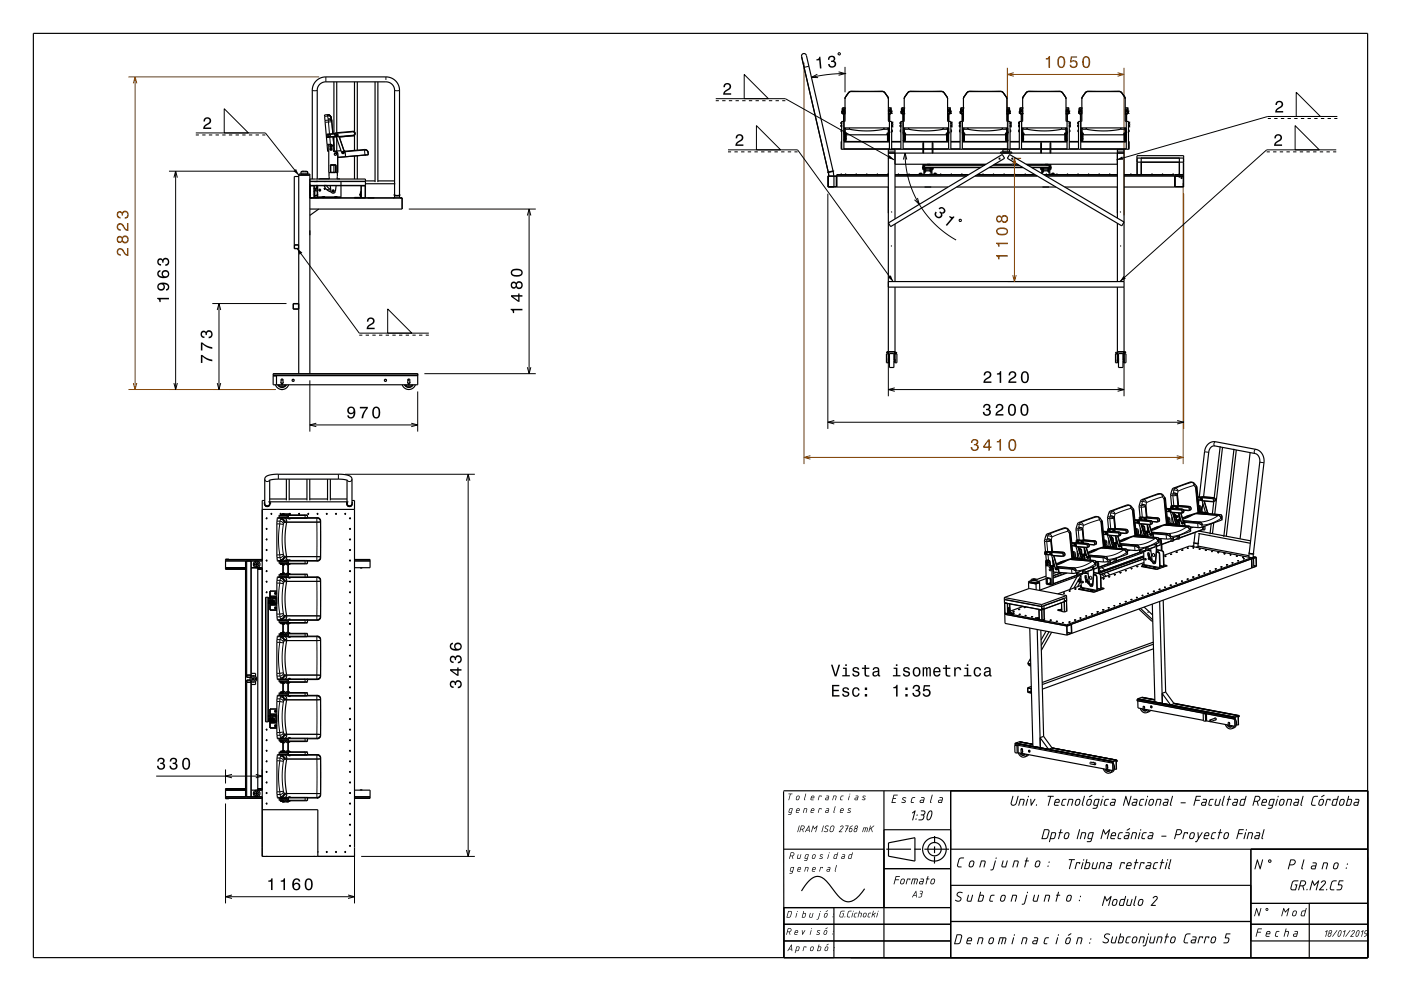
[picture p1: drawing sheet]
<svg xmlns="http://www.w3.org/2000/svg" width="420mm" height="297mm" viewBox="0 0 420 297" stroke-linecap="round" stroke-linejoin="round" font-family="sans-serif">
<g fill="none" stroke="#000" stroke-width=".35">
<path d="M10 10h400v277h-400zM98.3 34.4l.5 .2 .4 .6M99.2 35.2l.6 4.9M99.2 35.2l-.6-.8h-1.3l.9 10.9M99.2 35.2l.2 .8M100.1 24.5v15.5M100.4 40l-2.5 .2 .1 1 3.2-.3M101 24.5v15.3M105.7 39.4l-4.9 .4-.4 .3 .1 .6 1.2 .4M105.7 39.4a.67 .67 0 0 1 .8 .6 .67 .67 0 0 1-.6 .7M105.8 39.4a.67 .67 0 0 1 .7 .6 .67 .67 0 0 1-.6 .7l-4.2 .4M106.3 24.5v15.1"/>
<path d="M107.1 24.5v20.5M112.4 24.5v30.1M113.3 24.5v30.1M252.1 36.6l.2 .1M252.1 37.5h.2M252.1 36.6v.6M252.1 37.5v.5M252.1 36.9v.3M252.1 36.6v.3M252.1 37.7v.3M252.1 37.5v.2M252.1 36.9h.2"/>
<path d="M252.1 37.7h.2M252.3 37.1l-.2 .1M252.3 38h-.2M252.3 38.9h-.1v.7h.1M252.4 33.6v.4M252.4 33.3v.3M252.4 33.6h.2M252.5 33.2h.1M252.5 34l.2 .1M252.6 33.3h-.2v.7h.2M252.6 33.3h.1M252.6 34h.1"/>
<path d="M252.7 34l.1 .2 .5-.2M252.7 33.4l.1-.2 .5 .2M252.7 33.9h.6M252.7 33.4h.6M252.7 33.3h.5v.8h-.5zM252.9 33.9l.2 .1v-.1M252.9 33.3v.1M252.9 34.2v2.2M253 36.7h.1M253 37.1h.1M253 37.6h.1M253 37.9h.1"/>
<path d="M253 38.9h.1M253 39.6h.1M253 38.3h13.6M253 36.4v8.3M253 39.8h.3M253 39.4h.3M253 38.5h.3M253.1 33.3v.1M253.1 34.2v2.2M253.1 39.6h.1M253.1 40h.1M253.1 39.7h.1"/>
<path d="M253.1 39.7v-.2v.2M253.2 39.6h.1M253.2 33.3v.1M253.3 39.8h.1M253.3 34.1h.1M253.3 29.7l1.1-1.9 .7-.4 9.5 .1 .6 .3 1.1 1.9M253.3 39.8l.4 .2v.4h12.2v-.4l.3-.1M253.3 33.1l-.6-.1v1M253.3 32.4l-.8 .1v.8M253.3 38.3v2M253.3 39.5l-.3 .1M253.3 39.9h-.2"/>
<path d="M253.3 39.9h.1M253.4 39.9l.1 .3M253.7 28.7l-.4 .8v6.8l-1 .1v8.3M253.7 28.7l.8-1.1 .4-.2h6.7a6.7 6.7 0 0 1 3.5 .2l.8 1.1M253.7 28.7h.1M254.6 38.7l-1.3 .2M254.6 38.7h.1M254.7 38.7l4.9 .5 5.4-.5 1.3 .2M265.9 28.7h.1M265.9 28.7l.4 .9v6.6l1 .2v8.3M266.2 39.9l-.1 .3M266.3 39.9h.2"/>
<path d="M266.3 39.9h.1M266.3 39.8l-.1 .1M266.3 34l.7 .1-.5 .1zM266.3 33.1l.7-.1-.1 1M266.3 32.4h.7l.2 .9M266.3 38.3v2h.3M266.3 39.5l.3 .1M266.3 39.4h.3M266.3 38.5h.3M266.3 39.8h.1M266.4 39.8h.2M266.4 39.8h-.1"/>
<path d="M266.4 33.9h.5M266.4 33.4h.5M266.5 33.3l.4 .1M266.5 33.3v.1M266.5 39.6h.1M266.5 33.3l-.2 .1 .2-.2 .5 .2M266.5 40h.1M266.5 39.7h.1M266.5 39.5v.2M266.5 39.5h.1M266.6 39.8l-.1 .2M266.6 39.6h-.1"/>
<path d="M266.6 33.9v.1l.2-.1M266.6 39.6h.1M266.6 33.3v.1M266.6 34.2v2.2M266.6 36.4v8.3l-.3 .2M266.7 33.3v.1M266.7 34.2v2.2M267 33.3h.1M267 34h.1M267 33.6h.3M267.1 34l-.1 .1M267.2 33.2h.1"/>
<path d="M267.3 33.6v.4M267.3 33.3v.3M267.3 34l-.3 .1M267.3 33.3h-.3v.7M267.3 33.3v.7M267.3 36.7l.2-.1v.6l-.2-.1M267.3 37.5h.2v.5h-.2M267.3 38.9h.2v.7h-.2M267.3 36.9h.2M267.3 37.7h.2M267.5 36.9v.3M267.5 36.6v.3"/>
<path d="M267.5 37.7v.3M267.5 37.5v.2M269.9 36.6l.2 .1M269.9 37.5h.2M269.9 36.6v.6M269.9 37.5v.5M269.9 36.9v.3M269.9 36.6v.3M269.9 37.7v.3M269.9 37.5v.2M269.9 36.9h.2M269.9 37.7h.2"/>
<path d="M270.1 37.1l-.2 .1M270.1 38h-.2M270.1 38.9h-.2v.7h.2M270.1 34h.3M270.1 33.3h.3M270.1 33.3v.7M270.1 33.6v.4M270.1 33.3v.3M270.1 33.6h.3M270.2 33.2h.1M270.3 34l.1 .1M270.4 33.3h.1"/>
<path d="M270.4 34h.1M270.4 34l.2 .2 .5-.2M270.4 33.4l.2-.2 .5 .2M270.5 33.9h.5M270.5 33.4h.5M270.5 33.3h.5v.8h-.5zM270.6 33.9l.2 .1v-.1M270.7 33.3v.1M270.7 34.2v2.2M270.7 36.7h.1M270.7 37.1h.1M270.7 37.6h.1"/>
<path d="M270.7 37.9h.1M270.7 38.9h.1M270.7 39.6h.1M270.7 36.4v8.3M270.8 38.3h13.6M270.8 39.8h.3M270.8 39.4h.3M270.8 38.5h.3M270.8 36.4v3.9h.3M270.8 33.3v.1M270.8 34.2v2.2M270.9 39.6h.1"/>
<path d="M270.8 39.6h.1M270.9 40h.1M270.9 39.7h.1M270.9 39.7v-.2v.2M270.9 33.3v.1M271.1 39.8h.1M271.1 29.7l1.1-1.9 .7-.4 9.5 .1 .6 .4 1.1 1.8M271.1 38.9l1.3-.2 5.3 .5 5-.5 1.4 .2M271.1 39.8l.1 .1M271.1 33.1l-.7-.1v1M271.1 32.4l-.9 .1v.8M271.1 39.5l-.3 .1"/>
<path d="M271.1 38.3v2M271.1 39.9h-.2M271.1 39.9h.1M271.2 39.9h.3v.5h12.2v-.4l.3-.1M271.2 39.9l.1 .3M271.3 29l-.2 .6v6.7l-1 .1v8.3M283.7 28.7l-.1-.1a1.84 1.84 0 0 0-2.3-1.2h-8.6l-.4 .2-.8 1.1M283.7 28.7h.1M283.7 28.7l.4 .9v6.6l1 .2v8.3M284 39.9l-.1 .3M284.1 39.9h.2M284.1 39.9h-.1"/>
<path d="M284.1 39.8l-.1 .1M284.1 34l.1 .2 .5-.2M284.1 33.1l.6-.1v1M284.1 32.4h.7l.1 .9M284.1 39.5l.3 .1M284.1 39.4h.3M284.1 38.5h.3M284.1 38.3v2M284.1 39.8h.1M284.1 33.9h.6M284.1 33.4h.6M284.2 39.6h.1"/>
<path d="M284.2 33.3v.8h.4l.1-.8-.5 .1M284.3 39.8h.1M284.3 40h.1M284.3 39.7h.1M284.3 39.5v.2M284.3 39.8v.2M284.3 39.5h.1M284.3 39.6h.1M284.3 33.9l.2 .1v-.1M284.3 33.3v.1M284.3 33.9v.1M284.3 34.2v2.2"/>
<path d="M284.4 39.8h-.3M284.4 36.4v8.3M284.5 33.3v.1M284.5 34.2v2.2M284.7 34h.1M284.8 33.3l-.6-.1-.1 .2M284.8 33.6h.2M284.9 34l-.2 .1M284.9 33.2h.1M284.9 33.2v.1M285 33.6v.4M285 33.3v.3"/>
<path d="M285 33.3v.7M285 33.3h-.2v.7h.2M285.1 37.1l.2 .1M285.1 38h.2M285.1 38.9h.1v.7h-.1M285.1 36.9h.2M285.1 37.7h.2M285.1 36.6v.6M285.1 37.5v.5M285.3 36.9v.3M285.3 36.6v.3M285.3 37.7v.3"/>
<path d="M285.3 37.5v.2M285.3 36.6l-.2 .1M285.3 37.5h-.2M285.3 36.6v.6M285.3 37.5v.5M287.6 36.6l.2 .1M287.6 37.5h.2M287.6 36.6v.6M287.6 37.5v.5M287.6 36.9v.3M287.6 36.6v.3M287.6 37.7v.3"/>
<path d="M287.6 37.5v.2M287.6 36.9h.2M287.6 37.7h.2M287.8 37.1l-.2 .1M287.8 38h-.2M287.8 38.9h-.1v.7h.1M287.9 34h.2M287.9 33.3h.2M287.9 33.3v.7M287.9 33.6v.4M287.9 33.3v.3M287.9 33.6h.2"/>
<path d="M288 33.2h.1M288 33.2v.1M288 34l.2 .1M288.1 33.3h.1M288.1 34h.1M288.2 34l.1 .2 .5-.2M288.2 33.4l.1-.2 .5 .2M288.2 33.9h.6M288.2 33.4h.6M288.4 33.9l.2 .1v-.1M288.4 33.3v.1M288.4 34.2v2.2"/>
<path d="M288.5 36.7h.1M288.5 37.1h.1M288.5 37.6h.1M288.5 37.9h.1M288.5 38.9h.1M288.5 39.6h.1M288.5 36.4v8.3M288.5 38.3h13.6M288.5 39.8h.3M288.5 39.4h.3M288.5 38.5h.3M288.6 34.2l-.1 6.1h.3"/>
<path d="M288.6 33.3v.1M288.6 33.9v.1M288.6 39.6h.1M288.6 39.8h.1M288.6 39.7h.1M288.6 39.5h.1M288.6 39.8v.2M288.6 40h.1M288.7 39.6h.1M288.6 39.5v.2M288.7 33.3v.8h-.4l-.1-.8 .5 .1M288.8 39.8h.1"/>
<path d="M288.8 34.1h.1M288.8 29.7l1.1-1.9 .7-.4 9.5 .1 .6 .3 1.1 1.9M288.8 38.9l1.4-.2 5.2 .5 5.1-.5 1.3 .2M288.8 39.8l.1 .1M288.8 33.1l-.6-.1v1M288.8 32.4l-.8 .1v.8M288.8 39.5l-.3 .1M288.8 38.3v2M288.8 39.9h-.2M288.8 39.9h.1M288.9 39.9l.3 .1v.4h12.2v-.4l.3-.1M288.9 39.9l.1 .3"/>
<path d="M289.2 28.7l-.4 .8v6.8l-1 .1v8.3M289.2 28.7l.8-1.1 .4-.2h6.7a6.7 6.7 0 0 1 3.5 .2l.8 1.1M289.2 28.7h.1M301.4 28.7h.1M301.4 28.7l.4 .9v6.6l1 .2v8.3M301.7 39.9l-.1 .3M301.8 39.9h.2M301.8 39.9h.1M301.8 39.8l-.1 .1M301.8 33.4l.2-.2 .5 .2M301.8 34l.2 .2 .5-.2M301.8 33.1l.7-.1v1"/>
<path d="M301.8 32.4h.7l.2 .9M301.8 39.5l.3 .1M301.8 39.4h.3M301.8 38.5h.3M301.8 38.3v2M301.8 39.8h.1M301.9 33.9h.5M301.9 33.4h.5M301.9 33.3h.5v.8h-.5zM302 33.3v.1M302 39.6h.1M302 40h.1"/>
<path d="M302 39.7h.1M302 39.7v-.2v.2M302.1 39.6h.1M302.1 33.9l.2 .1v-.1M302.1 33.3v.1M302.1 34.2v2.2M302.1 39.8h-.3M302.1 36.4v8.3M302.2 33.3v.1M302.2 34.2v2.2M302.5 33.3h.1M302.5 34h.1"/>
<path d="M302.5 33.3h.3M302.5 33.6h.3M302.6 34l-.1 .1M302.7 33.2h.1M302.8 33.6v.4M302.8 33.3v.3M302.8 34l-.3 .1M302.8 33.3v.7M302.8 37.1l.2 .1M302.8 38h.2M302.8 38.9h.2v.7h-.2M302.8 36.9h.2"/>
<path d="M302.8 37.7h.2M302.8 36.6v.6M302.8 37.5v.5M303 36.9v.3M303 36.6v.3M303 37.7v.3M303 37.5v.2M303 36.6l-.2 .1M303 37.5h-.2M303 36.6v.6M303 37.5v.5M305.4 36.9v.3"/>
<path d="M305.4 36.6v.3M305.4 37.7v.3M305.4 37.5v.2M305.4 36.9h.2M305.4 37.7h.2M305.6 36.7l-.2-.1v.6l.2-.1M305.6 37.5h-.2v.5h.2M305.6 38.9h-.2v.7h.2M305.6 33.3h.3v.7h-.3M305.6 33.3v.7M305.6 33.6v.4M305.6 33.3v.3"/>
<path d="M305.6 33.6h.3M305.7 33.2h.1M305.8 34l.1 .1M305.9 33.3l.5-.1 .2 .2M305.9 34h.1M305.9 34l.2 .2 .5-.2M306 33.9h.5M306 33.4h.5M306.1 33.9l.2 .1v-.1M306.2 33.3v.1M306.2 34.2v2.2M306.2 36.7h.1"/>
<path d="M306.2 37.1h.1M306.2 37.6h.1M306.2 37.9h.1M306.2 38.9h.1M306.2 39.6h.1M306.3 38.3h13.6M306.3 39.8h.2M306.3 39.4h.3M306.3 38.5h.3M306.3 36.4l-.1 8.3M306.3 33.3v.1M306.3 34.2v2.2"/>
<path d="M306.3 39.6h.1M306.3 39.8l.1 .2M306.4 39.7h.1M306.4 40h.1M306.4 39.5h.1M306.4 39.6h.1M306.4 39.5v.2M306.4 33.3l.1 .8h-.5v-.8l.4 .1M306.5 39.8h.1M306.6 39.8h.1M306.6 29.7l1.1-1.9 .7-.4 9.5 .1 .6 .4 1.1 1.8M306.6 39.8l.1 .1"/>
<path d="M306.6 33.1l-.7-.1v1M306.6 32.4l-.9 .1v.8M306.6 39.5l-.3 .1M306.6 38.3v2M306.6 39.9h-.2M306.6 39.9h.1M306.7 39.9l.1 .3M307 28.7l-.4 .9v6.7l-1 .1v8.3M307 28.7l.8-1.1 .4-.2h6.7a6.6 6.6 0 0 1 3.5 .2l.8 1.1M307 28.7h.1M318.2 38.7l-5 .5-5.3-.5-1.3 .2M318.3 38.7l1.3 .2"/>
<path d="M318.3 38.7h-.1M319.2 28.7l.4 .9v6.6l1 .2v8.3M319.2 28.7h.1M319.5 39.9l-.1 .3M319.6 39.9h.2M319.6 39.9h-.1M319.6 39.8l-.4 .1v.5h-12.2v-.5h-.3M319.6 33.4l.1-.2 .5 .2M319.6 34l.1 .2 .5-.2M319.6 33.1l.6-.1v1M319.6 32.4h.7l.1 .9M319.6 39.5l.3 .1"/>
<path d="M319.6 39.4h.3M319.6 38.5h.3M319.6 38.3v2M319.6 39.8h.1M319.6 33.9h.6M319.6 33.4h.6M319.7 33.3h.5l-.1 .8h-.4zM319.7 33.3v.1M319.7 39.6h.1M319.8 40h.1M319.8 39.7h.1M319.8 39.7v-.2v.2"/>
<path d="M319.8 39.6h.1M319.8 33.9l.2 .1v-.1M319.8 33.3v.1M319.8 34.2v2.2M319.9 39.8h-.3M319.9 36.4v8.3M320 33.3v.1M320 34.2v2.2M320.2 33.3h.1M320.2 34h.1M320.3 33.3h.2v.7h-.2M320.3 33.6h.2"/>
<path d="M320.4 34l-.2 .1M320.4 33.2h.1M320.5 33.6v.4M320.5 33.3v.3M320.6 37.1l.2 .1M320.6 38h.2M320.6 38.9h.1v.7h-.1M320.6 36.9h.2M320.6 37.7h.2M320.8 36.9v.3M320.8 36.6v.3M320.8 37.7v.3"/>
<path d="M320.8 37.5v.2M320.8 36.6l-.2 .1M320.8 37.5h-.2M320.8 36.6v.6M320.8 37.5v.5M323.1 36.9v.3M323.1 36.6v.3M323.1 37.7v.3M323.1 37.5v.2M323.1 36.9h.2M323.1 37.7h.2M323.3 36.7l-.2-.1v.6l.2-.1"/>
<path d="M323.3 37.5h-.2v.5h.2M323.3 38.9h-.1v.7h.1M323.4 33.3h.2v.7h-.2M323.4 33.3v.7M323.4 33.6v.4M323.4 33.3v.3M323.4 33.6h.2M323.5 33.2h.1M323.5 34l.2 .1M323.6 33.3h.1M323.6 34h.1M323.7 34l.1 .2 .5-.2"/>
<path d="M323.7 34h.6M323.7 33.9h.6M323.7 33.4h.6M323.8 33.3h.4M323.8 33.3l-.1 .1M323.9 33.9l.2 .1v-.1M323.9 33.3v.1M323.9 34.2v2.2M324 36.7h.1M324 37.1h.1M324 37.6h.1M324 37.9h.1"/>
<path d="M324 38.9h.1M324 39.6h.1M324 38.3h13.6M324 39.8h.3M324 39.4h.3M324 38.5h.3M324 36.4v8.3M324.1 33.3v.1M324.1 34.2v2.2M324.1 39.6h.1M324.1 40h.1M324.1 39.7h.1"/>
<path d="M324.1 39.7v-.2v.2M324.2 39.6h.1M324.2 33.3l.1 .1-.1-.2-.5 .2M324.2 33.3v.1M324.3 39.8h.1M324.3 34.1h.1M324.3 29.7l1.1-1.9 .7-.4 9.5 .1 .6 .3 1.1 1.9M324.3 39.8l.1 .1M324.3 33.1l-.6-.1v1M324.3 32.4l-.8 .1v.8M324.3 39.5l-.3 .1M324.3 38.3v2h-.3"/>
<path d="M324.3 39.9h-.2M324.3 39.9h.1M324.4 39.9l.3 .1v.4h12.2v-.4l.3-.1M324.4 39.9l.1 .3M324.5 29l-.2 .6v6.7l-1 .1v8.3M324.7 28.7l.8-1.1 .4-.2h6.7a6.7 6.7 0 0 1 3.5 .2l.8 1.1M324.7 28.7h.1M325.6 38.7l-1.3 .2M325.6 38.7h.1M325.7 38.7l5.2 .5 5.1-.5M336 38.7l1.3 .2M336 38.7h.1"/>
<path d="M336.9 28.7h.1M336.9 28.7l.4 .9v6.6l1 .2v8.3M337.2 39.9l-.1 .3M337.3 39.9h.2M337.3 39.9h.1M337.3 39.8l-.1 .1M337.3 33.4l.2-.2 .5 .2M337.3 34l.2 .2 .5-.2M337.3 33.1l.7-.1v1M337.3 32.4h.7l.2 .9M337.3 39.5l.3 .1M337.3 39.4h.3"/>
<path d="M337.3 38.5h.3M337.3 38.3v2M337.3 39.8h.1M337.4 33.9h.5M337.4 33.4h.5M337.5 33.3h.3M337.5 33.3v.1M337.5 39.6h.1M337.5 33.3v.8h.4l-.1-.8M337.5 40h.1M337.5 39.7h.1M337.5 39.7v-.2v.2"/>
<path d="M337.6 39.6h.1M337.6 33.9v.1l.2-.1M337.6 33.3v.1M337.6 34.2v2.2M337.6 39.8h-.3M337.6 36.4v8.3M337.7 33.3v.1M337.7 33.9v.1M337.7 34.2v2.2M338 33.3h.1M338 34h.1M338 33.3h.3v.7l-.3 .1"/>
<path d="M338 33.6h.3M338.1 34l-.1 .1M338.2 33.2h.1M338.3 33.6v.4M338.3 33.3v.3M338.3 37.1l.2 .1M338.3 38h.2M338.3 38.9h.2v.7h-.2M338.3 36.9h.2M338.3 37.7h.2M338.5 36.9v.3M338.5 36.6v.3"/>
<path d="M338.5 37.7v.3M338.5 37.5v.2M338.5 36.6l-.2 .1M338.5 37.5h-.2M338.5 36.6v.6M338.5 37.5v.5M89.6 52.5h3.3M89.6 52.9h-1.4v21.6h1.4M90.2 51.5l.4-.2 1.6 .2M90.2 51.5h2M90.2 51.5v.7M92.2 51.5v.7"/>
<path d="M92.9 53.7h16.7v5.6h-3.4l1.9-.2 .1-1.8M92.9 55.7h16.7M92.9 54.3h16.7M92.9 59.3h27.7v3.4h-27.7M92.9 55.3h.1M92.9 58.9h.1M93.6 58.5h.1M93.6 53.7v-26.8l.2-1.2 .6-1 1.3-1.1 1.7-.5h19.1l1.2 .5 1 .8 .7 1.1 .4 1.2v31.8l-.8 .1M94.2 56.4l.5 .1M94.2 56.5h.5v.6l-.5 .1M94.2 57.3l.2 1.9h7.8M94.2 55.7v3.6"/>
<path d="M94.7 57.1l-.5 .1M94.9 56.3v.1M94.9 56.3l.3 .1h-.3M94.9 56.4h-.2v.8l.5 .1M94.9 56.4h.1M94.9 56.2l.2 .2-.2-.1M94.9 56.2h.1M94.9 56.3l.3 .1M95 56.1l.2 .2-.3-.1M95 56.1l.2 .1M95 56.2l.2 .1-.3-.1M95.1 56h.1"/>
<path d="M95.1 56.1h.1M95.1 56l.1 .2-.2-.1M95.1 58.3l.1 .1M95.1 53.7v-26.8l.4-1.3 .8-.7 1.2-.4 18.8 .1 1.4 .8 .6 1.4v31.7l.8 .1M95.1 55.7v.3M95.1 56.2v.1M95.1 57.3v1.2M95.1 58.6v.6M95.1 55.9h.1M95.1 58.5l-.7 .1M95.1 58.5h.1M95.2 55.9v.1h-.1"/>
<path d="M95.2 55.8v.1M95.2 55.9h.1M95.2 55.7v.1M95.2 55.8h-.1M95.2 55.7h.1M95.2 55.7v3.6h-2.3M95.2 58.4l-.1 .1M95.2 58.4v.1M95.2 58.5l-.8 .2M95.7 56.9l.3-.1 .1 .2-.2 .2zM96.6 59h.3M96.6 59h.1"/>
<path d="M96.6 59v.2M96.6 59h.6M96.6 59.2h.1M96.9 59h.2M96.9 59v.2M97.2 59h.1M97.2 59l-.1 .2M97.2 55.7l.8 1.2 1.3 .6M97.2 56.6h.3zM97.9 56.8l1.3 .2M97.9 55.7l.5 .6 .8 .5M98.1 43.4h1.2l.4 .2 .2 1.5 1.3 .9v5.7h-.5v-2.3h-1.6v2.3h-.5v-8.3"/>
<path d="M98.2 45.3h.1M98.5 40.3h.4l.2 .4-.2 .3-.6-.2zM98.6 45.3h-.4M98.6 51.7l.1 2M98.7 53.6l-3.1 .1M99 43.8l.4-.1 .1 .2-.4 .3zM99 44.6l.4-.1 .1 .3-.4 .2zM99 55.7l.2 1.6a.67 .67 0 0 0 .7 .6 .67 .67 0 0 0 .6-.6l.3-1.6M99.1 51.6l.1 .1 1.5-.1M99.1 43.6h.3l.1 .3-.1 .3h-.3l-.2-.3zM99.1 44.5h.3l.1 .2-.1 .3h-.3l-.2-.3zM99.2 49.6l1.4-.1v2.1h-1.4z"/>
<path d="M99.2 49.4l-.1 .2M99.7 57.1l.4-.1v.4l-.4 .1zM99.9 41l.3 4.2h-.2l.2 .1M100.1 41v2.8M100.1 45.2v.1M100.1 49.5v2.1M100.2 46.2l.4-.3 .3 .3M100.2 45.3l.8 .3 .2 .5M100.3 59h.2M100.3 59h.1M100.3 59h.5M100.3 59v.2"/>
<path d="M100.5 59h.3M100.5 59v.2M100.6 49.4l.1 .2M100.6 49.5v.1M100.8 41l1.6 4.8a.42 .42 0 0 0 .6 .2 .42 .42 0 0 0 .2-.5l-1.5-4.4M100.8 59h.1M100.8 59v.2M100.9 40.2h.3l.2 .2-.2 .3h-.3l-.2-.2zM100.9 40.4h.3l-.2 .2zM101 41v4.3M101 53.6l.9 .1M101 40.3v.3z"/>
<path d="M101.1 51.7l-.1 2M101.2 46.1h.1M101.7 41.1h.1M101.7 40.9v.2M101.7 41.1l1.4 4M102.2 54.3v5M102.2 45.2l-2 .1M102.6 45.5l.4-.1 .1 .3-.3 .2zM102.7 45.6l.1 .2M102.7 45.6h.1M102.8 45.8h.1M102.8 45.5l-.1 .1"/>
<path d="M102.8 45.5h.1M102.9 45.5h.1M102.9 45.5l.1 .1M102.9 45.8h.1M103 45.6h.1M103 45.6l-.1 .2M103.1 45.1l.4 .5 .1 1.4M103.1 45.1l.3 .2 5.9-.5 .7 .3 .3 .6M103.6 47l-2.4 .2M103.6 47h.1M106.3 40.5v4.6M106.3 46.7v7"/>
<path d="M107.1 46.7v7M107.9 58.1h.2M107.9 58.1v.4M107.9 58.3v.2M107.9 58.1v.2M107.9 58.3h.2M108.1 58.1h.1M108.1 58.5h-.2M108.2 55.7v3.6M109.4 44.8l.6 .3 .4 .6M109.6 55.1h8.9M109.6 54.2h2.8"/>
<path d="M110.3 45.7l.1 .7-6.8 .6M113.3 54.2h5M118.2 58.5h.1M118.2 58.4l.1 .1M118.2 58.4v.1M118.3 58.6v.8M118.3 58.5h-.1M118.3 58.5h.1M118.3 58.3l-.1 .1M119.8 58.3l.1 .2-.4 .2-1.4-.2M119.8 58.6v.7M248.2 51.7h.1"/>
<path d="M248.2 51.7l.2 1M248.3 52.9h2.4v3h-2.4zM248.3 52.9v3M248.4 52.7h.1M249.7 51.2l-8-34.6a.74 .74 0 0 0-.8-.5 .74 .74 0 0 0-.6 .8l8 34.7M249.8 51.3l-1.6 .4M249.8 51.3l.1 1.4M249.9 52.7h.1M250 52.9v3M252 52.2l.1 .1M252.1 52.2h.2M252.1 52.2h-.1"/>
<path d="M252.1 52.2h.1M252.1 52.2v.1M252.2 52.2h.1M252.2 52.2l.1 .1M252.3 52.2h.1M252.3 52.2v.1M252.3 42.4l-.1 2.3h24.5M253 42.2h.3M253 42.4h13.6M253 40.3h.3M253 42.1h.1M253.1 42.1l.1 .1"/>
<path d="M253.1 42h.2M253.1 42h.1M253.1 40.7l.2 .1M253.1 42l.2 .1M253.1 41.1l.2 .2M253.1 40.5l.2 .2M253.1 40.2l.2 .2M253.1 40.3l.2 .2M253.1 40.6v.1M253.1 40.7l.1 .2M253.1 40.9l.2 .1M253.1 41l.2 .2"/>
<path d="M253.1 41.2l.2 .2M253.1 41.4l.1 .1M253.1 41.5l.2 .2M253.1 41.6l.2 .2M253.1 41.8l.2 .2M253.1 41.9v.1M253.1 40.5h.1M253.1 41.1h.1M253.1 40v-.2v.2M253.1 40h.4v.1M253.1 40.7h.2M253.1 41.3l.2 .1"/>
<path d="M253.2 40.5l.1 .1M253.2 41.2l.1 .1M253.2 41.8l.1 .1M253.2 40.2l.1 .1M253.1 41.3h.1M253.2 40.2l.1 .2M253.2 40.4l.1 .1M253.2 40.6l-.1 .1M253.2 40.8h.1M253.2 40.9h.1M253.2 40.9l.1 .1M253.2 41l.1 .1"/>
<path d="M253.2 41.5l.1 .2M253.2 41.7l.1 .1M253.2 41.8h.1M253.2 41.1v.1M253.2 41.5l.1 .1M253.2 40.2h.1M253.2 40.8l.1 .1M253.2 41.5h.1M253.2 42.2h.1M253.2 41.2h.2M253.2 41.6h.1M253.3 41h-.1"/>
<path d="M253.3 42v.2M253.3 40.3h-.1M253.3 40.4l-.1 .1M253.3 40.6h-.1M253.3 40.7h-.1M253.3 40.8l-.1 .1M253.3 41h.1M253.3 41.6h-.1M253.3 41.7l-.1 .1M253.3 41.9h-.1M253.3 40.3h.1M253.3 40.4l.1 .1"/>
<path d="M253.3 40.6h.1M253.3 40.7h.1M253.3 40.8l.1 .1M253.3 41.6h.1M253.3 41.7l.1 .1M253.3 41.9h.1M253.3 40.1l-.1 .1M253.3 40l-.1 .2M253.3 40.1h.2M253.3 40l.2 .1M253.3 40.2h-.1M253.3 40.1l.2 .1"/>
<path d="M253.3 41.1h-.1M253.3 41.1h.2M253.3 41.2h-.1M253.3 41.2h.2M253.3 41.3l-.1 .2M253.3 41.4h-.1M253.3 41.3l.2 .1M253.3 41.5h-.1M253.3 41.4l-.1 .1M253.3 41.4l.2 .1M253.3 40.2h.1M253.3 41.1h.1"/>
<path d="M253.3 41.4h.1M253.3 41.5h.1M253.3 40.3h.2M253.3 40.4l.2 .1M253.3 40.5l-.1 .1M253.3 40.5l.2 .1M253.3 40.7h.2M253.3 40.8h-.1M253.3 40.8h.2M253.3 40.9l-.1 .1M253.3 40.9l.2 .1M253.3 41.6h.2"/>
<path d="M253.3 41.7h-.1M253.3 41.7h.2M253.3 41.8l-.1 .2 .3-.1M253.3 41.8l.2 .2M253.4 52.2v.1M253.4 41h.1M253.4 52.2h.2M253.4 52.2h.1M253.5 40.3h.1M253.5 41.6h.1M253.5 40.2v.1M253.5 40.4l.1 .1-.3 .2"/>
<path d="M253.5 40.6v.1M253.5 40.7v.1M253.5 40.9l.1 .1-.3 .2M253.5 41.1v.1M253.5 41.3h.1M253.5 41.5v.1M253.5 41.7h.1M253.5 41.8h.1M253.5 41.5h-.2M253.5 40.8l-.2 .1M253.5 40.1l-.2 .1M253.5 41.5l-.2 .1"/>
<path d="M253.5 40.2h.1M253.5 40.3v.1M253.5 40.5h.1M253.5 40.6h.1M253.5 40.7h.1M253.5 40.9h.1M253.5 41h.1M253.5 41.1h.1M253.5 41.2v.1M253.5 41.4h.1M253.5 41.5h.1M253.5 41.6v.1"/>
<path d="M253.5 40.2l-.2 .2M253.5 40.3l-.2 .2M253.5 40.4l-.2 .2M253.5 40.8l-.2 .2M253.5 41l-.2 .1M253.5 41.1l-.2 .2M253.5 41.3v.2M253.5 41.5l-.2 .2M253.5 41.6l-.2 .2M253.5 41.8l-.2 .1M253.5 42l-.3 .2M253.5 41.2h.1"/>
<path d="M253.5 41.9h.1M253.5 40.2l-.2 .1M253.5 40.6l-.2 .1M253.5 41.2l-.2 .2M253.6 40.1l-.3 .3M253.6 40.3l-.3 .2M253.6 40.7l-.1 .1M253.6 40.8l-.3 .2M253.6 41l-.3 .3M253.6 41.3l-.1 .2M253.6 41.4l-.3 .3M253.6 41.6l-.3 .2"/>
<path d="M253.6 41.7l-.3 .3M253.6 41.8l-.3 .3M253.6 42l-.4 .2M253.6 40.5v.1M253.6 41.2h.1M253.6 40.3h.1M253.6 52.2h.1M253.6 52.2v.1M253.6 40.6l-.3 .2M253.6 41.2l-.3 .2M256.5 52.2l.1 .1M256.6 52.2h.2"/>
<path d="M256.6 52.2h-.1M256.6 52.2h.1M256.6 52.2v.1M256.7 52.2h.1M256.7 52.2l.1 .1M256.8 52.2h.1M256.8 52.2v.1M259.7 52.2v.1M259.7 52.2h.3M259.7 52.2h.1M259.8 52.2h.1M259.8 52.2l-.1 .1"/>
<path d="M259.9 52.2h.1M259.9 52.2v.1M260 52.2h.1M260 52.2v.1M262.9 52.2v.1M262.9 52.2h.2M262.9 52.2h.1M263.1 52.2h.1M263.1 52.2v.1M266 40.3h-.1M266 40.3h.1M266 52.2l.1 .1"/>
<path d="M266.1 52.2h.2M266.1 52.2h-.1M266.1 40.6l.2 .2M266.1 52.2h.1M266.1 40.1l.2 .3M266.1 40.3l.2 .2M266.1 40.4l.2 .3M266.1 40.7v.1M266.1 40.8l.2 .2M266.1 40.9l.2 .3M266.1 41l.2 .3M266.1 41.2l.2 .2"/>
<path d="M266.1 41.3v.2M266.1 41.4l.2 .3M266.1 41.6l.2 .2M266.1 41.7l.2 .3M266.1 41.8l.2 .3M266.1 42l.3 .2M266.1 40.5v.1M266.1 52.2v.1M266.1 40.2l.2 .1M266.1 40.6l.2 .1M266.1 41.9l.4 .1M266.1 40.2l.2 .2"/>
<path d="M266.1 40.4l.2 .2M266.1 40.7l.1 .1M266.1 41l.2 .1M266.1 41.3l.1 .2M266.1 41.5l.2 .2M266.1 40.6h.1M266.1 41.2h.1M266.1 41.9h.1M266.1 40.8l.2 .1M266.1 40.2h.1M266.1 40.7h.1M266.1 41.2l.1 .1"/>
<path d="M266.1 41.5l.2 .1M266.1 40.3v.1M266.1 40.5h.1M266.1 40.9h.1M266.1 41h.1M266.1 41.1h.1M266.1 41.4h.1M266.1 41.5h.1M266.1 41.6v.1M266.1 40.1l.2 .1M266.2 40.8l.1 .1M266.2 41.5h.1"/>
<path d="M266.2 40.3h.1M266.2 40.4h-.1M266.2 40.5h-.1M266.2 40.9h-.1M266.2 41l.1 .3M266.2 41.4h-.1M266.2 41.9l-.1 .2 .3 .1M266.3 40.2h.1M266.3 40.7h.1M266.2 41.8l.1 .1M266.2 41.6h.1M266.2 52.2h.1"/>
<path d="M266.2 52.2v.1M266.3 41h-.1M266.3 52.2h.1M266.3 40.4h.2M266.3 40.4h-.1M266.3 40.5l.2 .1M266.3 40.5l-.1 .1M266.3 40.7h.2M266.3 40.8h.2M266.3 40.8h-.1M266.3 41.6h.1M266.3 41.6h-.1"/>
<path d="M266.3 41.7l.2 .1M266.3 41.7h.1M266.3 41.8l.2 .1M266.3 41.8l-.1 .1M266.3 40.1l.2 .1M266.3 40l.2 .2M266.3 40.1h-.2M266.3 40l-.2 .1M266.3 40.1l.2 .2-.2 .1M266.3 40.3l.2 .1-.2 .1M266.3 40.3h-.1M266.3 40.9l.2 .1"/>
<path d="M266.3 41.1l.2-.1zM266.3 41.1h.1M266.3 41.1h.2M266.3 41.1l-.2 .1M266.3 41.1h-.1M266.3 41.2h.1M266.3 41.2l.2 .1M266.3 41.4h.1M266.3 41.3h.2M266.3 41.3h-.1M266.3 41.5h.1M266.3 41.4l.2 .1"/>
<path d="M266.3 41.5l-.2 .1 .2 .2M266.3 41.4l-.1 .1M266.3 40.9l-.1 .1M266.3 41.4h-.1M266.3 40.3h.1M266.3 40.4l.1 .1M266.3 40.6h.1M266.3 40.6l-.2 .1M266.3 40.8l.1 .1M266.3 41h.1M266.3 41.8l.2-.1-.2 .1M266.3 41.6l-.2 .1"/>
<path d="M266.3 41.7l.1 .1M266.3 41.9h.1M266.3 42v.2M266.3 42h.3M266.3 42.2h.3M266.3 40.4l-.1 .1M266.3 40.8l-.1 .1M266.3 41.9h-.1M266.3 44.9v63.8M266.3 44.9h2M266.3 45.6h2M266.3 45.9h70.7"/>
<path d="M266.3 52.7h-18.1v3.4h18.1M266.3 52.3h-15.5v3.8M266.3 41.7l.2-.2zM266.4 41.6h.1M266.4 42.2h.1M266.4 41.5h-.1M266.5 40.8l-.2 .1M266.5 40.2h-.2M266.5 41.5l-.2 .1M266.5 40.2l-.2 .2M266.5 40.4l-.2 .1M266.5 40.8h.1"/>
<path d="M266.5 40.9h-.2M266.5 40.9l-.2 .1M266.5 41.4l-.1 .1M266.5 41.8h.1M266.5 41.9v.1M266.5 40.5h.1M266.5 41.1v.1M266.5 41.3h.1M266.5 40.2l-.2 .1M266.5 40.5l-.2 .1M266.5 41.2l-.2 .1M266.5 41.8l-.2 .1"/>
<path d="M266.5 40h-.3l-.1 .1M266.5 40.7h-.2M266.5 41.3l-.2 .1M266.5 40.7h.1M266.5 40.7v.2M266.5 41.4v.1M266.5 40.5l-.2 .2M266.5 41.1l-.2 .2M266.5 42.2h-.1M266.5 41.8l-.2 .2M266.5 42l-.2 .1M266.5 42.1h.1"/>
<path d="M266.5 40.7l-.2 .1M266.6 42h.1M266.6 42.1l-.2 .1M266.6 42.1h.1M267.3 42.4h2.8M268 44.7l.3 .2M268.3 44.9v20.7M268.3 56.1h15.9M268.3 52.7h21.5M268.3 49.2h27.3M268.3 52.3h22.1M269.2 52.2v.1"/>
<path d="M269.2 52.2h.3M269.2 52.2h.1M269.3 52.2h.1M269.3 52.2v.1M269.4 52.2h.1M269.4 52.2v.1M269.5 52.2h.1M269.5 52.2v.1M270.7 42h.4M270.7 42.2h.4M270.7 42.4h13.7M270.8 42.1l.2 .1"/>
<path d="M270.8 42.1h.1M270.8 42h.1M270.9 40.7l.2 .1M270.9 42l.2 .1M270.9 41.1l.2 .2M270.9 40.5l.2 .2M270.9 40.2l.2 .2M270.9 40.3l.2 .2M270.9 40.6v.1M270.9 40.7v.2M270.9 40.9l.2 .1M270.9 41l.2 .2"/>
<path d="M270.9 41.2l.2 .2M270.9 41.4v.1M270.9 41.5l.2 .2M270.9 41.6l.2 .2M270.9 41.8l.2 .2M270.9 41.9v.1M270.9 40.5h.1M270.9 41.1h.1M270.9 40v-.2v.2M270.9 40l.3-.1 .1 .2M270.9 40.7h.2M270.9 41.3l.2 .1"/>
<path d="M270.9 41.8l.2 .1M270.9 40.5l.2 .1M270.9 41.2l.2 .1M270.9 40.2l.2 .1M270.9 41.3h.1M270.9 40.9h.2M270.9 40.4l.2 .1M270.9 40.8h.1M270.9 41.8h.1M270.9 41.1v.1M270.9 41.5l.2 .1M270.9 40.2h.2"/>
<path d="M270.9 40.8l.2 .1M270.9 41.5h.2M271 42.2h.1M271 42.2l.3-.2zM271 41.6h-.1M271.1 42v.2M271.1 40.6l-.2 .1M271.1 40.7h-.1M271.1 41.8l.2-.2-.2 .2M271.1 41.9h-.1M271.1 40.6h.1M271.1 40.7h.1"/>
<path d="M271.1 41.7l.1 .1M271.1 41.9h.1M271.1 40l-.2 .2M271.1 40l.2 .1M271.1 40.2h-.1M271.1 40.4l-.1 .1M271.1 40.8l-.1 .1M271.1 41h-.2l.2 .1M271.1 41.1h-.1M271.1 41.2h.1M271.1 41.2l.2 .3M271.1 41.3h-.2"/>
<path d="M271.1 41.7l.2-.2zM271.1 41.3h.1M271.1 41.5h-.1M271.1 41.6l-.2 .1 .2 .1M271.1 40.2h.1M271.1 40.3h.1M271.1 40.4l.1 .1M271.1 40.8l.1 .1M271.1 41h.1M271.1 41.1h.1M271.1 41.5h.1M271.1 41.6h.1"/>
<path d="M271.1 40.1l-.2 .1M271.1 40.1h.2M271.1 40.1l.1 .1M271.1 40.3h-.2h.2M271.1 40.9l-.2 .1M271.1 41.1h-.2M271.1 41.4h-.1M271.1 41.4l-.2 .1M271.1 41.4l.1 .1M271.1 41.6h-.1M271.1 40.9l.1 .1M271.1 41.4h.1"/>
<path d="M271.1 40.4h-.2M271.1 40.4h.1M271.1 40.5l-.2 .1M271.1 40.7h-.2M271.1 40.8h-.2M271.1 40.8h.1M271.1 41.7h-.2h.2M271.1 41.7l.2 .2M271.1 41.8l-.2 .1M271.1 41.8l.1 .1M271.2 41.6h.1M271.2 40.3h.1"/>
<path d="M271.2 40.5h-.1M271.2 40.9h.1M271.2 41l-.1 .1M271.2 41.4h.1M271.2 41.5l.1 .1M271.2 41.9l.1 .1M271.3 40.3h.1M271.3 40.4h.1M271.3 40.8h.1M271.3 41.2h.1M271.3 41.3h.1M271.3 41.7h.1"/>
<path d="M271.3 41.8h.1M271.2 41.5h-.1M271.2 40.8l.1-.1v.1M271.2 40.8l-.1 .1M271.3 40.1l-.2 .1M271.3 40.2l-.2 .3M271.3 40.5l-.2 .1M271.3 40.7l-.2 .3M271.3 41l-.2 .1M271.3 41.4l-.1 .1M271.3 41.5l-.2 .1M271.3 41.6l-.2 .4"/>
<path d="M271.3 40.3v.1M271.3 40.9h.1M271.3 41.1v.1M271.3 41.5h.1M271.3 41.9h.1M271.3 40.8l-.2 .1M271.3 40.2l-.2 .1M271.3 40.2l-.2 .2M271.3 40.3l-.2 .2M271.3 40.6l-.2 .1M271.3 40.6v.1M271.3 40.8l-.2 .2"/>
<path d="M271.3 41.7l-.2 .2M271.3 41.2l-.2 .2M271.3 41.9h-.4M271.3 40.1l-.2 .3M271.3 40.4l-.2 .3M271.3 40.9l-.2 .3M271.3 41l-.2 .3zM271.3 40.5v.1M271.3 40.3h.2M271.3 40.6l-.2 .2M271.3 41.9l-.2 .2M272.4 52.2v.1"/>
<path d="M272.4 52.2h.2M272.4 52.2h.1M272.6 52.2h.1M272.6 52.2v.1M275.5 52.2v.1M275.6 52.2h-.1M275.6 52.2h.1M275.6 52.2h.2M275.6 52.2v.1M275.7 52h.2M275.7 52v.3M275.7 52h.1"/>
<path d="M275.7 52h.6M275.8 52.2h.1M275.8 52.2v.1M275.9 52h.3M275.9 52v.2M276.2 52v.2M276.2 52.2h.1M276.3 52h-.1M276.3 52v.2h-.6M276.7 45.9v-3.2h.2v3.2M276.7 49.2v1.7h.2v-1.7M276.7 42.9h.2"/>
<path d="M276.7 50v.5M276.9 44.7h2.6M276.9 50.6h.1M276.9 49.9h.1M277 49.2v2.9l-1.7 .2M277.2 49.2l-.2 3.1M277.2 50.6h.1M277.2 49.4h18.1M277.2 50.2h16.7M277.3 50.2v1.4h.2v-1.4M277.5 50.6h1.3M277.5 50.9h1.3"/>
<path d="M277.5 51.2h1.3M278.1 49.3h.1M278.1 49.4h.1M278.1 49.2v.1M278.1 49.3v.1M278.2 49.3h-.1M278.2 49.3l.6 .1M278.2 49.3l.5 .1M278.2 49.3h.1M278.2 49.4h.4M278.2 49.4h.1M278.5 49.3h.1"/>
<path d="M278.6 49.4h.1M278.6 49.2l.2 .1M278.7 49.2h.1M278.7 52.2v.1M278.7 49.2v.1M278.7 49.4h.1M278.7 49.3h.1M278.7 52.2h.3M278.7 52.2h.1M278.8 52.2h.1M278.8 52.2v.1M278.8 49.2v.1"/>
<path d="M278.8 49.3h.1M278.8 50.2v1.4h.2v-1.4M278.9 52.2h.1M278.9 52.2v.1M279 52.2h.1M279 52.2l-.1 .1M279 50.6h.2M279.2 50.2l.1 2.1M279.2 49.2v.2M279.4 50.2l.1 2 1.5 .1M279.4 50.6h.1M279.4 49.2v.2"/>
<path d="M279.5 42.9h.2M279.5 45.9v-3.2h.2v3.2M279.5 50.2v.7h.2v-.7M279.5 49.2v.2M279.7 44.7h32.3M279.7 49.2v.2M279.8 50.2l-.1 .3M280 52h.2M280 52h.1M280.1 52h.5M280.1 52h-.1M280.1 52.2h.1"/>
<path d="M280.2 52h.3M280.2 52v.2M280.5 52v.2M280.6 52.2h.1M280.6 52h.1M280.6 52h-.1M280.6 52v.2h-.6v-.2M281.9 52.2v.1M281.9 52.2h.2M281.9 52.2h.1M282.1 52.2h.1M282.1 52.2v.1"/>
<path d="M283.8 41.2l.3 .2M283.8 41.9l.3 .2M283.8 40.3h-.1M283.8 40.6l.2 .2M283.8 40.1l.3 .3M283.8 40.3l.2 .2M283.8 40.4l.2 .3M283.8 40.7l.1 .1M283.8 40.8l.3 .2M283.8 40.9l.3 .3M283.8 41l.3 .3M283.8 41.3l.1 .2"/>
<path d="M283.8 41.4l.3 .3M283.8 41.6l.2 .2M283.8 41.7l.2 .3M283.8 42l.4 .2M283.8 40.5v.1M283.8 41.2h.1M283.8 41.8v.1M283.9 41.2l.2 .2M283.9 41.9l.3 .1M283.9 40.2l.2 .1M283.9 40.2l.2 .2M283.9 40.3l.2 .2"/>
<path d="M283.9 40.4l.2 .2M283.9 40.6l.2 .1M283.9 40.7v.1M283.9 40.8l.2 .2M283.9 41l.2 .1M283.9 41.1l.2 .2M283.9 41.3v.2M283.9 41.5l.2 .2M283.9 41.6l.2 .2M283.9 41.7l.2 .2M283.9 40.6h.1M283.9 41.2h.1"/>
<path d="M283.9 41.9h.1M283.9 40.8l.2 .1M283.9 40.8h.1M283.9 41.3h.1M283.9 41.7h.1M283.9 41.8h.1M283.9 41.5l.2 .1M283.9 40.2h.1M283.9 40.3v.1M283.9 40.5h.1M283.9 40.7h.1M283.9 40.9h.1"/>
<path d="M283.9 41h.1M283.9 41.1h.1M283.9 41.2v.1M283.9 41.4h.1M283.9 41.5h.1M283.9 41.6v.1M283.9 40.1l.2 .1M283.9 40.3h.1M283.9 40.4h.1M283.9 41.5h.2M283.9 40.3h.2M283.9 40.6v.1"/>
<path d="M283.9 41.5v.1M283.9 41.9v.2l.3 .1M284 41h.1M284 40.5l.2 .1M284 40.5l-.1 .1M284 40.7h-.1M284 41.8l.2 .1M284 41.8l-.1 .1M284.1 40.1l.1 .1M284.1 40.1h-.2M284.1 40.1l-.2 .1M284.1 40.3h.1h-.1"/>
<path d="M284.1 40.3h-.2M284.1 40.4h.1M284.1 40.4h-.2M284.1 40.8h.1M284.1 40.8h-.2M284.1 40.9l.1 .1M284.1 41.1h.1M284.1 41.1h-.2M284.1 41.4h.1M284.1 41.4l.1 .1M284.1 41.4l-.2 .1M284.1 41.6h.1"/>
<path d="M284.1 41.6h-.2M284.1 41.7h.1h-.1M284.1 41.7h-.2M284.1 40.9l-.2 .1M284.1 41.4h-.1M284.1 40l.2 .2-.2 .1M284.1 40l-.2 .1M284.1 40.2h.1M284.1 41h.2l-.2 .1M284.1 41.1l.1 .1M284.1 41.2h-.1M284.1 41.2h-.2"/>
<path d="M284.1 41.3h.1M284.1 41.3h-.2M284.1 41.5h.1M284.1 42h.3M284.1 42.2h.3M284.1 42v.2M284.1 40.2h-.1M284.1 41h-.1M284.1 41.1h-.1M284.1 41.5h-.1M284.1 41.6h-.1M284.1 40.4l.1 .1"/>
<path d="M284.1 40.6l.2 .1M284.1 40.8l.1 .1M284.1 41.9h.1M284.1 40.4l-.1 .1M284.1 40.6h-.1M284.1 40.7h-.1M284.1 40.8l-.1 .1M284.1 41.7l-.1 .1M284.1 41.9h-.1M284.1 40.3h.3M284.1 40.7h.1M284.2 41.6l-.1 .2"/>
<path d="M284.2 41.6h.1M284.2 42.2h.1M284.2 41.5h-.1M284.2 40.8l-.1 .1M284.2 40.2h-.1M284.2 41.5l-.1 .1M284.2 40.2l-.1 .2M284.2 40.4l-.1 .1M284.2 40.5l-.1 .1M284.2 40.8h.1M284.2 40.9h-.1M284.2 40.9l-.1 .1"/>
<path d="M284.2 41.3h.1M284.2 41.4v.1M284.2 41.5l-.1 .2M284.2 41.8h.1M284.2 41.9v.1M284.2 41.2l-.1 .1M284.2 41.3l-.1 .1M284.2 41.8l-.1 .1M284.3 40l-.3-.1-.1 .2M284.3 40.7h-.2M284.3 40.2l-.2 .2M284.3 40.3l-.3 .2"/>
<path d="M284.3 40.6v.1M284.3 40.7l-.1 .2M284.3 40.9l-.2 .1M284.3 41l-.2 .2M284.3 41.2v.1M284.3 41.4l-.1 .1M284.3 41.5l-.2 .2M284.3 41.6l-.3 .2M284.3 41.9v.1M284.3 40.5h.1M284.3 41.1h.1M284.3 41.8h.1"/>
<path d="M284.3 40.5l-.3 .2M284.3 41.1l-.2 .2M284.3 41.8l-.3 .2M284.3 42.1h.1M284.3 40.7l-.3 .1M284.3 41.3l-.2 .1M284.3 42l-.2 .1M284.3 42h.1M284.3 42.1l-.1 .1M285 52.2v.1M285.1 42.4h2.7M285.1 52.2h.2"/>
<path d="M285.1 52.2h-.1M285.1 52.2h.1M285.1 52.2v.1M285.2 52.2h.1M285.2 52.2l.1 .1M285.3 52.2h.1M285.3 52.2v.1M286.8 56.1h29.8M288.2 52.2v.1M288.2 52.2h.3M288.2 52.2h.1M288.3 52.2h.1"/>
<path d="M288.3 52.2l-.1 .1M288.4 52.2h.1M288.4 52.2v.1M288.5 52.2h.1M288.5 52.2l-.1 .1M288.5 42h.3M288.5 42.2h.3M288.5 42.4h13.6M288.5 42.1h.1M288.6 42.1h.1M288.6 42h.1M288.6 42.1l.1 .1"/>
<path d="M288.6 40.7l.2 .1M288.6 41.3l.2 .1M288.6 41.8l.2 .2M288.6 42l.2 .1M288.6 41.1l.2 .2M288.6 40.5l.2 .2M288.6 40.2l.2 .2M288.6 40.3l.2 .2M288.6 40.6v.1M288.6 40.7l.1 .2M288.6 40.9l.2 .1M288.6 41l.2 .2"/>
<path d="M288.6 41.2v.1M288.6 41.4l.1 .1M288.6 41.5l.2 .2M288.6 41.6l.2 .2M288.6 41.9v.1M288.6 40.5h.1M288.6 41.1h.1M288.6 41.8h.1M288.6 40h.4v.1M288.6 40.7h.2M288.7 41.2l.1 .1M288.7 41.8l.1 .1"/>
<path d="M288.7 40.2l.1 .2M288.7 40.4l.1 .1M288.7 40.5l.1 .1M288.7 40.7h.1zM288.7 40.8h.1M288.7 40.9h.1M288.7 40.9l.1 .1M288.7 41.3h-.1M288.7 41.4v.1M288.7 41.5l.1 .2M288.7 41.8h.1M288.7 41.9l-.1 .1"/>
<path d="M288.7 41.5l.1 .1M288.7 40.2h.1M288.7 40.8l.1 .1M288.7 41.5h.1M288.7 42.2h.1M288.7 42.2l.4-.2zM288.7 41.6h.1M288.7 41.6l.1 .2M288.8 42v.2M288.8 40.4l-.1 .1M288.8 40.6l-.2 .1M288.8 40.8l-.1 .1"/>
<path d="M288.8 41l-.2 .1h.2M288.8 41.7l.3-.2zM288.8 41.8l.3-.2-.3 .2M288.8 41.6h-.1M288.8 41.9h-.1M288.8 40.4l.1 .1M288.8 40.6h.1M288.8 40.7h.1M288.8 40.8l.1 .1M288.8 41h.1M288.8 41.6h.1M288.8 41.7l.1 .1"/>
<path d="M288.8 41.9h.1M288.8 40.1l-.1 .1M288.8 40l-.2 .1 .2 .2M288.8 40.1h.2M288.8 40l.2 .1M288.8 40.2h-.1M288.8 40.1l.2 .1M288.8 41.1l-.1 .1M288.8 41.1h-.1M288.8 41.2h.1M288.8 41.2l.2 .3M288.8 41.4h-.1"/>
<path d="M288.8 41.3h-.1M288.8 41.3h.2M288.8 41.5h-.1M288.8 41.4l-.1 .1M288.8 41.4l.2 .1M288.8 40.2h.1M288.8 41.1h.1M288.8 41.4h.1M288.8 41.5h.1M288.8 40.3h-.1h.1M288.8 40.3h.2M288.8 40.4h-.1"/>
<path d="M288.8 40.4h.2M288.8 40.5l-.1 .1M288.8 40.7h.2M288.8 40.8h-.1M288.8 40.8h.2M288.8 40.9l-.1 .1M288.8 41.7h-.1h.1M288.8 41.7l.3 .2M288.8 41.8l-.1 .1M288.8 41.8l.2 .1M288.8 40.9l.2 .1M288.9 41h.1"/>
<path d="M289 40.3h.1M289 40.4h.1M289 40.5h-.2M289 40.8h.1M289 40.9h.1M289 41l-.2 .1M289 41.3h.1M289 41.4h.1M289 41.5l-.2 .1M289 41.7h.1M289 41.9v.1M289 41.2h.1"/>
<path d="M289 41.8h.1M289 41.5h-.2M289 40.3h-.2M289 40.8l-.2 .1M289 40.1l-.2 .1M289 40.2l-.2 .3M289 40.5l-.2 .1M289 40.7l-.2 .3M289 40.9l-.2 .1M289 41.4v.1M289 41.6l-.2 .4M289 40.3v.1"/>
<path d="M289 41.1l.1 .1M289 41.5h.1M289 41.9h.1M289 40.2l-.2 .2M289 40.3l-.2 .2M289 40.6v.1M289 41.7l-.2 .2M289 40.2l-.2 .1M289 40.6l-.2 .1M289 41.2l-.2 .2M289 41.9l-.4 .1M289.1 40.1l-.3 .3"/>
<path d="M289.1 40.4l-.3 .3M289.1 40.7l-.1 .1zM289.1 40.9l-.3 .3M289.1 41l-.3 .3zM289.1 40.5v.1M289.1 40.3h.1M289.1 40.6l-.3 .2M289.1 41.2l-.3 .2M289.1 41.9l-.3 .2M292.4 52.7h18.5M293 52.3h17.2M294.5 52.2l.1 .1"/>
<path d="M294.6 52.2h.2M294.6 52.2h-.1M294.6 52.2h.1M294.6 52.2v.1M294.7 52.2h.1M294.7 52.2l.1 .1M294.8 52.2h.1M294.8 52.2v.1M296.5 50.2h10.2M297.7 52.2v.1M297.7 52.2h.3M297.7 52.2h.1"/>
<path d="M297.8 52.2h.1M297.8 52.2l-.1 .1M297.9 49.4h7.4M297.9 52.2h.1M297.9 52.2v.1M298 52.2h.1M298 52.2v.1M298.2 49.2h6.8M299.5 47.5l.2-.1v.3zM300 45.9v-.3h3.3v.3M300.6 44.9h2M300.6 44.9v.7"/>
<path d="M300.9 52.2v.1M300.9 52.2h.2M300.9 52.2h.1M301 44.7l-.4 .2M301.1 52.2h.1M301.1 52.2v.1M301.6 40.6l.2 .2M301.6 41.2l.2 .2M301.6 41.9l.2 .2M301.6 40.3h-.2M301.6 41.5l.2 .2zM301.6 40.1l.2 .3"/>
<path d="M301.6 40.4l.2 .3M301.6 40.7v.1zM301.6 40.9l.2 .3M301.6 41l.2 .3zM301.6 42l.3 .2zM301.6 40.5v.1M301.6 40.2l.2 .1M301.6 40.6l.2 .1M301.6 41.9h.4M301.6 40.2l.2 .2M301.6 40.3l.2 .2M301.6 40.6v.1"/>
<path d="M301.6 41.7l.2 .2M301.6 41.2h.1M301.6 41.9h.1M301.6 40.8l.2 .1M301.6 40.8h.1M301.6 41.7h.1M301.6 41.8h.1M301.6 40.2l.2 .3M301.6 40.5l.2 .1M301.6 40.7l.2 .3M301.6 40.9l.2 .1M301.6 41l.2 .1"/>
<path d="M301.6 41.4l.1 .1M301.6 41.5l.2 .1M301.6 41.6l.2 .4M301.6 40.3v.1M301.6 41.1v.1M301.6 41.5h.1M301.6 40.1l.2 .1M301.6 40.3h.1M301.6 40.4h.1M301.7 40.8l.1 .1M301.6 41.3h.1M301.7 41.5h.1"/>
<path d="M301.7 40.3h.1M301.7 40.5h.1M301.7 40.9h-.1M301.7 41l.1 .1M301.7 41.4h-.1M301.7 41.5l-.1 .1M301.7 41.9l-.1 .1M301.7 41.6h.1M301.8 41h-.1M301.8 40.4h.2M301.8 40.4h-.1M301.8 40.5l.2 .1"/>
<path d="M301.8 40.7h.2M301.8 40.7h-.1M301.8 40.8h.2M301.8 40.8h-.1M301.8 41.6h.1M301.8 41.6h-.1M301.8 41.7h.2h-.2M301.8 41.7l-.2 .2M301.8 41.8l.2 .1M301.8 41.8l-.1 .1M301.8 40.1l.2 .1M301.8 40l.2 .2"/>
<path d="M301.8 40.1h-.2M301.8 40l-.2 .1M301.8 40.2h.1M301.8 40.1l-.1 .1M301.8 40.3h.2h-.2M301.8 40.3h-.1M301.8 40.9l.2 .1M301.8 41.1h.1M301.8 41.1h.2M301.8 41.2h-.1M301.8 41.2l-.2 .3M301.8 41.4h.1"/>
<path d="M301.8 41.3h.2M301.8 41.3h-.1M301.8 41.5h.1M301.8 41.4l.2 .1M301.8 41.4l-.1 .1M301.8 40.2h-.1M301.8 40.9l-.1 .1M301.8 41.1h-.1M301.8 41.4h-.1M301.8 41.5h-.1M301.8 40.4l.1 .1M301.8 40.6l.2 .1"/>
<path d="M301.8 40.7h.1M301.8 40.8l.1 .1M301.8 41l.2 .1h-.2M301.8 41.8l-.2-.2 .2 .2M301.8 41.9h.1M301.8 42.2h.3M301.8 42v.2M301.8 40.4l-.1 .1M301.8 40.6h-.1M301.8 40.8l-.1 .1M301.8 41h.1M301.8 41.7l-.1 .1"/>
<path d="M301.8 41.9h-.1M301.8 40.3h.3M301.9 41.6h.1M301.9 41.6l-.1 .2M301.9 42.2h.1M301.9 41.5h-.1M302 40.8l-.2 .1M302 40.2h-.2M302 41.5l-.2 .1M302 40.2l-.2 .2M302 40.4l-.2 .1M302 40.8h.1"/>
<path d="M302 40.9h-.2M302 40.9l-.2 .1M302 41.4l-.1 .1M302 41.5l-.2 .2M302 41.8h.1M302 40.5h.1M302 41.1v.1M302 41.3h.1M302 40.2l-.2 .1M302 40.5l-.2 .1M302 41.2l-.2 .1M302 41.8l-.2 .1"/>
<path d="M302 40v-.2v.2M302 40h-.3l-.1 .1M302 40.7h-.2M302 41.3l-.2 .1M302 40.3l-.2 .2M302 40.6v.1M302 40.7v.2M302 41l-.2 .2M302 41.2l-.2 .2M302 41.4v.1M302 41.6l-.2 .2M302 41.8l-.2 .2"/>
<path d="M302 41.9v.1M302 41.1h.1M302 40.5l-.2 .2M302 41.1l-.2 .2M302 42.2h-.1M302 42l-.2 .1M302 40.7l-.2 .1M302.1 42.2h-.2M302.1 42h-.3M302.1 42h.1M302.1 42.1h.1M302.1 42.1v.1"/>
<path d="M302.3 44.7l.3 .2M302.6 44.9v.7M302.7 46.3l34.3 20.2-.7 1.2-34.3-20.3zM302.8 42.4h2.8M303.3 47.5l.3 .1-.2 .1zM304 52.2l.1 .1M304.1 52.2h.2M304.1 52.2h-.1M304.1 52.2h.1M304.1 52.2v.1M304.2 52.2h.1M304.2 52.2v.1"/>
<path d="M304.3 52.2h.1M304.3 52.2v.1M306.2 42h.4M306.2 42.2h.4M306.2 42.4h13.7M306.3 40.3h.3M306.3 42.1h.1M306.3 42h.1M306.3 42.1l.2 .1M306.4 40.7l.2 .1M306.4 41.3l.2 .1M306.4 42l.2 .1"/>
<path d="M306.4 41.1l.2 .2M306.4 41.8l.2 .2M306.4 40.5l.2 .2M306.4 42.2h.1M306.4 41l.2 .2zM306.4 41.5l.2 .2zM306.4 40.7h.1M306.4 40.7v.2M306.4 40.9l.2 .1M306.4 41.4v.1M306.4 41.9v.1M306.4 40.5h.1"/>
<path d="M306.4 40l.3-.1 .1 .2M306.4 40.7h.2M306.4 41.8l.2 .1M306.4 40.5l.2 .1M306.4 41.2l.2 .1M306.4 40.2l.2 .1M306.4 41.3h.1M306.4 40.9h.2M306.4 40.2l.2 .2M306.4 40.4l.2 .1M306.4 40.8h.1M306.4 41.8h.1"/>
<path d="M306.4 41.1v.1M306.4 41.5l.2 .1M306.4 40.2h.2M306.4 40.8l.2 .1M306.4 41.5h.2M306.5 42.2h.1M306.5 41.6h-.1M306.5 41.6h.1M306.6 42v.2M306.6 40.4l-.1 .1M306.6 40.6h-.1M306.6 40.6l.2 .1"/>
<path d="M306.6 40.7h-.1M306.6 40.8l-.1 .1M306.6 41.8l-.2-.1 .2 .1M306.6 41.7l-.1 .1M306.6 41.9h-.1M306.6 40.4l.1 .1M306.6 40.8l.1 .1M306.6 41.9h.1M306.6 40l-.2 .2M306.6 40l.2 .1M306.6 40.2h-.1M306.6 40.3h-.1"/>
<path d="M306.6 41h-.1M306.6 41.1h-.1M306.6 41.1l.2 .1M306.6 41.2h-.1M306.6 41.2l-.2 .1M306.6 41.3h-.2M306.6 41.3h.1M306.6 41.5h-.1M306.6 41.5l.2 .1-.2 .2M306.6 41.6h-.1M306.6 41.6l.2 .1M306.6 40.3h.1"/>
<path d="M306.6 41h.1M306.6 40.1l-.2 .1M306.6 40.1h.2M306.6 40.1l-.2 .2 .2 .1M306.6 40.3l-.2 .1 .2 .1M306.6 40.9l-.2 .1M306.6 41.1h-.2M306.6 41.1h.1M306.6 41.4h-.1M306.6 41.4l-.2 .1M306.6 41.4l.1 .1M306.6 41.6h.1"/>
<path d="M306.6 40.9l.1 .1M306.6 41.4h.1M306.6 40.2h.1M306.6 40.4h-.2M306.6 40.4h.1M306.6 40.5l-.2 .1M306.6 40.5l.1 .1M306.6 40.7h-.2M306.6 40.7h.1M306.6 40.8h-.2M306.6 40.8h.1M306.6 41.7l-.2 .1"/>
<path d="M306.6 41.7h.1M306.6 41.8l-.2 .1M306.6 41.8l.1 .1M306.7 41.6h.1M306.7 40.3h.1M306.7 40.4h.1M306.7 40.5h.1M306.7 40.9h.1M306.7 41l-.1 .3M306.7 41.4h.1M306.7 41.8l-.1 .1M306.7 41.9v.2l-.2 .1"/>
<path d="M306.7 41.5h-.1M306.7 40.8l-.1 .1M306.8 40.1l-.2 .1M306.8 40.2h-.1M306.8 40.7h-.1M306.8 41.2l-.1 .1M306.8 41.5l-.2 .1M306.8 40.3v.1M306.8 40.5h.1M306.8 40.6h.1M306.8 40.9h.1M306.8 41h.1"/>
<path d="M306.8 41.1h.1M306.8 41.4h.1M306.8 41.5h.1M306.8 41.6v.1M306.8 40.8l-.2 .1M306.8 40.2l-.2 .1M306.8 40.2l-.2 .2M306.8 40.3l-.2 .2M306.8 40.4l-.2 .2M306.8 40.6l-.2 .1M306.8 40.7l-.1 .1M306.8 40.8l-.2 .2"/>
<path d="M306.8 41l-.2 .1M306.8 41.3l-.1 .2M306.8 41.5l-.2 .2M306.8 41.2h.1M306.8 41.9h.1M306.8 41.2l-.2 .2M306.8 41.9l-.4 .1M306.8 40.1l-.2 .3M306.8 40.4l-.2 .3M306.8 40.7v.1M306.8 40.9l-.2 .3M306.8 41l-.2 .3"/>
<path d="M306.8 41.3v.2M306.8 41.4l-.2 .3M306.8 41.6l-.2 .2M306.8 41.7l-.2 .3M306.8 41.8l-.2 .3M306.8 42l-.3 .2M306.8 40.5v.1M306.8 40.3h.2M306.8 40.6l-.2 .2M307.2 52.2v.1M307.2 52.2h.3M307.2 52.2h.1"/>
<path d="M307.3 52.2h.1M307.3 52.2v.1M307.4 52.2h.1M307.4 52.2v.1M307.5 52.2h.1M307.5 52.2v.1M307.6 49.2h27.4M307.9 49.4h6.6M309.3 50.2h5.2M311.9 50.2l.1 .3M312 42.9h.2M312 45.9v-3.2h.2v3.2"/>
<path d="M312 50.2v.7h.2v-.7M312 49.2v.2M312.2 44.7h2.6M312.2 49.2v.2M312.2 50.6h.1M312.3 49.2v.2M312.3 50.2v1.8M312.5 50.6h.2M312.5 50.2v1.9M312.5 49.2v.2M312.7 50.2v1.4h.1v-1.4M312.8 50.6h1.4"/>
<path d="M312.8 50.9h1.4M312.8 51.2h1.4M312.9 52.3h22.1M313.4 49.3h.1M313.4 49.4h.1M313.4 49.2v.1M313.4 49.3v.1M313.5 49.4h.6h-.7M313.5 49.3h.1M313.5 52.2v.1M313.5 52.7h21.5M313.6 52.2h.2"/>
<path d="M313.6 52.2h-.1M313.6 49.2l-.2 .1M313.6 49.4h.3M313.6 52.2h.1M313.6 49.4h.1M313.6 49.3h.1M313.6 52.2v.1M313.7 52.2h.1M313.7 52.2v.1M313.8 52.2h.1M313.8 52.2v.1M313.9 49.3h-.1"/>
<path d="M313.9 49.2l.2 .1M314 49.3h-.1M314 49.2h.1M314 49.2l.1 .1M314.1 49.4h-.1M314.1 49.2v.1M314.2 49.2l-.1 .1M314.2 50.2v1.4h.1v-1.4M314.3 50.6h.2M314.5 49.2l.2 3.1M314.7 49.2v2.8l.2 .2 1.4 .1M314.7 50.6h.1"/>
<path d="M314.7 49.9h.1M314.8 42.9h.2M314.8 45.9v-3.2h.2v3.2M314.8 49.2v1.7h.2v-1.7M315 50v.5M315.4 52h.1M315.4 52v.2h.6v-.2M315.4 52h.5M315.4 52.2h.1M315.5 52h.3M315.5 52v.2M315.8 52h.2"/>
<path d="M315.8 52v.2M315.9 52.2h.1M315.9 52h.1M316 52h.1M316.7 52.2v.1M316.7 52.2h.3M316.7 52.2h.1M316.8 52.2h.1M316.8 52.2v.1M316.9 52.2h.1M316.9 52.2v.1M317 52.2h.1"/>
<path d="M317 52.2l-.1 .1M319.2 56.1h15.8M319.3 41.2l.3 .2M319.3 41.9l.3 .2M319.3 40.3h-.1M319.3 40.6l.2 .2M319.3 40.1l.3 .3M319.3 40.3l.2 .2M319.3 40.7l.1 .1M319.3 40.8l.3 .2M319.3 41l.3 .3M319.3 41.3l.1 .2"/>
<path d="M319.3 41.4l.3 .3M319.3 41.6l.2 .2M319.3 41.7l.2 .3M319.3 42l.4 .2M319.3 40.5v.1M319.3 41.2h.1M319.3 41.8v.1M319.4 41.2l.2 .2M319.4 41.9h.3M319.4 40.2l.2 .1M319.4 40.2l.2 .2M319.4 40.3l.2 .2"/>
<path d="M319.4 40.6l.2 .1M319.4 40.7v.1M319.4 40.6v.1M319.4 40.8l.2 .2M319.4 41.1l.2 .2M319.4 41.5l.2 .2M319.4 41.6l.2 .2M319.4 41.7l.2 .2M319.4 42l.3 .2M319.4 41.2h.1M319.4 41.9h.1M319.4 40.8l.2 .1"/>
<path d="M319.4 41.7h.1M319.4 40.5l.2 .1M319.4 41l.2 .1M319.4 41.4v.1M319.4 41.5l.2 .1M319.4 40.2h.1M319.4 40.3v.1M319.4 40.9h.1M319.4 41.5h.1M319.4 40.1l.2 .1M319.4 41.5h.2M319.4 40.3h.1"/>
<path d="M319.4 40.2v.1M319.4 40.4l-.1 .1 .2 .2M319.4 40.5h.1M319.4 40.9l-.1 .1 .3 .2M319.4 41h.1M319.4 41.3h.1M319.4 41.4h.1M319.4 41.5v.1M319.4 41.8h.1M319.4 41.9v.1M319.4 41.6h.1M319.5 41h.1"/>
<path d="M319.5 40.5l.2 .1M319.5 40.5l-.1 .1M319.5 40.7h.2M319.5 40.7h-.1M319.5 41.8l.2 .1M319.5 41.8l-.1 .1M319.6 40.1l.1 .1M319.6 40.1h-.2M319.6 40.1l-.2 .1M319.6 40.3h.1h-.1M319.6 40.3h-.2M319.6 40.4h.1"/>
<path d="M319.6 40.4h-.2M319.6 40.8h.1M319.6 40.8h-.2M319.6 40.9l.1 .1M319.6 41.1h.1M319.6 41.1h-.2M319.6 41.4h.1M319.6 41.4l.1 .1M319.6 41.4l-.2 .1M319.6 41.6h.1M319.6 41.6h-.2M319.6 41.7h.1h-.1"/>
<path d="M319.6 41.7l-.2 .1M319.6 40.9l-.2 .1M319.6 41.4h-.1M319.6 40l.1 .2M319.6 40l-.2 .1M319.6 40.2h.1M319.6 41h.2l-.2 .1M319.6 41.2h-.1M319.6 41.2l-.2 .1M319.6 41.3h.1M319.6 41.3h-.2M319.6 41.5h.1"/>
<path d="M319.6 42.2h.3M319.6 42v.2M319.6 40.2h-.1M319.6 40.3h-.1M319.6 41h-.1M319.6 41.1h-.1M319.6 41.5h-.1M319.6 41.6h-.1M319.6 40.4l.1 .1M319.6 40.6l.2 .1M319.6 40.7h.1M319.6 40.8l.1 .1"/>
<path d="M319.6 41.9h.1M319.6 40.4l-.1 .1M319.6 40.6h-.1M319.6 40.7h-.1M319.6 40.8l-.1 .1M319.6 41.7l-.1 .1M319.6 41.9h-.1M319.6 40.3h.3M319.7 41.6l-.1 .2M319.7 41.6h.1M319.7 42.2h.1M319.7 41.5h-.1"/>
<path d="M319.7 40.8l-.1 .1M319.7 40.2h-.1M319.7 41.5l-.1 .1M319.7 40.2l-.1 .2M319.7 40.4l-.1 .1M319.7 40.8h.1M319.7 40.9h-.1M319.7 40.9l-.1 .1M319.7 41.4v.1M319.7 41.5l-.1 .2M319.7 41.8h.1M319.7 40.5h.1"/>
<path d="M319.7 41.1v.1M319.7 41.3h.1M319.7 40.2l-.1 .1M319.7 40.5l-.1 .1M319.7 41.2l-.1 .1M319.7 41.3l-.1 .1M319.7 41.8l-.1 .1M319.8 40v-.2v.2M319.8 40l-.3-.1-.1 .2M319.8 40.7h-.2M319.8 40.2l-.2 .2M319.8 40.3l-.3 .2"/>
<path d="M319.8 40.6v.1M319.8 40.7l-.1 .2M319.8 40.9l-.2 .1M319.8 41l-.2 .2M319.8 41.2l-.2 .2M319.8 41.4l-.1 .1M319.8 41.5l-.2 .2M319.8 41.6l-.3 .2M319.8 41.8l-.3 .2M319.8 41.9v.1M319.8 40.5h.1M319.8 41.1h.1"/>
<path d="M319.8 40.5l-.3 .2M319.8 41.1l-.2 .2M319.8 42.2h-.1M319.8 42.1h.1M319.8 42l-.2 .1M319.8 40.7l-.3 .1M319.8 42h-.2M319.8 42h.1M319.8 42.1v.1M319.9 42.1h-.1M319.9 52.2v.1M319.9 52.2h.2"/>
<path d="M319.9 52.2h.1M320.1 52.2h.1M320.1 52.2v.1M320.6 42.4h2.7M323 52.2v.1M323.1 52.2h.2M323.1 52.2h-.1M323.1 52.2h.1M323.1 52.2v.1M323.2 52.2h.1M323.2 52.2l.1 .1M323.3 52.2h.1"/>
<path d="M323.3 52.2v.1M324 42h.3v.2h-.3M324 42.4h13.6M324 42.1h.1M324.1 42h.1M324.1 42.1l.1 .1M324.1 41.1l.2 .2M324.1 42.2h.1M324.1 40.5l.2 .2M324.1 40.2l.2 .2M324.1 40.7l.1 .2M324.1 40.9l.2 .1"/>
<path d="M324.1 41l.2 .2zM324.1 41.4l.1 .1M324.1 41.5l.2 .2M324.1 41.9v.1M324.1 40.5h.1M324.1 40v-.2v.2M324.1 40h.4v.1M324.1 40.7l.2 .1M324.1 40.7h.2M324.1 41.3l.2 .1M324.2 40.5l.1 .1M324.2 41.2l.1 .1"/>
<path d="M324.2 41.8l.1 .1M324.2 40.2l.1 .1M324.1 41.3h.1M324.2 40.2l.1 .2M324.2 40.4l.1 .1M324.2 40.8h.1M324.2 40.9h.1M324.2 40.9l.1 .1M324.2 41.4v.1M324.2 41.5l.1 .2M324.2 41.8h.1M324.2 41.9l-.1 .1"/>
<path d="M324.2 40.5h.1M324.2 41.1v.1M324.2 41.5l.1 .1M324.2 40.2h.1M324.2 40.8l.1 .1M324.2 41.5h.1M324.2 42.2h.1M324.2 41.6h.1M324.3 41h-.1M324.3 40.3h-.1M324.3 40.4l-.1 .1M324.3 40.6h-.1"/>
<path d="M324.3 40.6l.2 .1M324.3 40.7h-.1M324.3 40.8l-.1 .1M324.3 41h.1M324.3 41.8l-.2-.1 .2 .1M324.3 41.6h-.1M324.3 41.6l.2 .1M324.3 41.7l-.1 .1M324.3 41.9h-.1M324.3 40.3h.1M324.3 40.4l.1 .1M324.3 40.8l.1 .1"/>
<path d="M324.3 41.9h.1M324.3 40.1l-.1 .1M324.3 40l-.1 .2M324.3 40.1h.2M324.3 40l.2 .1M324.3 40.2h-.1M324.3 41.1h-.1M324.3 41.1l.2 .1M324.3 41.1h.2M324.3 41.2h-.1M324.3 41.2l-.2 .1 .2 .1M324.3 41.4h-.1"/>
<path d="M324.3 41.3h-.1M324.3 41.3h.2M324.3 41.5h-.1M324.3 41.4l-.1 .1M324.3 41.5l.2 .1-.2 .2M324.3 41.4l.2 .1M324.3 41.4h.1M324.3 40.3l-.2 .1 .2 .1M324.3 40.3h.2M324.3 40.4h-.1M324.3 40.4h.2M324.3 40.5l-.1 .1"/>
<path d="M324.3 40.5l.2 .1M324.3 40.7h.1M324.3 40.8h-.1M324.3 40.8h.2M324.3 40.9l-.1 .1M324.3 41.6h.2M324.3 41.7l-.2 .1M324.3 41.7h.1M324.3 41.8l-.1 .1M324.3 41.8l.2 .1M324.3 40.9h.1M324.3 40.2h.1"/>
<path d="M324.4 41h.1M324.4 40.9l.1 .1M324.5 40.3h.1M324.5 41.6h.1M324.5 40.4h.1M324.5 40.5l-.2 .2M324.5 40.9h.1M324.5 41l-.2 .3M324.5 41.4l-.2 .3M324.5 41.8l-.2 .1M324.5 41.9v.2l-.3 .1M324.5 41.5h-.2"/>
<path d="M324.5 40.8l-.2 .1M324.5 40.1l-.2 .1M324.5 40.2h.1M324.5 40.7h.1M324.5 41.2v.1M324.5 41.5l-.2 .1M324.5 40.3v.1M324.5 40.5h.1M324.5 40.6h.1M324.5 41h.1M324.5 41.1h.1M324.5 41.4h.1"/>
<path d="M324.5 41.5h.1M324.5 41.6v.1M324.5 40.2l-.2 .2M324.5 40.3l-.2 .2M324.5 40.4l-.2 .2M324.5 40.7v.1M324.5 40.8l-.2 .2M324.5 41l-.2 .1M324.5 41.3v.2M324.5 41.2h.1M324.5 41.9h.1M324.5 40.2l-.2 .1"/>
<path d="M324.5 41.2l-.2 .2M324.5 41.9l-.4 .1M324.6 40.1l-.3 .3M324.6 40.3l-.3 .2M324.6 40.4l-.3 .3M324.6 40.7l-.1 .1M324.6 40.8l-.3 .2M324.6 40.9l-.3 .3M324.6 41l-.3 .3M324.6 41.2l-.3 .2M324.6 41.3l-.1 .2M324.6 41.4l-.3 .3"/>
<path d="M324.6 41.6l-.3 .2M324.6 41.7l-.2 .2-.3-.1M324.6 41.8l-.2 .3-.3-.1M324.6 42l-.4 .2M324.6 40.5v.1M324.6 40.3h.1M324.6 40.6l-.3 .2M326.2 52.2v.1M326.2 52.2h.3M326.2 52.2h.1M326.3 52.2h.1M326.3 52.2l-.1 .1"/>
<path d="M326.4 52.2h.1M326.4 52.2v.1M326.5 52.2h.1M326.5 52.2l-.1 .1M329.4 52.2v.1M329.4 52.2h.2M329.4 52.2h.1M329.6 52.2h.1M329.6 52.2v.1M332.5 52.2v.1M332.6 52.2h.2M332.6 52.2h-.1"/>
<path d="M332.6 52.2h.1M332.6 52.2v.1M332.7 52.2h.1M332.7 52.2l.1 .1M332.8 52.2h.1M332.8 52.2v.1M335 44.9h2M335 45.6h2M335 44.9v20.5M335.3 44.7l-.3 .2M336.6 44.7l.4 .2M337 52.7h17.8"/>
<path d="M337 44.9v63.8M337 52.3h17.8M337 40.3h-.1M337 40.3h.1M337.1 40.1l.2 .3M337.1 40.3l.2 .2M337.1 40.5l.2 .3M337.1 40.7v.1M337.1 40.8l.2 .2M337.1 41l.2 .3M337.1 41.2l.2 .2M337.1 41.3v.2"/>
<path d="M337.1 41.4l.2 .3M337.1 41.6l.2 .2M337.1 41.7l.2 .3M337.1 41.8l.2 .3M337.1 42l.3 .2M337.1 40.2l.2 .1M337.1 40.6l.2 .1M337.1 41.9h.4M337.1 40.2l.2 .2M337.1 40.4l.2 .2M337.1 40.7l.1 .1M337.1 41l.2 .1"/>
<path d="M337.1 41.1l.2 .2M337.1 41.3l.1 .2M337.1 41.5l.2 .2M337.1 41.8l.2 .1M337.1 40.6h.1M337.1 41.2h.1M337.1 41.9h.1M337.1 40.8l.2 .1M337.1 41.5l.2 .1M337.1 40.2h.1M337.1 40.3v.1M337.1 40.5h.1"/>
<path d="M337.1 40.7h.1M337.1 40.9h.1M337.1 41h.1M337.1 41.1h.1M337.1 41.2v.1M337.1 41.4h.1M337.1 41.5h.1M337.1 41.6v.1M337.1 40.1l.2 .1M337.2 40.8l.1 .1M337.2 41.5h.1M337.2 40.3h.1"/>
<path d="M337.2 40.2l-.1 .1M337.2 40.4l-.1 .1 .2 .2M337.2 40.6l-.1 .1M337.2 40.7l-.1 .1M337.2 40.9l-.1 .1 .2 .2M337.2 41.1l-.1 .1M337.2 41.3h-.1M337.2 41.5l-.1 .1M337.2 41.7h-.1M337.2 41.8h-.1M337.2 41.6h.1M337.2 41.2h.2"/>
<path d="M337.3 41h-.1M337.3 40.4h.2M337.3 40.4l-.2 .1M337.3 40.5l.2 .1M337.3 40.5l-.1 .1M337.3 40.7h.2M337.3 40.7h-.1M337.3 40.8h.2M337.3 40.8h-.1M337.3 41.6h.1M337.3 41.6h-.1M337.3 41.7l.2 .1-.2 .2"/>
<path d="M337.3 41.7h-.1M337.3 41.8l.2 .1M337.3 41.8l-.2 .2M337.3 40.1l.2 .1M337.3 40l.2 .2M337.3 40.1h-.2M337.3 40l-.2 .1M337.3 40.2h.1M337.3 40.1l-.1 .1M337.3 40.3l.2 .1-.2 .1M337.3 40.3h-.1M337.3 40.9l.2 .1"/>
<path d="M337.3 41.1l.2-.1zM337.3 40.9l-.2 .1M337.3 41.1h.1M337.3 41.1h.2M337.3 41.1h-.1M337.3 41.2l.2 .1-.2 .1M337.3 41.2h-.1M337.3 41.4h.1M337.3 41.3h.2M337.3 41.3l-.2 .1M337.3 41.5h.1M337.3 41.4l.2 .1"/>
<path d="M337.3 41.4l-.1 .1M337.3 40.2h-.1M337.3 41.4h-.1M337.3 41.5h-.1M337.3 40.3h.1M337.3 40.4l.1 .1M337.3 40.6h.1M337.3 40.7h.1M337.3 40.8l.1 .1M337.3 41h.1M337.3 41.8l.2-.1-.2 .1M337.3 41.7l.1 .1"/>
<path d="M337.3 41.9h.1M337.3 42h.3M337.3 42.2h.3M337.3 42v.2M337.3 40.4l-.1 .1M337.3 40.6h-.1M337.3 40.8l-.1 .1M337.3 41.7l-.1 .1M337.3 41.9h-.1M337.3 40.3h.3M337.4 41h.1M337.4 41.6h.1"/>
<path d="M337.4 42.2h.1M337.4 41.5h-.1M337.5 40.8l-.2 .1M337.5 40.2h-.2M337.5 41.5l-.2 .1M337.5 40.2l-.2 .2M337.5 40.4l-.2 .1M337.5 40.8h.1M337.5 40.9h-.2M337.5 40.9l-.2 .1M337.5 41.4l-.1 .1M337.5 41.5l-.2 .2"/>
<path d="M337.5 41.8h.1M337.5 40.5h.1M337.5 41.1v.1M337.5 41.3h.1M337.5 40.2l-.2 .1M337.5 40.5l-.2 .1M337.5 41.2l-.2 .1M337.5 41.8l-.2 .1M337.5 40v-.2v.2M337.5 40h-.3l-.1 .1M337.5 40.7l-.2 .1M337.5 40.7h-.2"/>
<path d="M337.5 41.3l-.2 .1M337.5 40.5l-.2 .2M337.5 40.7v.2M337.5 41.1l-.2 .2M337.5 41.4v.1M337.5 41.9v.1M337.5 42l-.2 .1M337.5 42.1h.1M337.6 42h.1M337.6 42.1l-.2 .1M337.6 42.1h.1M338.3 42.4h.2v2.3h-23.5"/>
<path d="M338.9 52.2v.1M338.9 52.2h.2M338.9 52.2h.1M339.1 52.2h.1M339.1 52.2v.1M340.8 47.4v-.7h14v9.4h-17.8M340.8 48.5v3.8M340.8 47.4v1.1M340.9 47.4h1.2v1.2l-1.2-.1M342.2 52.2h.1M342.2 47.3l12.5 .1 .1 1.1M342.3 52.2h.1"/>
<path d="M342.3 52.2v.1M345.2 52.2v.1M345.2 52.2h.3M345.2 52.2h.1M345.3 52.2h.1M345.3 52.2v.1M345.4 52.2h.1M345.4 52.2v.1M345.5 52.2h.1M345.5 52.2v.1M348.4 52.2v.1M348.4 52.2h.2"/>
<path d="M348.4 52.2h.1M348.6 52.2h.1M348.6 52.2v.1M351.5 52.2l.1 .1M351.6 52.2h.2M351.6 52.2h-.1M351.6 52.2h.1M351.7 52.2h.1M351.7 52.2v.1M351.8 52.2h.1M351.8 52.2v.1M352.2 52.7v3.4"/>
<path d="M352.3 52.9h2.4v3h-2.4zM353.4 52.2v.1M353.4 52.2h.1M353.4 52.9v.2M353.4 53.1h.2M353.4 53.1l.1 .1M353.5 48.5h-11.3v3.8M353.5 47.3v5M353.6 52.9v.2M353.6 53.1v.1M353.6 48.6h1.1M354.1 52.9v.6"/>
<path d="M354.1 53.5h.3M354.4 52.9v.6M88.2 73.4h1.4M88.3 74.5v-1.1h1.2v1.1M95.6 62.7l-2.7 1.9M266.3 66.8l.7 1.1 34.2-20.5-.7-1.1-34.2 20.5M267.3 73.7h.1M267.4 63.5h.1M268.3 67.1v17.3M335 66.9v17.5M336 63.5h.1M336 73.7h.1"/>
<path d="M88 91.1h1.5v1.5h-1.5zM89.6 91h-1.7v1.7h1.7M266.3 84.4h70.7M266.3 86.1h70.7M268.3 86.1v22.6M335 86.1v22.6M81.9 112h43.3v3.3h-43.3zM81.9 112.5h43.3M81.9 112.6h43.3M81.9 112.7h1v2.6M82.6 115.3a2.08 2.08 0 0 0 2 1.4 2.08 2.08 0 0 0 1.9-1.4M83.3 115.3a1.46 1.46 0 0 0 1.3 .8 1.46 1.46 0 0 0 1.3-.8"/>
<path d="M84.2 115.3h.7M84.3 114.5v.3M84.3 113.6h.6v1.4h-.6zM84.4 115h.3M84.6 113.8v.2zM84.9 114.5v.3M89.6 112v-59.8h3.3v59.8M120.6 115.3a2.08 2.08 0 0 0 2 1.4 2.08 2.08 0 0 0 1.9-1.4M121.3 115.3a1.46 1.46 0 0 0 2.6 0M122.2 115.3h.7M122.3 114.5v.3M122.3 113.6h.6v1.4h-.6z"/>
<path d="M122.4 115h.3M122.6 113.8v.2zM122.9 114.5v.3M265.9 105.5l-.1 .4 .1-.5h2.5v.5M265.9 105.5h.3M265.9 105.5h.1M266.2 105.5h.1M266.2 105.5l.1 .5M266.2 105.4l.1 .1M266.3 106.1h-.6v2.6h.7v-3.2h1.8v3.2h.7v-2.6h-.6M266.4 107.8h.2M266.4 108.4h.2"/>
<path d="M266.6 106h1.4v4.1h-1.4zM268 107.8h.2M268 108.4h.2M268.3 107.8v.6M268.3 105.9l.4 .1 .1-.5-.1 .4h-.3M268.4 105.9h.1M335 106.1h-.6v2.6h.7v-3.2h1.8v3.2h.6v-2.6h-.5M335 107.8v.6M335.1 107.8h.2M335.1 108.4h.2M335.3 106h1.3v4.1h-1.3zM336.6 107.8h.3"/>
<path d="M336.6 108.4h.3M337 105.4v.1M337.4 105.5h-.4v.5M337.4 105.9h.1M337.4 105.5l-2.5-.1v.5h-.3l-.1-.4 .1 .5 .4-.1M337.4 105.5v.4M365.8 133.7l-1.8 15.5M366.5 134.1l-2.3 20M369.9 134.5l-3 26.4M370.6 134.9l-3 25.8M374.8 135.6l-3 25.9M78.6 152.7h27.7"/>
<path d="M79.3 151.2a.83 .83 0 0 0 .8 .6 .83 .83 0 0 0 .8-.6M79.4 150.9l.2 .5 .5 .2 .5-.2 .3-.5M79.4 150.4l-.1 .7 .5 .6 .8-.1 .4-.7M79.4 151l.1-7.8 1.1-.8 2.8-.3h18.2l3 .4 .6 .4 .3 .5v7.6M79.4 150h-.8v106.7h27.7v-106.7h-.8M79.4 150.8h.1M79.4 150.7v.2M79.6 151.5l.4 .3 .7-.3M79.7 151.6h.8M79.8 155.3h.3zM79.8 158.4l.3 .2zM79.9 158.4v.2z"/>
<path d="M80 155.4l-.1 .1M80.1 155.4l-.2-.2v.3M80.1 155.4h-.1M80.4 150.4h24M80.7 144l2.7-.4h18.4l2.4 .4M80.8 150.8l.1 .1M80.8 150.7l.1 .1M80.8 143.9v7.1M80.8 149.5h5.1M80.9 150.4v.4M80.9 150.9h.1M80.9 150.8v.1"/>
<path d="M81 150.9h.1M81.3 153.9l.2 .2zM81.4 153.9v.2zM81.5 154.1h-.1M83.7 155.2v-.7h2.4v.7h-2.9l-.2 1.8 .2 11.1 2.9 .1M84 154.2h.2M84 154.2v.3M84 154h.3zM84 153.9l.3 .2zM84.1 154.5h.1M84.2 154.2v.3M84.3 154.2h.1"/>
<path d="M84.6 154h.2M84.6 154v.5M84.7 154.2h-.5M84.7 154.2h.1M84.7 154.1v.1M84.7 154.5h.1M84.8 154h.3M84.8 154v.5M85.1 154v.1M85.2 153.9l-.1 .1M85.2 153.9l.1 .1M85.2 154.1v.1"/>
<path d="M85.2 153.9l-.6 .1M85.3 154v.1M85.3 154h1.3v.2M85.4 155.2l.5 .9-.5 5.4 .5 5.7-.5 1M85.4 155.2h.1M85.6 154.2v.3M85.9 143.6v6.4M85.9 154v.2M86 155.2l.2 .1h5.8l.2-.1M86 154.5l.2-.2h5.8l.2 .9M86.5 154.3h.1M86.5 155.3v.2h.5v-.2"/>
<path d="M86.6 154.3h.1M86.7 149.5h5.3M86.7 143.6v6.4M86.8 154h.2zM86.8 153.9l.2 .2zM86.9 154.3h.1M86.9 154.2v.1M86.9 154.2h-2.9M87.1 154.3h.1M89.6 154h.2zM89.6 153.9l.2 .2zM92 143.6v6.4"/>
<path d="M92.2 155.2h3.2l.5 .3 .2 .6v11.4l-.8 .6-3.1 .1M92.3 153.9l.3 .2zM92.4 153.9v.2zM92.4 153.9h.1M92.9 143.6v6.4M92.9 149.5h5.3M95.1 154h.2zM95.1 153.9l.2 .2zM95.2 153.9h.1M97.9 154h.2zM97.9 153.9l.2 .2zM98 153.9h-.1"/>
<path d="M98.2 143.6v6.4M99 149.5h5M99 143.6v6.4M100.6 154h.3zM100.6 153.9l.3 .2zM103.4 153.9l.2 .2zM103.5 153.9v.2zM103.9 150.9h.1M104 150.8l-.1 .1M104 151.2a.83 .83 0 0 0 .8 .6 .83 .83 0 0 0 .8-.6M104 150.4v.4M104 150.8v.1"/>
<path d="M104 143.9v7.1M104 150.7v.1M104.2 151.5l.7 .3 .4-.3M104.4 151.6h.8M104.8 158.5h.3zM104.8 155.3h.3zM104.8 155.3l.3 .1zM104.9 158.4h.2l-.2 .2zM104.9 158.4h-.1M105.5 150.4l.1 .8-.5 .5-.9-.2-.3-.6M105.5 150.8h.1M105.5 150.7v.2"/>
<path d="M105.5 150.9l-.2 .4-.5 .3-.5-.2-.3-.5M330.8 159.2l.9 .1M331.7 159.9h.1M331.7 159.9l.1 .1M331.7 159.7l.4 .1-.2 .3M331.7 159.7v.3l.2 .1M331.8 159.8h.1M331.8 159.8l-.1 .1M331.8 159.9h.1M331.8 159.9v.1M331.8 159.9h-.1M331.8 159.7h-.1"/>
<path d="M331.8 160h.1M331.9 159.8h.1M331.9 159.8v.1M331.9 159.9v.1M331.9 160v.1M332.2 159.2l3.4 .3 .3 .3 .1 .5-.8 .4M332.2 159.2l-.6 .2-.1 .4 .9 .7M332.3 158.7h.2M332.3 158.7l-.1 .5 .1-.5 .3 .1v.4l.1-.1M332.3 158.7h.4M332.3 158.4l-.3-3.2 .6-1.9 5.3-2a1.54 1.54 0 0 1 1.7 1l.3 .7 .7 7.3M332.3 158.4l-.2 .2v.6"/>
<path d="M332.3 158.4l1.6 .1M332.5 158.7l.2 .4M332.7 158.7l.1 .3M332.7 158.7h-.2M332.8 159l-.1 .2M332.8 159l-.1 .1M333.9 159.3l-.2-.6 .6-.3 3.4 .3 .5 .4-.2 .5-.5 .3-1.6-.1M333.9 158.9l.1 .4M333.9 158.9h.3M333.9 158.9h.1M334 159l.1 .2M334.1 159.2h.1"/>
<path d="M334.1 158.9l.2 .2M334.2 158.9h-.1M334.3 159.1l-.1 .2M334.3 159.1h.1M340.2 155.8l.9 .1M340.3 156.7l1.1 .1M340.5 158.4l.6 .3 .2 1.2 .4 .5M341.1 155.9l-.2 .3 .1 .3 .8 .5M341.2 156.5h.1M341.2 156.5v.1M341.2 156.3l.3 .1-.1 .3M341.2 156.3l-.1 .2 .2 .2"/>
<path d="M341.2 156.4h.1M341.2 156.6h.1M341.2 156.4l.1 .2M341.2 156.4v.1M341.3 156.4h-.1M341.3 156.4h.1M341.3 156.6h.1M341.3 156.6h-.1M341.3 156.2v.1M341.3 156.4l.1 .1M341.4 156.2l-.2 .1M341.4 156.7h.1"/>
<path d="M341.4 156.5h.1M341.4 156.5l-.1 .1M341.4 156.8l1.1 3.7M341.5 156.7h-.2M341.6 155.7l3.4 .3 .4 .5-.1 .5-.6 .3-2.8-.3M341.6 155.7l-.5 .2M341.7 155.3h.3M341.7 155.3v.4l.1-.4 .2 .1 .1 .4v-.2M341.7 155.3h.4M341.8 155l-.3-3.2 .6-1.9 5.3-2a1.54 1.54 0 0 1 1.7 1l.3 .7 .7 7.3M341.8 155l-.2 .1v.6M341.8 155l1.5 .1"/>
<path d="M341.8 156.9v.1M341.8 157h.1M341.9 158.3v2.1M342 155.3l.1 .3M342 158.9l.1 .4zM342 157l1.1 3.6M342.1 159.3h.1M342.1 155.3l.2 .3M342.1 155.3h-.1M342.1 157l1.1 3.8-.3-.3-1.6-.1M342.3 155.6l-.1 .2M342.3 155.6h-.2"/>
<path d="M342.3 157.7l.3 .1M342.4 158l.3 .4 .1 .8M342.6 157.8h.1M342.6 157.8l.5 .4 .1 1.3 .8 .6 .1 .8M342.9 159.6l.7 .5 .1 .7M343.2 159.3h-.1M343.2 159.4l1.4 .2-1.2-.1M343.2 159.5h.2M343.3 159.3h-.1M343.3 155.1l.5-.2 3.4 .3 .4 .5-.1 .5-.5 .2-1.6-.1M343.3 155.1l-.2 .4 .2 .4M343.4 159.5l.5 .3 .1 .4"/>
<path d="M343.4 155.5h.2M343.4 155.5v.4M343.4 155.4v.1M343.5 155.6l.1 .2M343.5 155.6v.2M343.6 155.8h-.1M343.6 155.5l.1 .2M343.6 155.5h.1M343.7 155.7v.2M343.7 155.7h.1M343.9 157.2l.9 2.8M344.4 158.9l-1.2 .4"/>
<path d="M344.5 159.1l-1.1 .3M344.5 159.2l-.6 .1M344.5 157.2l.8 2.9-.1 .4M344.6 157.3l.8 2.7-.2 .5M345.3 159.6l.4 .3 .1 1.1M345.3 159.6l.3 .4 .1 1M347.2 157.8l-1.1 .4M348 157.8l-2.9 1.2M349.7 152.4h.9M349.8 153.3l1.1 .1 1 3.6M349.8 157.1l6.7 .6 .3 .3 .2 1.2-6.3 2.3-3.4-.1M349.8 157l-4.7 1.8"/>
<path d="M349.9 155l.7 .3 .2 1.2 .3 .5M350.1 156.9l2.2 .2 .3 .3M350.1 156.8l.2-.1-.4-1.5 .4 .4 .2 1.3M350.1 156.8l.5 .1M350.1 156.9l-5.1 1.8M350.6 156.9h.1M350.6 152.4l-.2 .3v.4l.9 .5M350.6 153v.1M350.6 153.1l.1 .1M350.6 152.9v.2l.2 .2M350.7 153h.1M350.7 153h-.1"/>
<path d="M350.7 153.2h.1M350.7 153l.1 .1M350.7 152.8l.3 .4M350.7 152.8l-.1 .1M350.8 153.1h.1M350.8 153.1l-.1 .1M350.8 152.8h-.1M350.8 153h.1M350.8 153v.1M350.8 153.2h.1M350.8 153.3h.1M350.8 152.8l-.2 .1"/>
<path d="M350.8 153.1v.1M350.9 153.3h.1M351 153.2l-.2 .1M351 153.2l-.1 .1M351.1 152.3l3.3 .3 .5 .5-.1 .5-.6 .2-2.9-.2M351.1 152.3l-.5 .1M351.2 151.8l.3 .1M351.2 151.8l-.1 .5 .1-.4 .3 .1v.3l.1-.1M351.2 151.8h.4M351.2 151.5l-.3-3.2 .6-1.8 5.3-2a1.54 1.54 0 0 1 1.7 1l.4 .7 .7 7.2M351.3 151.5l-.3 .2 .1 .6M351.3 153.5v.1"/>
<path d="M351.3 151.5h.1M351.3 151.5l1.5 .2M351.3 154.9l.1 2.1M351.5 151.9l.1 .3M351.5 155.5l.1 .3zM351.5 153.6l1 3.5M351.6 155.8h.1M351.6 151.8l.1 .3M351.6 151.8l-.1 .1M351.6 153.6l1.1 3.8-.3-.3-1.8-.2M351.7 152.1l-.1 .1M351.7 152.1l-.1 .3"/>
<path d="M351.8 154.3l.3 .1M351.9 154.5l.3 .5v.8M352.1 154.4h.1M352.1 154.4l.4 .4 .2 1.3 .7 .6 .1 .7M352.1 157.3h.2M352.1 157.3h.1M352.2 157.3h.1M352.4 156.2l.6 .5 .2 .7M352.5 156.8l.4 .1-.1 .3zM352.6 154.9h.1M352.6 154.9l.1 .1M352.6 157.2l.2 .2"/>
<path d="M352.7 156l1.4 .1M352.7 154.8l-.1 .1M352.7 154.8h.1M352.7 155h.1M352.7 156.1h.1M352.7 154.8v.1M352.8 154.9h.1M352.8 154.9l-.1 .1M352.8 154.9v.1M352.8 154.8h.1M352.8 154.8v.1M352.8 152.4l-.2-.6 .6-.3 3.4 .3 .4 .4v.5l-.6 .3-1.6-.1"/>
<path d="M352.8 155h.1M352.8 157.3h-.1M352.8 156.1l.5 .2 .2 .5M352.9 156.1h-.1M352.9 152v.5M352.9 152h.2M352.9 152h.1M352.9 152.1l.1 .3M353 154.6h.4l-.3 .3M353 154.7l.1 .2M353 152.4h.1M353.1 152l.1 .3"/>
<path d="M353.1 152h.1M353.1 156.1h-.2M353.2 152.3l-.1 .2M353.2 152.3h.1M353.4 153.8l.8 2.8M353.9 155.5l-1.2 .3M353.9 155.6l-1 .4M354 155.7l-.6 .1M354 153.8l.8 2.8-.2 .4M354.1 153.8l.8 2.8-.3 .4M354.2 156.7h.1M354.2 156.7l.1 .1"/>
<path d="M354.3 156.6h.1M354.3 156.6l-.1 .1M354.3 156.8h.1M354.3 156.8l.1 .1M354.3 156.7h.1M354.3 156.7l.1 .1M354.3 156.7h-.1M354.4 156.6l-.1 .1M354.4 156.8h.1M354.4 156.8h-.1M354.4 156.6v.1M354.4 156.7v.1"/>
<path d="M354.4 156.9h.1M354.4 157h.2M354.4 156.8v.1M355.2 157.6l-.1-1.1-.3-.3 .3 .3 .2 1.1M356.7 154.4l-1.1 .4M357.4 154.3l-2.8 1.3M358.3 159.6l-.4 3.1M359.1 148.9l1 .1M359.2 149.9l1.2 .1 1 3.6M359.2 153.7l6.8 .6 .3 .3 .1 1.1-6.3 2.3-3.3-.1M359.2 159.9l15.6 2.9M359.3 153.6l-4.8 1.8"/>
<path d="M359.4 151.5l.7 .3 .1 1.3 .4 .4M359.4 151.7l.3 1.6h-.2M359.4 151.7l.4 .4 .2 1.3M359.4 159.2l15.5 2.9M359.4 149.9l-.1 1M359.5 153.5l2.2 .2 .3 .2M359.5 149l1.7-13.9 .4-1.3 .9-1 .9-.4h1l12.2 2.3 1.4 .9 .8 1.3 .1 1.5-3.1 27.5-1.3-.1M359.5 159.9l-.3 2.9M359.6 153.4h.5M359.6 153.4l-5.1 1.8M359.6 159.1v.1M360 153.5h.1"/>
<path d="M360 149l.5-.1 3.4 .2 .5 .6-.2 .4-.6 .3-2.8-.2M360 149l-.2 .3 .1 .4 .9 .5M360.1 149.6h.1M360.1 149.6v.1M360.1 153.4v.1M360.1 153.4l-.1 .1M360.1 149.4l-.1 .3 .3 .1M360.1 149.5h.1M360.1 149.5v.1M360.1 149.7h.1M360.2 149.6h.1M360.2 149.6v.1"/>
<path d="M360.2 149.6h-.1M360.2 149.4l.2 .1v.3M360.2 149.4h-.1M360.2 149.5v.1M360.2 149.5h.1M360.2 149.7h.1M360.2 149.7h-.1M360.2 149.4h.1M360.2 149.5l.1 .2M360.3 149.8v.1M360.3 149.4h-.2M360.3 149.7h.1"/>
<path d="M360.3 149.7h-.2M360.3 149.8h.1M360.4 149.8l-.1 .1M360.5 157.9l.1 .9 .3 .1M360.6 158.7l-7 2.6M360.6 150.8l-.3 2.5M360.7 150.1l.1 .1M360.8 148.9l1.6-13.5 .2-.8 .5-.7 1.1-.3 12.1 2.3 .9 .6 .4 .8 .1 1.2-3.2 27.3M360.9 157.8v1.1M361 150.2l1 3.5M361.1 150.2l1 3.7-.2-.3-1.9-.1M361.2 157.7v1l-.3 .2"/>
<path d="M361.6 153.9h.1M362.1 153.7l.1 .2M363.1 157l-.4 3.1M363.9 156.7l-.4 3.2M363.9 150.3l-.5 3.7M67.6 170.1h6M67.6 168.1h11M67.6 170.2h6M67.6 170.5h6M67.6 167.7h11M68.6 167.7l-1-.1v3h6M73.6 168.1v70.7"/>
<path d="M73.9 168.1v34.9h1.2M75.3 170.1h3.3M75.3 168.1v34.6M76.7 169.1l.4-.2 .1 .2-.3 .3zM76.8 169h.3v.3l-.4-.2zM76.8 169.1v.1M76.8 169.2h.1M76.8 169.1h.1M76.8 169.2l.1 .1M76.9 169h.1M76.9 169l-.1 .1M76.9 169.3h.1"/>
<path d="M76.9 169v.3M77.3 170.2h1.3M77.3 170.6h1.3M77.3 170.5h1.3M77.3 170.1v66.7M79.6 179h.8v37.3h-.8zM79.8 177.5h.3zM79.8 171.2h.3zM79.8 168h.3zM79.8 164.8h.3zM79.8 174.3l.3 .1zM79.8 161.6l.3 .1z"/>
<path d="M79.8 164.8l.3 .1zM79.8 167.9l.3 .2zM79.8 171.1l.3 .1zM79.8 177.4l.3 .2zM79.9 174.2v.3zM79.9 161.6v.2zM80 177.6h-.1M80 168.1h-.1M80 164.9l-.1 .1M80.4 179.3h.9M80.6 179.2v.1M80.9 179.9l-.3 .4 .3 .3"/>
<path d="M80.9 179.9h.4M80.9 179.3v.6M80.9 179h2.1M80.9 178.8h2.1M81 179.9l-.4 .4 .3 .4M81 179.9l-.3 .4 .3 .3M81.1 179.9l-.4 .4 .4 .3-.3-.3 .4-.4-.3 .4 .3 .3M81.1 179.1h.1M81.2 179.1h.1M81.2 179l.1 .2h-.9M81.3 179.9l-.4 .4 .4 .4h-.9M81.3 177.2l-.4 .3"/>
<path d="M81.3 177.2h.1M81.3 179.9l-.3 .4 .3 .3M81.3 180v.6zM81.3 179v2M81.6 179.3h1.3M81.6 179.2h1.3M81.6 179v2M81.6 179.9h.3M81.6 179.9h.1M81.7 179.9h-.1M81.8 179.9l-.2 .1M81.8 180l.2 .2-.2 .4"/>
<path d="M81.9 179v.2M81.9 179.3v.6M81.9 180l.2 .3-.2 .3M81.9 179.9l-.3 .2M81.9 180l.3 .3-.4 .3M81.9 179.9l-.3 .3M81.9 179.9l.4 .4-.5 .4M82.3 177.7l.3-.2 .3 .2v.3l-.3 .1-.2-.1zM82.4 177.7l.4-.1 .1 .3-.4 .2zM82.4 179.3v1.4M82.7 179.3v1.4M83 177.2h-2.1l.1 1.9"/>
<path d="M83.7 168.2v.6h2.4v-.6M83.7 172.9v-.7l2.4 .1v.6l-2.9 .1-.2 1.8 .2 11 2.9 .1v.6l-2.4 .1v-.7M84 169.1h.2M84 172h.2M84 172l2.9-.1v.2M84 168.8v.3M84 172v.2M84.1 168.8h.1M84.1 172.2h.1M84.2 169.1h.5M84.2 168.8v.3M84.2 172v.2"/>
<path d="M84.3 169.1h.1M84.3 171.9h.1M84.6 168.8v.5M84.6 169.3h.5M84.6 171.7h.5M84.6 171.7v.5M84.6 169.3l.6 .1M84.7 169.1h.1M84.7 171.9l-.5 .1M84.7 171.9h.1M84.7 169.1v.1M84.7 168.8h.1"/>
<path d="M84.7 172.2h.1M84.8 168.8v3.4M85.1 169.3l.1 .1M85.1 169.2v.1M85.1 171.7v.2M85.2 171.7h-.1M85.2 171.7h.1M85.2 169.1v.1M85.2 171.9h.1M85.2 171.7h-.6M85.3 169.3l-.1 .1M85.3 169.2v.1"/>
<path d="M85.3 171.7v.2M85.4 172.9l.5 .9-.5 5.4 .5 5.7-.5 1M85.4 172.9h.1M85.6 168.8v.3M85.6 171.9v.3M85.9 169.1v.2h.7v-.2M85.9 171.9v-.2h.7v.2M86 168.8v.1M86 168.9h.1M86 168.2l.2-.2h5.8l.2 .2M86 172.9l.2 .2h5.8l.2-.2M86 172.2l.2-.1h5.8l.2 .8"/>
<path d="M86.1 167.8h.3M86.1 167.8v.2M86.1 168.2h.1M86.4 167.8v.2M86.4 169.3v2.4M86.5 169h.1M86.5 172.1h.1M86.5 167.8v.2M86.5 173.1v.1M86.5 173.2h.1M86.5 167.8h.5M86.5 167.8h.1"/>
<path d="M86.5 173.2h.5M86.6 169h.1M86.6 172.1h.1M86.9 169h.1M86.9 172.1h.1M86.9 169l-2.9 .1M87 167.8h.1M87 167.8v.2M87 173.1v.1M87 173.2h.1M87.1 169h.1M87.1 172.1h.1"/>
<path d="M92.2 168.2l-.2 .8h-5.8l-.2-.2M92.2 172.9h3.1l.6 .4 .2 .6v11.3l-.8 .7h-3.1M104.8 177.5h.3zM104.8 174.3h.3zM104.8 171.2h.3zM104.8 168h.3zM104.8 164.8h.3zM104.8 161.7h.3zM104.8 167.9l.3 .2zM104.8 171.1l.3 .1zM104.9 161.6h.2l-.2 .2zM104.9 164.7l.2 .1-.2 .2z"/>
<path d="M104.9 174.2l.2 .1-.2 .2zM104.9 177.4h.2l-.2 .2zM104.9 177.4h-.1M104.9 174.2l-.1 .1M104.9 164.7l-.1 .1M104.9 161.6h-.1M106.3 167.7h4.6v2.4h-4.6M106.3 168.1h4.6M108 170.1h.6M301.1 179.1v.5l11.2 2.1M301.1 179.1l11.2 2.1M301.1 179.6l.1 1.1"/>
<path d="M308.3 174.3l.1 2.1M308.3 174.3l2.3 .4M308.3 174.6l2.3 .4 1-.4M309.1 174l-.8 .3M309.5 173.5l-.4 .3M309.8 173.6h.4zM310.4 173.5h-.9M310.4 173.5l.1 .2-.5 .1-.5-.1v-.2M310.4 173.5l.4 .2M310.6 174.7v2.1M310.8 173.7v.7l-.8 .1-.8-.1-.1-.6M310.8 173.7l-.7 .3-1-.2"/>
<path d="M310.8 174.2l.8 .1M311.6 174.3l-1 .4M311.6 174.3l.1 2.7M313.3 166l.1 .1M313.3 166.2l2 .1 1.1 4M313.4 165.6h.2M313.4 165.6l-.1 .4M313.4 165.6h.4M313.4 166.1l.3 .1M313.4 165.3l-.3-3.3 .6-1.8 5.3-2a1.54 1.54 0 0 1 1.7 1l.3 .7 .7 7.3M313.4 165.3l-.2 .2 .1 .7M313.5 165.3h-.1"/>
<path d="M313.5 165.3l1.5 .1M313.5 168.1l.7 .3 .3 1.4 .8 .8 .2 4.8M313.5 168.1l.2 6.9 .2 .1M313.5 167.9l.8 .2M313.5 167.9v.2M313.5 166.2l.2 1.6-.2 .1M313.6 172.7l-2.8 1M313.6 173.4l-2.4 .9M313.6 165.6l.2 .3M313.7 168.8l.2 .1M313.7 169.4l.3 .2M313.7 168.4l.2 .1"/>
<path d="M313.7 168.4v.4M313.7 168.4h.3M313.7 169.1l.3 .1M313.7 169.1v.3M313.7 169.1h.3M313.8 165.6l.1 .3M313.8 165.6h-.2M313.8 165.9l-.1 .3M313.8 168l-.3 .1M313.9 173.2v1.8l1 .3M313.9 173.2l1.2 .2v1.9l.4 .1M313.9 165.9l-.2 .3"/>
<path d="M313.9 165.9h-.1M313.9 173.3l.1 1.7 .9 .2v-1.7M313.9 168.5l.1 .2M313.9 173.3h.1M313.9 173.3l.9 .2M314 169.2l.1 .2M314 173.2h-.1M314 168.4l.1 .3M314 168.4l-.1 .1M314 168.7l-.1 .2M314 169.1l.2 .3M314 169.1v.1"/>
<path d="M314.1 169.4l-.1 .2M314.1 168.7l-.2 .2M314.1 168.7h-.1M314.2 169.4l-.2 .2M314.2 169.4h-.1M314.3 168.1h.1M314.3 168.1l.4 .4 .1 1.2 .9 .9 .1 4.6-.3 .2M314.7 170.5l.4 .1-.2 .4M314.7 170.5l.3 .2-.1 .3M314.7 170.5l-.1 .4 .3 .1M314.8 169.6h.1zM314.8 173.4l.1 1.9"/>
<path d="M314.8 169.7l1.5 .1M314.9 173.5h.1M314.9 169.8h.1M314.9 165.4l.5-.2 3.4 .3 .5 .5-.2 .5-.6 .3-2.8-.3M314.9 165.4l-.1 .6 .9 .5M315 169.8l.5 .3 .2 .5M315 169.8l1.3 .1M315 169.8h.1M315 165.7l.2 .1M315 165.7l.1 .5h.2M315.1 175.2l-.2 .1M315.2 165.8l.2 .2"/>
<path d="M315.2 165.8h.1M315.3 166.2h.1M315.4 166l-.1 .2M315.4 166h.1M315.6 166.4l.1 .1M315.7 166.5h.1M315.7 170.6h.1M315.7 171.5l1.7 .1M315.7 172.8h.1M315.8 172.8h.1M315.8 172.8h-.1M315.9 166.6l1.1 3.8-.2 .4"/>
<path d="M316 166.6l1.1 3.8-.3 .4M316.1 169.2l-1.2 .4M316.1 169.4l-1 .3M316.1 169.5l-.5 .1M316.4 170.5h.1M316.4 170.5l.1 .1M316.5 170.3l.4 .1-.4 .3M316.5 170.3v.4M316.5 170.4h.1M316.5 170.4l-.1 .1M316.5 170.6h.1M316.5 170.4l.1 .1"/>
<path d="M316.6 170.6h.1M316.6 170.4h.1M316.6 170.4v.1M316.6 170.7l.2 .1M316.6 170.5h.1M316.6 170.5v.1M316.8 171.5l-1.1 .4M316.9 169.9h.1M316.9 169.9l.4 .4 .1 1.3M317 169.9l.3 .3 .2 1.3M317.5 171.5l-.1 .1M318.3 171.6l-2.6 .9"/>
<path d="M318.9 177.7l.1 .1M318.9 177.7v.1M318.9 168.1l-1.2 .4M318.9 177.8h.1M318.9 177.7h.1M319 179.3v.1M319 177.8h.1M319 179.4l-6.1 2.1M319.1 177.8h-.2M319.1 177.7h-.2M319.1 177.7h.1M319.1 179.4v.9"/>
<path d="M319.1 177.7l-.1 .1M319.6 168.1l-2.8 1.2M319.7 179.1h.1M319.7 179.1l-.6 .3M319.7 179h.1M319.7 179v.1M319.7 179.1v1l-.6 .2M319.7 178.5l-11.2-2.1-7.4 2.7M319.7 178.5v.5M319.7 178.5l-7.4 2.7M319.7 179.1v1.1M320.5 177.1h.1"/>
<path d="M320.5 177.1l.1 .1M320.6 177.1h-.1M320.6 177.1h.1M320.6 177.2h.1M320.6 177.1v.1M320.7 177.1v.1M320.7 177.2h-.1M320.7 177.1h-.1M320.7 177.1h.1M320.8 177.1h-.1M320.8 177.1v.1M320.8 177.2h-.1"/>
<path d="M321.3 162.7h.9M321.4 163.6l1.1 .1M321.4 167.4l6.8 .6 .3 .3 .1 1.2-6.3 2.3-4.8-.3M321.4 167.3l-4.7 1.7M321.5 167.3l-4.8 1.8M321.6 165.3l.7 .3 .1 1.3 .4 .4M321.7 167.2l2.2 .2 .3 .3M321.7 167.1l.2-.1-.3-1.5 .4 .4 .2 1.3M321.7 167.1l.6 .1M321.7 167.2l-.3 .1M322.2 167.2h.2M322.2 167.2h.1"/>
<path d="M322.2 176.5h.1M322.2 176.5l.1 .1M322.3 176.5h-.1M322.3 163.4v.1M322.3 167.2h.1M322.3 167.2h-.1M322.3 176.5v.1M322.3 176.6h.1M322.3 163.1l-.1 .3 .2 .2M322.3 163.3v.1M322.3 163.2v.1M322.3 163.2l.1 .1"/>
<path d="M322.3 163.5h.1M322.3 176.5h.1M322.3 163.3h.1M322.3 163.3l.1 .1M322.4 167.2l1.6 .2 .3 .3M322.4 163.1l.2 .2-.2 .3M322.4 163.1l-.1 .1M322.4 176.5h.1M322.4 176.5h-.1M322.4 163.3h-.1M322.4 163.1h-.1M322.4 163.3h.1"/>
<path d="M322.4 176.5v.1M322.4 163.4h.1M322.4 163.3l.1 .1M322.4 163.5h.1M322.4 176.6h-.1M322.5 176.5h-.1M322.5 176.5l-.1 .1M322.5 163.4h.1M322.5 163.4l-.1 .1M322.5 163.7l1.1 3.6M322.5 163.5l.1 .1M322.6 163.5l-.2 .1"/>
<path d="M322.7 162.6l3.5 .3 .3 .8-.8 .4M322.7 162.6l-.6 .2-.1 .4 .9 .7M322.7 171.7v.8l.4 .1M322.7 172.5l-6.9 2.5M322.8 162.1l.3 .1M322.8 162.1v.5v-.4l.3 .1v.3l.1-.1M322.8 162.1h.4M322.9 161.8l-.3-3.2 .6-1.8 5.3-2a1.55 1.55 0 0 1 1.6 1l.4 .7 .7 7.2M322.9 161.8l-.3 .2 .1 .6M322.9 161.8l1.5 .1M322.9 163.8v.1M322.9 172.8l-2.2 3.9"/>
<path d="M322.9 165.1l.1 2.2M322.9 163.9h.1M323 163.9l2.7 .2M323.1 171.5v1.1M323.1 162.2l.1 .3M323.1 165.8l.1 .3zM323.1 163.9l1.1 3.5M323.2 162.1l-.1 .1M323.2 162.1l.2 .3M323.2 163.9l1.1 3.8M323.3 173.8v.5l.5 .1M323.3 173.8l-1.3 2.4"/>
<path d="M323.3 173.8l.1 .5 .4 .1M323.4 173.7l-.1 .1M323.4 162.4l-.1 .2M323.4 162.4l-.2 .1M323.4 173.7l.5 .2M323.4 173.7h.1M323.4 173.7l.4 .2M323.4 176.5v.1M323.4 171.4v1.1l-.3 .1M323.4 164.6l.3 .1M323.5 164.8l.3 .5 .1 .7M323.7 164.7h.1"/>
<path d="M323.7 164.7l.4 .4 .2 1.3 .8 .6v.7M323.8 174.4h.1M323.8 167.6h.1M323.8 174.4l-.8 1.4M323.8 174.3v.1M323.9 173.9v.5M323.9 174.4h-.1M323.9 175.9h.1M323.9 175.9l.1 .1M323.9 173.7l.1 .7M323.9 173.7l.2 .1M324 175.9v.1"/>
<path d="M324 176h.1M324 174.4h-.2M324 174.4l.1 .1M324 166.5l.6 .5 .2 .7M324 175.9h.1M324 173.7h-.1M324 173.7h.1M324 172l.1 4.1-.7 .4M324.1 172.4l-12.4 4.5M324.1 172.5l-.7 1.2M324.1 173.8h.1M324.1 175.9v.1"/>
<path d="M324.1 173.4l-.7 .3M324.1 174.5h.1M324.1 175.9h.1M324.1 175.9h-.2M324.1 175.4l-7 2.6M324.2 167.1h.3v.4zM324.2 166.2l.2-.1zM324.3 167.5l.1 .2M324.3 166.3l1.4 .1M324.3 166.4h.1M324.3 171.9l.1 .2M324.4 162l.5-.2 3.4 .3 .4 .4-.1 .5-.5 .3-1.6-.1"/>
<path d="M324.4 162l-.2 .3 .2 .4M324.4 166.4l.5 .2 .2 .5M324.5 162.3v.5M324.5 176.4l.1 .1M324.5 176.4v.2M324.5 162.3h.2M324.5 162.3h.1M324.5 176.6h.1M324.5 176.4h.1M324.5 171l.1 .9h.3M324.6 171.8l-1.2 .4M324.6 176.5h.2"/>
<path d="M324.6 176.5v.1M324.6 176.6h.2M324.6 176.6h.4zM324.6 176.6h.1M324.7 162.3l.1 .3M324.7 162.3h.1M324.7 166.4h-.3M324.8 162.6l-.1 .2M324.8 162.6h.1M324.8 176.5v.1M324.9 170.9v1M324.9 176.6h.1"/>
<path d="M324.9 176.4h-.4M324.9 176.4h.1M325 176.4h.1M325 176.4l-.2 .1M325 176.4l-.2 .2M325 164.1l.8 2.8M325.1 167.1h.1M325.2 170.7l.1 1.1M325.3 171.7l.9 .2M325.3 171.8l.9 .2M325.3 171.8l-.4 .1M325.4 172.7l.3 1.3 .9 1.1"/>
<path d="M325.4 172.5l-.1 .5 .3 1 1 1.2M325.4 172.5l.3 .2 .3 1 .6 .8-.7-.2 .3-.1M325.4 172.5v.2M325.5 174.2l.1 .2M325.5 171.5l.1 .1-.2 .1M325.5 165.8l-1.1 .3M325.6 173.7l.4 .1M325.6 165.9l-1.1 .4M325.6 173.7l.4 .2M325.6 166l-.6 .1M325.6 164.1l.8 2.8-.1 .4M325.7 164.1l.8 2.8-.2 .4"/>
<path d="M325.9 167h.1M325.9 167v.1M325.9 166.9v.1M325.9 166.9h.1M325.9 167.1h.1M325.9 167.1l.1 .1M326 174.4l.6 .2M326 167h.1M326 167v.1M326 167h-.1M326 166.9v.1M326 167.1h.1"/>
<path d="M326 166.9h.1M326 166.9l.1 .2M326 167.2h.1M326 167.3h.3M326 171.3h.1M326.1 167.1h.1M326.1 167.1l-.1 .1M326.1 174l-.4 .1M326.1 171.2l.5 4M326.4 166.5h.1M326.4 166.5l.3 .3 .1 1.1M326.4 166.5l.4 .3 .1 1.1"/>
<path d="M326.6 175.2l.3 .5 .4 .1M326.9 175l.3 .1v.3M326.9 175v.3l.2 .2M326.9 175l.3 .2-.1 .3M327 176.9h.1M327 176.9v.2M327 177.1h.1M327 176.8v.1M327 176.8h.1M327 176.9h.3M327 177.1h.3M327 177.1h.4z"/>
<path d="M327.1 177.1h.1M327.2 175.4l-.1 .1M327.3 176.9v.2M327.4 177.1h.1M327.4 176.8h-.4M327.4 176.8h.1M327.4 176.8l.1 .1M327.5 176.9h-.2M327.5 176.9l-.2 .2M327.5 169.9v.9l-2.3 .8M327.8 169.8v2M327.8 171.8l-.3 3.6-.2 .4"/>
<path d="M327.9 169.8v1.9M327.9 172.3l.6 .1 .2 .5 .1 4.2-1 .3-4.4-.9M327.9 172.2l.6 .2 .3 .4 .1 4.4M327.9 171.6l1.7 .3 .4 .4 .2 4.3M327.9 171.6l1.6 .3 .4 .4 .2 4.4M327.9 171.7l-.3 3.7-.3 .4M327.9 171.7l-.1 .1M328.1 172.2h.3l.3 .3M328.3 164.7l-1.1 .4M328.9 176.5l1.2 .2M329 168.6v1.6l-1.1 .4M329 168.6h.1"/>
<path d="M329.1 164.6l-2.9 1.3M329.1 168.6l.2 .2M329.2 168.6h-.1M329.2 168.6h-.2M329.2 168.6l.2 .1M329.3 168.8v2.4M329.3 171.2v.6M329.4 168.7l-.1 .1M329.4 168.7v2.5M329.4 170.6l.7 .6M329.4 171.3l.2 .1M329.4 171.2h-.1"/>
<path d="M329.4 171.2v.6M330.1 176.1l.8 .2M330.2 176.6h.1M330.3 172.1l.8 .8M330.4 170.1l.8 .8M330.7 173.4v.1M330.7 173.4h.1M330.7 173.5h.1M330.8 173.5h-.1M330.8 173.5h.1M330.8 171.9l.8 .8M330.8 160.2h1.2"/>
<path d="M330.8 164l6.8 .6 .3 .3 .1 1.1-6.2 2.3-3.4-.1M330.9 173.5h-.2M330.9 173.4h.1M330.9 173.4h-.2M330.9 163.9l-4.8 1.6M330.9 176.3l-.7 .3M330.9 176.3v.1M330.9 176.4h.1M330.9 176.4l-2.9 1.1-4.6-.9M330.9 173.4l-.1 .1M330.9 173.4v.1M330.9 173.5h-.1"/>
<path d="M330.9 163.9l-4.7 1.8M331 161.8l.7 .3 .2 1.3 .3 .4M331.2 163.8l2.2 .1 .3 .3M331.2 163.6h.2l-.4-1.6 .4 .4 .2 1.3M331.2 163.7h.5M331.2 163.7l-.3 .2M331.7 163.8h.1M331.7 163.7l.1 .1M331.7 163.7v.1M331.8 160l.1 .1M331.9 160h-.1M331.9 160h.1"/>
<path d="M331.9 160.1h.1M331.9 171.5l.8 .8M332 160.2l1 3.7M332 160.1h.1M332.1 160.1h-.2M332.2 168.2v.9h.3M332.2 169l-2.8 1.1M332.4 160.4v.1M332.4 172.8v.1M332.4 172.8h.1M332.4 160.5h.1M332.4 161.7l.1 2.1"/>
<path d="M332.4 172.9h.1M332.4 160.5l2.8 .2M332.4 172.8l.1 .1M332.5 172.8h.1M332.5 172.8h-.1M332.5 168.1v1M332.5 172.9h.1M332.5 172.9h-.1M332.6 172.8h.1M332.6 172.8h-.2M332.6 162.4l.1 .3zM332.6 172.8l-.1 .1"/>
<path d="M332.6 160.5l1 3.5M332.7 162.7h.1M332.7 160.5l1.1 3.7-.3-.3-1.7-.1M332.9 168v1l-.4 .1M332.9 161.2h.3M333 161.4l.3 .4v.8M333.2 161.2h.1M333.2 161.2l.4 .4 .2 1.3 .7 .6 .1 .8M333.2 164.2h.2M333.2 164.2h.1M333.3 164.2h.1M333.4 163.1l.7 .5 .1 .7"/>
<path d="M333.6 163.6l.4 .1-.1 .4zM333.7 162.7h.1zM333.7 164l.2 .2M333.7 162.9l1.5 .1-1.3-.1M333.8 162.9h.1M333.9 162.9l.5 .3 .2 .5M334 167.6v.8M334 168.4l-1.1 .4M334 168.4l.4 .1M334 172.2h.1M334 172.2l.1 .1M334.1 172.2h-.1"/>
<path d="M334.1 172.2v.1M334.1 172.3h.1M334.1 172.2h.1M334.2 172.2v.1M334.2 172.3h-.1M334.2 172.2h.1M334.2 172.2h-.1M334.3 172.2h-.1M334.3 172.3h-.1M334.3 172.2v.1M334.3 167.4l.1 1.1M334.5 160.6l.8 2.8"/>
<path d="M334.6 163.7h.1M334.7 167.3v1.1l-.3 .1M335 162.4l-1.2 .3M335 162.5l-1 .4M335.1 162.6l-.6 .1M335.1 160.7l.8 2.8-.2 .4M335.2 160.7l.8 2.8-.3 .4M335.3 163.6h.1M335.3 163.6l.1 .1M335.4 163.5l-.1 .1M335.4 163.5h.1M335.4 163.7h.1"/>
<path d="M335.4 163.6h.1M335.4 163.6l.1 .1M335.4 163.5v.1M335.5 163.7h.1M335.5 163.7h-.1M335.5 163.5h.1M335.5 163.5v.1M335.5 163.8l.2 .1M335.5 163.6h.1M335.5 163.6v.1M335.7 171.6h.1M335.7 171.6v.1"/>
<path d="M335.7 171.7h.1M335.8 171.6h.1M335.8 171.7h.1M335.8 163l.4 .3 .1 1.1M335.8 163.1l.4 .3 .1 1M335.9 171.6v.1M335.9 171.6h.1M335.9 171.7h-.1M335.9 171.6h-.1M336 171.6h-.1M336 171.7h-.1M336 171.6v.1"/>
<path d="M337.4 171h.1M337.4 171l.1 .1M337.5 171v.1M337.5 171h.1M337.5 171.1h.1M337.6 171v.1M337.6 171.1h-.1M337.6 171h-.2M337.6 171h.1M337.6 171.1h.1M337.8 161.3l-1.2 .4M338.5 161.2l-2.8 1.2"/>
<path d="M339 179.7h.1M339 179.7l.1 .1M339 179.6l.1 .2M339.1 179.8h.1M339.1 170.4h.1M339.1 170.4v.1M339.1 179.7h.1M339.1 170.4h.2M339.1 170.5h.2M339.2 179.7v.1M339.2 179.7l-.1 .1M339.2 179.6h.1"/>
<path d="M339.2 179.6h-.2M339.2 179.7h.1M339.3 170.4v.1M339.3 170.5h-.2M339.3 170.4h-.2M339.3 170.4h.1M340.3 160.6l6.8 .5 .3 .3 .1 1.2-6.2 2.3-3.4-.1M340.4 160.5l-4.8 1.8M340.6 160.3l2.2 .2 .3 .3M340.6 160.3l-5 1.8M340.7 179.1h.1M340.7 179h.1"/>
<path d="M340.7 179.1h.2M340.8 169.8h.1M340.8 169.8v.1M340.8 169.7v.1M340.8 179h-.1M340.8 169.9h.1M340.9 179h.1M340.9 169.8h-.1M340.9 169.8h.1M340.9 179.1h-.2M340.9 179v.1M340.9 179h-.2"/>
<path d="M340.9 169.7h.1M340.9 169.7h-.1M340.9 179.1h.1M340.9 169.8v.1M341 169.8l-.2 .1M341 169.7h.1M341 169.7h-.2M341 169.8h-.1M341 169.8l-.1 .1M341 169.8h.1M341.1 160.3l-.2-1.3-.4-.4 .3 1.5-.2 .1 .6 .1M341.1 160.3h.1"/>
<path d="M341.1 160.3l.2 .1M341.2 160.3v.1M341.2 160.3h-.1M341.6 164.8v.9M341.6 165.6l-6.9 2.5M341.6 165.7h.4M342 164.7v1M342.2 169.7l4.4 .8 1-.2-.1-4.3-.2-.4-.6-.2 .5 .1 .5 .6v4.2M342.2 169.7v.1M342.3 164.5v1.1l-.3 .1M342.4 178.4v.1M342.4 178.5h.1"/>
<path d="M342.4 178.4h.1M342.5 169.2h.1M342.5 178.5h-.1M342.5 178.5h.1M342.5 169.1v.1M342.5 169.1h.1M342.6 169.2h-.1M342.6 169.2h.1M342.6 178.5h-.2M342.6 178.4h-.2M342.6 178.4h.1M342.6 169.1h.1"/>
<path d="M342.6 169.1h-.1M342.6 178.4l-.1 .1M342.6 178.5h-.1M342.6 178.4v.1M342.7 169.2h-.2M342.7 169.1v.1M342.7 169.1h-.2M342.7 160.8h.1M342.7 169.2h-.1M342.7 160.7v.1M342.8 167.6l-12.9 4.6M342.8 167.6h.1"/>
<path d="M342.9 166.9l-.1 .7M342.9 165.2l.1 4-.8 .5M342.9 165.6l-13.5 4.8M342.9 166.9h.1M342.9 166.6l-13.5 4.9M343 168.6l-13 4.7M343.2 165.1v.2M343.2 160.6l.1 .2M343.3 169.6h.1M343.3 169.6v.1M343.3 169.7l.1 .1M343.3 160.7l.2-.3-.3-.2 .1 .5"/>
<path d="M343.3 160.7h.1M343.4 169.8h.1M343.4 169.5l-.1 .1M343.4 169.5l.4 .1M343.4 169.6h.3M343.4 169.6v.2M343.4 169.8h.3M343.5 164.1v.9M343.5 164.9l-1.2 .5M343.5 165l.3 .1M343.7 169.6v.2M343.7 169.8h-.3"/>
<path d="M343.7 169.8h.1M343.8 169.6h-.1M343.8 169.5v.1M343.8 169.5h-.4M343.8 164v1.1M343.8 169.6h.1M343.8 169.6l-.1 .2M344 160.2v.1M344.1 177.9h.1M344.1 177.8h.1M344.1 164.9l.9 .2M344.1 163.9l.1 1-.4 .2"/>
<path d="M344.2 164.7h.2l-.1 .2M344.2 164.9l.8 .2M344.2 165.9l.4 1.3 .8 1.1M344.2 177.8h-.1M344.3 177.8h.1M344.2 177.9h.1M344.3 165.7l-.1 .1zM344.3 177.9h-.2M344.3 177.8h-.2M344.3 177.8l-.1 .1M344.3 167.4l.1 .2M344.4 166.8l.4 .2"/>
<path d="M344.4 166.9l.4 .1M344.6 167.2l.3-.1-.3 .2M344.7 167.5l.7 .2-.6-.8-.3-1.1-.3-.1-.1 .4 .3 1.1 1.1 1.2M344.8 167.6l.6 .2M344.8 160.2h.1M344.8 160.2v.1M344.8 160.1v.1M344.8 160.1h.1M344.8 160.3h.1M344.9 164.4l.6 4M344.9 160.1h.1M344.9 160.1l-.1 .1"/>
<path d="M344.9 160.2h.1M344.9 160.2l-.1 .1M344.9 160.2l.1 .1M344.9 160.1l.1 .1M344.9 160.3h.1M344.9 160.4l.3 .1M345 160.2h.1M345 160.2l-.1 .1M345 167.3l-.3 .2M345.5 168.4l.2 .4 .4 .1M345.8 177.2h.1M345.8 177.3h.1"/>
<path d="M345.8 177.2v.1M345.8 168.2l.3 .1-.1 .3M345.8 168.2l-.1 .2 .2 .2M345.8 168.2l.2 .2-.1 .2M345.8 170l.1 .1M345.8 170v.2M345.8 170.2l.1 .1M345.8 170h.1M345.8 170h.4M345.9 177.2h-.1M345.9 177.2h.1M345.9 170.1h.2"/>
<path d="M345.9 170.1v.2M345.9 170.3h.2M345.9 170.3h.3M345.9 170.3h.1M345.9 177.2v.1M346 177.3h-.2M346 177.2h.1M346 177.2h-.2M346 177.2h-.1M346 177.2v.1M346 168.6h-.1M346 177.3h-.1"/>
<path d="M346.1 170.1v.2M346.2 170.3h.1M346.2 170l-.1 .1M346.2 170h-.4M346.2 170h.1M346.3 170h-.1M346.3 170l-.2 .3M346.3 163.1v.8l-2.1 .8M346.6 163v1.9M346.6 164.9l-.3 3.7-.2 .3M346.7 162.9l.1 2M346.7 164.7l1.7 .3"/>
<path d="M346.8 164.9l-.4 3.7-.3 .3M346.8 164.9h-.2M346.9 165.4h.3l.3 .3M347.4 176.6h.1M347.4 176.7h.1M347.5 176.6v.1M347.5 176.6h-.1M347.5 176.6h.1M347.5 176.7h.1M347.6 176.6v.1M347.6 176.7h-.1M347.6 176.6h.1"/>
<path d="M347.6 176.6h-.1M347.7 176.6h-.1M347.7 176.6l-.1 .1M347.8 169.7l1.1 .2M347.8 161.8v1.5l-1.1 .5M347.8 161.8h.2M348 161.8l.1 .1M348.1 161.8h-.1M348.1 161.8l.1 .1M348.1 161.8h-.3M348.1 161.9v2.5M348.1 164.4v.6"/>
<path d="M348.2 161.9h-.1M348.2 161.9v2.4M348.2 164.3l-.1 .1M348.2 164.3v.7M348.3 165.1l.4 .5 .2 4.3M348.3 163.2v1.8M348.4 165l.4 .6 .2 4.1M348.7 179.9l.7 27.5M348.9 166.5l7.7-2.9 18.6 3.5M348.9 169.3l.8 .2M349 169.7h.1M349.1 176h.1"/>
<path d="M349.1 176l.1 .1M349.2 176h-.1M349.2 176h.1M349.2 176.1h.1M349.2 176v.1M349.2 166.7h.1M349.2 166.8h.1M349.2 166.7l.1 .1M349.3 176h.1M349.3 176h-.1M349.3 166.7h.1M349.3 166.8h.1"/>
<path d="M349.3 176v.1M349.3 176.1h-.1M349.3 176l.1 .1M349.4 176h-.1M349.4 176.1h-.1M349.4 166.7v.1M349.4 166.8h-.1M349.4 166.7h.1M349.4 166.7h-.2M349.7 169.5l-.6 .2M349.7 169.5v.1M349.7 169.5l-2.9 1.2-4.6-1"/>
<path d="M350.8 175.4l.1 .1M350.9 175.4h.1M350.8 175.4h.1M350.9 175.4v.1M350.9 175.5h.1M350.9 166.1h.1M350.9 166.1l.1 .1M350.9 175.3l.1 .1M350.9 175.3l-.1 .1M351 166.1v.1M351 166.2h.1M351 175.4v.1"/>
<path d="M351 166.1h.1M351 175.5h-.1M351 175.4h.1M351 175.4h-.2M351 166.1h-.1M351.1 166.1v.1M351.1 161.4v.8M351.1 162.2l-2.9 1M351.1 162.2l.3 .1M351.1 166.2h-.1M351.1 166.1h.1M351.1 166.1h-.2"/>
<path d="M351.1 166.2h.1M351.4 161.2v1.1M351.8 161.1v1.1l-.4 .1M352.5 174.8h.1M352.5 174.8v.1M352.5 174.9h.2M352.6 165.5h.1M352.6 165.5v.1M352.6 174.8h-.1M352.6 174.8h.1M352.6 165.6h.2M352.7 174.8v.1"/>
<path d="M352.7 174.8l-.1 .1M352.7 174.7l-.2 .1M352.7 174.7h.1M352.7 174.8h.1M352.7 165.5l.1 .1M352.8 165.6h-.2M352.8 165.5h.1M352.8 165.5h-.2M352.8 165.5h-.1M352.8 165.5v.1M352.9 160.7v.9h.4M352.9 161.5l-1.1 .4"/>
<path d="M353.2 160.6l.1 1M353.6 160.4v1.1l-.3 .1M354.2 174.2h.1M354.2 174.1v.1M354.3 164.9h.1M354.3 164.9v.1M354.3 164.8v.1M354.4 164.9h.1M354.3 165h.1M354.3 174.2h.1M354.4 174.2h-.2M354.4 174.1h-.2"/>
<path d="M354.4 174.1h.1M354.4 174.1v.1M354.4 174.2h-.1M354.4 174.2h.1M354.4 164.9v.1M354.5 164.8v.1M354.5 164.9l-.2 .1M354.5 164.8h-.2M354.5 164.9h-.1M354.5 164.9l-.1 .1M354.5 164.9h.1M355.9 173.5l.1 .1"/>
<path d="M355.9 173.6h.1M355.9 173.5v.1M355.9 173.5h.1M356 164.3h.1M356 173.6h.1M356 164.2v.1M356 164.2h.1M356.1 173.6h-.2M356.1 173.5h.1M356.1 173.5h-.2M356.1 173.5l-.1 .1M356.1 173.5v.1"/>
<path d="M356.1 173.6h-.1M356.1 164.3h.1M356.2 164.3h-.2M356.2 164.2h-.2M356.2 164.2h.1M356.2 164.2v.1M356.2 164.3h-.1M356.2 164.3h.1M357.6 172.9v.1M357.6 173h.1M357.6 172.9h.1M357.6 164.2l.1 .1"/>
<path d="M357.7 164.2h.1M357.7 164.2h-.1M357.7 164.3h.1M357.7 173h.1M357.8 173h-.2M357.8 172.9h.1M357.8 172.9h-.2M357.8 172.9l-.1 .1M357.8 173h-.1M357.8 172.9v.1M357.8 163.9h.1M357.8 164.2v.1"/>
<path d="M357.8 164.3h-.1M357.8 164.2h-.1M357.8 164.2h.1M357.9 163.9h.1M357.9 163.8h.1M357.9 164.2h-.1M357.9 164.2h.1M357.9 164.2l-.1 .1M357.9 163.8l-.1 .1M357.9 163.5l-.7 .3M357.9 162.8v1M357.9 162.6l.1 .2 1.1 .1-1.2-.2"/>
<path d="M359.1 162.9h.1M359.1 162.8v.1M359.1 162.8h.1M359.1 163.7l.1 .2-.6 .1M359.1 163.8h.1M359.1 163.7l15.3 2.8M359.1 163.8v.1M359.2 163.8l-.6 .2M359.2 162.9l-.1 .9M359.2 162.8l-.1 .1M359.2 162.8h-.1M359.3 172.3h.1"/>
<path d="M359.3 172.3v.1M359.3 172.4h.1M359.4 172.3h-.1M359.4 172.3h.1M359.4 172.3v.1M359.4 172.4h-.1M359.5 172.3h.1M359.5 172.3h-.2M359.5 172.3h-.1M359.5 172.4h-.1M359.5 172.3v.1M359.5 164.5v.1"/>
<path d="M359.5 164.6h.1M359.5 164.5h.1M359.5 164.6h.2M359.6 164.5l-.1 .1M359.6 164.5l.1 .1M359.6 164.5h.1M359.6 164.5h-.1M359.7 164.6h.1M359.7 164.6h-.2M359.7 164.5h.1M359.7 164.5h-.2M359.7 164.5v.1"/>
<path d="M360.9 171.7l.1 .1M360.9 171.8h.1M361 171.7h.1M361 171.8h.1M361.1 171.7h.1M361.1 171.7h-.1M361.1 171.7v.1M361.1 171.8h-.1M361.2 171.7h-.1M361.2 171.8h-.1M361.2 171.7v.1M361.4 164.9h.1"/>
<path d="M361.4 164.9v.1M361.4 165h.1M361.5 164.9v.1M361.6 165h-.2M361.6 164.9h.1M361.6 164.9h-.2M361.6 164.9h-.1M361.6 164.9l-.1 .1M362.6 171.1h.1M362.6 171.1l.1 .1M362.7 171.1h.1M362.7 171.2h.1"/>
<path d="M362.7 171.1v.1M362.8 171.1h.1M362.8 171.1v.1M362.8 171.2h-.1M362.8 171.1h-.1M362.9 171.1l-.1 .1M363.2 165.2l.1 .1M363.2 165.2v.1M363.2 165.3h.1M363.2 165.2h.1M363.3 165.3h.1M363.3 165.2v.1"/>
<path d="M363.3 165.2l.1 .1M363.4 165.3h.1M363.4 165.3h-.1M363.4 165.2h-.2M363.4 165.2h.1M363.4 165.2v.1M364.3 170.5h.1M364.3 170.5l.1 .1M364.4 170.5h.1M364.4 170.6h.1M364.4 170.5v.1M364.5 170.5v.1"/>
<path d="M364.5 170.6h-.1M364.5 170.5h.1M364.5 170.5h-.2M365.1 165.6h.1M365.1 165.6v.1M365.2 165.6h.1M365.1 165.7h.1M365.2 165.6v.1M365.3 165.7h-.2M365.3 165.6h.1M365.3 165.6h-.2M365.3 165.6h-.1"/>
<path d="M365.3 165.6l-.1 .1M366 169.9h.1M366 169.9v.1M366 169.9h.2M366 170h.2M366.2 169.9v.1M366.2 169.9l-.2 .1M366.2 169.8v.1M366.2 169.8l-.2 .1M366.2 169.9h.1M366.9 166h.1M367 166h.1"/>
<path d="M366.9 165.9h.1M367.1 166h.1M367.1 166h-.1M367.1 165.9h.1M367.1 165.9h-.1M367.2 165.9l-.1 .1M367.7 169.3h.1M367.7 169.2v.1M367.8 169.3h-.1M367.8 169.3h.1M367.9 169.3h-.2M367.9 169.2h.1"/>
<path d="M367.9 169.2h-.2M367.9 169.3h-.1M367.9 169.3h.1M368.8 166.3v.1M368.8 166.3h.1M368.8 166.4h.1M368.9 166.3v.1M369 166.4h-.2M369 166.3h-.2M369 166.3h.1M369 166.3h-.1M369 166.3l-.1 .1"/>
<path d="M369.4 168.6v.1M369.4 168.7h.1M369.4 168.6h.1M369.5 168.7h-.1M369.5 168.7h.1M369.5 168.6h.1M369.5 168.6h-.1M369.6 168.6h.1M369.6 168.7h-.2M369.6 168.6h-.2M369.6 168.6l-.1 .1M370.6 166.6l.1 .1"/>
<path d="M370.7 166.6h-.1M370.7 166.7h.1M370.7 166.6v.1M370.7 166.6l.1 .1M370.8 166.7h.1M370.8 166.7h-.1M370.8 166.6h.1M370.8 166.6h-.1M370.9 166.6l-.1 .1M370.9 166.7h-.1M370.9 166.6v.1M371.1 168v.1"/>
<path d="M371.1 168.1h.1M371.1 168h.1M371.2 168.1h.1M371.2 168h.1M371.2 168h-.1M371.3 168.1h-.2M371.3 168h-.2M371.3 168h.1M371.3 168l-.1 .1M371.3 168v.1M371.3 168.1h-.1M372.5 167h.1"/>
<path d="M372.5 167v.1M372.5 167.1h.2M372.6 167h-.1M372.6 167h.1M372.6 166.9l.1 .1M372.6 166.9l-.1 .1M372.7 167v.1M372.7 167h.1M372.7 167.1h-.2M372.7 167h-.2M372.7 167.4h.1M372.7 167.4l.1 .1"/>
<path d="M372.8 167.4h-.1M372.8 167.4h.1M372.8 167.5h.1M372.8 167.4v.1M372.9 167.4v.1M372.9 167.5h-.1M372.9 167.4h-.1M372.9 167.4h.1M373 167.4h-.1M373 167.4l-.1 .1M374.4 167h.1M374.4 166.9v.1"/>
<path d="M374.5 165.9l-.1 1M374.5 165.7l-.1 .2 .7 .1h.7v-.1M375.2 167.1l.1 3.1M375.2 167.1l-55.4 20.2M375.3 170.2l-55.4 20.1M375.7 166.9v.1l-.5 .1M375.7 166.9h.1M375.7 166.8l.9 .2M375.7 166.9v.1M375.7 166.9l-.6 .2M375.7 166.1v.8M375.8 167.4l.1 2.3"/>
<path d="M376.5 167.1l-1.2 .5v2.5l1.3-.5-.8-.1M376.6 167l-55.4 20.1M376.6 167l.1 2.7-1.4 .5M80.4 180.8h.9M80.6 180.7v.1M80.9 180.6h.4M80.9 180.6h.1M80.9 182.5l.4 .3M80.9 180.8v2.1h2.1M80.9 181.2h2.1M80.9 181h2.1M81.2 180l.1-.1-.2 .4 .2 .3-.2-.2z"/>
<path d="M81.3 182.8v.1M81.3 180.2v.2M81.6 180.7h.1M81.6 180.3l.1 .3M81.6 180.5l.2 .1M81.7 180.2v.2M81.7 180.1v.4zM81.8 180v.5zM81.8 180l.2 .3-.2 .3M81.8 180.6h.1M81.8 180.6l.1 .4M81.8 180.8h1.1"/>
<path d="M81.8 180.9l.1 .1M81.9 180.7h1M82.3 182l.3-.1 .3 .1v.3l-.3 .2-.2-.2zM82.4 182h.4l.1 .2-.4 .2zM83.7 190.7v-.7h2.4v.7h-2.9l-.2 1.8 .2 11.1 2.9 .1v.6h-2.4v-.6M84 189.7h.2M84 186.8h.2M84 186.8v-.2h.8v3.4M84 189.7v.3M84 186.8l.7 .1M84.1 186.6h.1M84.1 190h.1"/>
<path d="M84.2 186.8l.5 .1M84.2 186.6v.2M84.2 189.7v.3M84.3 189.7h2.6v.1M84.6 186.6v.5M84.6 189.5h.5M84.6 187.1h.5M84.6 189.5v.5M84.6 187.1h.6M84.7 189.7h-.5M84.7 189.7h.1M84.7 186.9h.1"/>
<path d="M84.7 189.6v.1M84.7 186.6h.1M84.7 190h.1M84.7 189.7h-.7M85.1 187.1h.1M85.1 186.9v.2M85.1 189.5v.1M85.2 189.4l-.1 .1M85.2 189.4l.1 .1M85.2 186.9h.1M85.2 189.6v.1M85.2 189.4l-.6 .1"/>
<path d="M85.3 187.1h-.1M85.3 186.9v.2M85.3 189.5v.1M85.4 190.7l.5 .9-.5 5.4 .5 5.7-.5 .9M85.4 185.9h.1M85.4 190.7h.1M85.6 186.6v.3M85.6 189.7v.3M85.9 186.9v.2h.7v-.2M85.9 189.7v-.2h.7v.2M86 190.7l.2 .1h5.8l.2-.1M86 190l.2-.2h5.8l.2 .9"/>
<path d="M86 185.9l.2-.2h5.8l.2 .2M86.4 187.1v2.4M86.5 186.7h.1M86.5 189.8h.1M86.5 185.6v.1M86.5 190.8v.2M86.5 191h.1M86.5 191h.5M86.5 185.6h.5M86.5 185.6h.1M86.6 186.7h.1M86.6 189.8h.1"/>
<path d="M86.9 186.7h.1M86.9 189.8h.1M86.9 186.7l-2.6 .2M87 185.6h.1M87 185.6v.1M87 190.8v.2M87 191h.1M87.1 186.7h.1M87.1 189.8h.1M92.2 190.7h3.2l.5 .3 .2 .6v11.4l-.8 .6-3.1 .1M92.2 185.9l-.2 .8h-5.8l-.2-.1M104.8 199.7h.3z"/>
<path d="M104.8 196.5h.3zM104.8 193.3h.3zM104.8 190.2h.3zM104.8 187h.3zM104.8 183.8h.3zM104.8 180.7h.3zM104.8 180.6l.3 .1zM104.8 193.3l.3 .1zM104.8 196.4l.3 .2zM104.9 183.7l.2 .1-.2 .2zM104.9 186.9h.2l-.2 .2zM104.9 190.1h.2l-.2 .2z"/>
<path d="M104.9 199.6h.2l-.2 .2zM104.9 199.6h-.1M104.9 190.1h-.1M104.9 186.9h-.1M104.9 183.7l-.1 .1M301.2 180.7l.8 .2M301.2 180.7v3M301.2 180.7l11.2 2.1M301.2 180.7h.1M301.2 183.8v.3M301.2 183.8l18.6 3.5M301.2 184.1l.1 2.7 18.6 3.5"/>
<path d="M301.2 184.1l18.6 3.5M301.2 183.7l1.1 .2M301.2 183.7v.1M302 180.9h.1M302.2 182.2l.5-.1v.7M302.2 182.2l.1 1.7M302.2 182.2h.1M302.3 183.9l1.3 .2M302.3 182.2l.1 1.5 1.2 .4M302.5 183l.1 .2M302.5 183h.1M302.5 182.9v.1"/>
<path d="M302.5 182.9h.1M302.5 182.8v.2M302.5 182.8h.1M302.5 183l.1 .1M302.6 183.1v.1M302.6 182.8l-.1 .2M302.6 182.9l.2 .1-.1 .2zM302.7 181l.1 1.8M302.7 183.2l.1 .4M302.7 182.8l.1 .3M302.7 182.8h-.1M302.7 182.8h-.2"/>
<path d="M302.8 183.1l-.2 .1M302.8 183.1v.5M302.8 183.6l.1 .1M302.9 183.7h.1M302.9 183.7l.1 .1M302.9 183.6v.1M302.9 183.6h.1M302.9 183.8h.1M303 183.7h.2M303 183.7v.1M303 183.8h.2M303.2 183.7v.1"/>
<path d="M303.2 183.8h-.2M303.2 183.8h.1M303.2 183.6h-.3M303.3 183.6h.1M303.3 183.6v.1M303.3 183.7h-.1M303.3 183.7l-.1 .1M303.3 183.7l.6 .2M303.7 183.8h.1M303.7 183.2v.1M303.7 183.3h.1M303.7 183.2h.1"/>
<path d="M303.8 183.8h-.1M303.8 183.8h.1M303.8 183.7l-.1 .1M303.8 183.3h.1M303.9 183.8h.1M303.9 183.8h-.2M303.9 183.3h-.2M303.9 183.2h.1M303.9 183.2h-.2M303.9 183.8h-.1M303.9 183.2l-.1 .1M303.9 183.9l-.3 .2"/>
<path d="M305.4 182.6h.1M305.4 182.6v.1M305.4 182.7h.1M305.5 182.6h.1M305.5 184.1h.1M305.5 184.1l.1 .1M305.5 182.7h.1M305.6 182.7h-.2M305.6 184.2h.1M305.6 182.6h.1M305.6 182.6h-.2M305.6 182.6l-.1 .1"/>
<path d="M305.6 182.6v.1M305.6 182.7h-.1M305.6 184.1h.1M305.7 184.2h.1M305.7 184.2h-.1M305.7 184.1h.1M305.7 184.1h-.2M305.7 184.1v.1M306.7 181.8l-3.9 1.4M307 182l.1 .1M307.1 182.1h.1M307.1 182h.1"/>
<path d="M307.1 182h-.1M307.2 182v.1M307.2 182.1h-.1M307.2 182h.1M307.2 182h-.1M307.3 182h-.1M307.3 182v.1M307.3 182.1h-.1M307.4 184.5h.1M307.4 184.5v.1M307.4 184.6h.1M307.5 184.5h-.1"/>
<path d="M307.5 184.5h.1M307.5 184.5v.1M307.6 184.5l-.2 .1M307.6 184.4l-.2 .1M307.6 184.4v.1M307.6 184.5h.1M307.6 184.5h-.1M307.6 184.5l-.1 .1M308.1 198.8l.5 .7 .4 .1M308.1 198.8l.9 .2M308.2 198.9l.4 .6 .3-.5M308.7 188.2l.9 35.5"/>
<path d="M308.9 197.3l-.8 1.5M309.2 184.8l.1 .1M309.3 184.8h-.1M309.3 184.9h.1M309.3 184.8v.1M309.3 184.8l.1 .1M309.4 184.8h.1M309.4 184.8h-.1M309.4 184.9h.1M309.4 184.9h-.1M309.5 184.8l-.1 .1M309.5 184.8v.1"/>
<path d="M309.5 184.9h-.1M310.3 185.3v.1M310.3 185.4l1.2 .2M310.4 185.3h-.1M310.4 185.3h.1M310.4 185.3l1.1 .2M310.7 185.1h.1M310.7 185.1l-.3 .2M310.7 185.1l.3 .1M310.9 185.2h.1M310.9 185.2v.1M310.9 185.3l.1 .1"/>
<path d="M310.9 188.7l1 35.4M311 185.2h-.1M311 185.2h.1M311 185.3v.1M311 185.2h.2M311 185.4h.2M311 185.2v.2M311.2 185.2v.2M311.3 185.2h-.3M311.3 185.2h.1M311.3 185.3l-.3 .1M311.4 185.2h-.2"/>
<path d="M311.4 185.2v.1M311.4 185.3h.1M311.4 185.3l-.2 .1M311.5 182.7h.1M311.5 182.7v3M311.5 182.7l.8 .1M311.5 185.5h.1M311.5 185.7h.1M312 188.9l.9 31.8M312.3 182.8h.1M312.3 181.2v.5M312.3 181.8v.9"/>
<path d="M312.3 182.7l.1 .1M312.3 181.7v.1M312.3 181.8h.1M312.3 181.7h.1M312.4 182.8h.1M312.4 182.8h-.2M312.9 181.5h.1M312.9 181.5l-.6 .3M312.9 181.5l.1 .1M313 181.5v.1M313 181.5h.1M313 182.6h.1"/>
<path d="M313 182.6l-.6 .2M313 181.6v1M313 182.6l.1 3M313 182.5v.1M313 185.6l-.6 .3-.8-.2M313.1 185.6h-.1M313.1 185.5h.1M313.1 185.5v.1M313.1 185.6h.1M313.2 185.5l-.1 .1M313.6 189.2l-1.5 2.6M314.5 189.3l-2.4 4.2"/>
<path d="M314.8 185.9h.1M314.8 185.9v.1M314.8 186h.2M314.9 185.9h-.1M314.9 185.9h.1M314.9 185.8l.1 .1M314.9 185.8l-.1 .1M315 185.9v.1M315 186h-.2M315 185.9h.1M315 185.9h-.2M315.3 189.5l-3.1 5.4"/>
<path d="M316.7 186.2v.1M316.7 186.2h.1M316.7 186.3h.1M316.8 186.2l-.1 .1M316.8 186.2v.1M316.8 186.3h.1M316.9 186.3h-.2M316.9 186.2h.1M316.9 186.2h-.2M316.9 186.2l-.1 .1M316.9 186.2v.1M316.9 186.3h-.1"/>
<path d="M317.1 182.8h.1M317.1 182.8l1.2 .4M317.1 182.8l1.2 .2M317.7 182.7l-.6 .1M317.7 182.7l.1 .1M317.8 182.8v.1M317.8 182.7h-.1M317.8 182.7h.1M317.8 182.9h.1M317.8 182.8h.2M317.8 182.9h.2M318 182.8v.1"/>
<path d="M318.1 182.7h.1M318.1 182.7h-.3M318.1 182.9h-.3M318.2 182.7l-.2 .1M318.2 182.7v.1M318.2 182.8h.1M318.2 182.8l-.2 .1M318.2 182.3l.1 .2M318.2 182.3h.1M318.2 180.7l.1 2.5M318.3 182.1l-.1 .2M318.3 183h.1"/>
<path d="M318.3 183.2h.1M318.5 186.6h.1M318.5 186.6l.1 .1M318.6 186.6h.1M318.6 186.7h.1M318.7 186.6v.1M318.7 186.7h-.1M318.7 186.6h-.2M318.7 186.6h.1M319 180.4l-6 2.2M319 180.4h.1M319.1 180.3v.1"/>
<path d="M319.1 180.3l-.1 .1M319.1 180.4h-.1M319.1 180.3h.1M319.1 180.4h.1M319.7 180.2h.1M319.7 180.1l.1 3.1M319.8 187.3v.3M319.8 187.6l.1 2.7M319.8 183.2l-.7 .2-.8-.1M319.8 183.2h.1M319.9 187.7l1.2-.5 .1 2.5-1.3 .5zM319.9 189.5l1.3 .2"/>
<path d="M320.5 186.4h.1M320.5 186.5h.1M320.5 186.4v.1M320.6 186.4h.1M320.6 186.4h-.1M320.6 186.4v.1M320.7 186.5h-.2M320.7 186.4h.1M320.7 186.4h-.2M320.7 186.4h-.1M320.7 186.4l-.1 .1M321.2 187.1l.1 2.7"/>
<path d="M321.2 187.1l-1.4 .5M322.1 185.8h.1M322.1 185.8l.1 .1M322.2 185.8h-.1M322.2 185.8h.1M322.2 185.8v.1M322.2 185.9h.1M322.3 185.8h.1M322.3 185.8h-.1M322.3 185.8v.1M322.3 185.9h-.1M322.4 185.8h-.1"/>
<path d="M322.4 185.9h-.1M322.4 185.8v.1M323.8 185.2l.1 .1M323.9 185.2h.1M323.8 185.2h.1M323.9 185.2v.1M323.9 185.3h.1M324 185.2v.1M324 185.3h-.1M324 185.2h-.1M324 185.2h.1M324.1 185.2h-.1"/>
<path d="M324.1 185.2l-.1 .1M325.5 184.6h.1M325.5 184.6l.1 .1M325.5 184.5v.1M325.5 184.5h.1M325.6 184.7h.1M325.6 184.6v.1M325.6 184.6h.1M325.7 184.6v.1M325.7 184.6l-.1 .1M325.7 184.5h-.2M325.7 184.5h.1"/>
<path d="M325.7 184.5v.1M325.7 184.6h.1M327.2 184h.1M327.2 183.9v.1M327.2 184h.2M327.3 183.9h-.1M327.4 183.9h.1M327.4 184h.1M327.4 184h-.2M327.4 183.9v.1M327.4 183.9h-.2M328.9 183.3v.1"/>
<path d="M328.9 183.3h.1M328.9 183.4h.1M329 183.4h-.1M329 183.4h.1M329.1 183.4h-.2M329.1 183.3h.1M329.1 183.3h-.2M329.1 183.3l-.1 .1M329.1 183.4h-.1M329.1 183.3v.1M330.6 182.8h.1M330.6 182.7v.1"/>
<path d="M330.6 182.7h.1M330.7 182.7h-.1M330.8 182.7h.1M330.7 182.8h.1M330.8 182.8h-.2M330.8 182.7h-.2M330.8 182.7l-.1 .1M332.3 182.1h.1M332.3 182.1v.1M332.3 182.2h.1M332.4 182.1h-.1M332.4 182.1h.1"/>
<path d="M332.4 182.1v.1M332.5 182.1h.1M332.5 182.2h-.2M332.5 182.1h-.2M332.5 182.1v.1M332.5 182.1h-.1M332.5 182.2h-.1M333.9 181.5l.1 .1M334 181.6h.1M334 181.5h.1M334.1 181.5h-.1M334.1 181.5h.1"/>
<path d="M334.1 181.5v.1M334.1 181.6h-.1M334.2 181.5h.1M334.2 181.5h-.1M334.2 181.5l-.1 .1M335.6 180.9h.1M335.6 181h.1M335.6 180.9v.1M335.7 180.9h-.1M335.7 181h.1M335.7 180.9v.1M335.7 180.9h.1"/>
<path d="M335.8 180.9v.1M335.8 181h-.1M335.8 180.9h-.1M335.8 180.9h.1M335.9 180.9h-.1M335.9 180.9v.1M335.9 181h-.1M337.3 180.3h.1M337.3 180.3l.1 .1M337.4 180.3h.1M337.4 180.4h.1M337.5 180.2l-.2 .1"/>
<path d="M337.5 180.3h.1M337.5 180.3v.1M337.5 180.4h-.1M337.5 180.3h-.2M341.4 182.5l3.9 3.7h.3M341.9 182.3l3.7 3.5M343 181.9l2.5 2.4M345.4 181l.8 29.4M345.7 192.5l-33.3 12M345.7 192.5h.1M345.8 193.1l-33.3 12.1M345.8 194.4l-33.3 12.1"/>
<path d="M347.7 180.2l.8 30.6M73.9 204.5h1.4M73.9 202.3h1.4M74 203.9h1M74 202.3h1.2v.5M75 203.8h-1.1v35M75.2 204.2v.3h-1.2M75.3 204.2v34.6M75.3 201.8h1.3v.9M75.7 203.4l.4-.1v.3l-.2 .1zM75.8 203.5h.3M75.8 203.5h.1"/>
<path d="M75.8 203.5l.1 .1M75.8 203.3l.4 .2-.1 .2h-.3zM75.9 203.6h.1M76 203.6h.1M76.1 203.5l-.1 .1M76.1 203.5h.1M76.6 204.2v.9h-1.3M79.8 218.7h.3zM79.8 218.6l.3 .1zM80 218.8h-.1M80.4 214.7h.9M80.4 216.2h.9"/>
<path d="M80.4 216h.9M80.6 214.5v.2M80.6 216v.2M80.9 216h.1M80.9 215.2l-.3 .4 .3 .4M80.9 215.2h.4M80.9 214.7v.5M80.9 217.8l.4 .4M80.9 216.2v2h2.1M80.9 216.3h2.1M80.9 214.1h2.1M80.9 214.3h2.1"/>
<path d="M80.9 216.5h2.1M81 215.2l-.4 .4 .4 .4M81 215.2l-.3 .4 .3 .4M81.1 215.2l-.4 .5 .4 .3-.3-.4 .4-.4-.3 .4 .3 .4M81.1 214.4h.1M81.2 214.4h.1M81.2 214.4h-.1M81.2 215.3l.1 .6zM81.2 214.3l.1 .2h-.9M81.3 215.2l-.4 .5 .4 .3M81.3 212.5l-.4 .3M81.3 212.5h.1"/>
<path d="M81.3 218.2h.1M81.3 215.2l-.3 .4 .3 .4M81.3 215.3l-.2 .3 .2 .4M81.3 215.4v.4M81.3 215.5v.2M81.3 214.3v2M81.6 216h.1M81.6 215.7l.1 .2M81.6 214.7h1.3M81.6 214.5h1.3M81.6 214.3v2M81.6 215.2h.3"/>
<path d="M81.6 215.8v.1M81.6 215.9h.2M81.6 215.9h.1M81.6 216v.1M81.6 215.2h.1M81.7 215.5v.3zM81.7 215.2l-.1 .1M81.7 215.4v.4M81.8 215.2l-.2 .1 .2-.1M81.8 215.4v.5v-.5M81.8 215.3l.2 .3-.2 .3M81.8 215.9h.1"/>
<path d="M81.8 215.9l.1 .4M81.8 216.2h1.1M81.8 216.2l.1 .1M81.9 214.3v.2M81.9 214.7v.5M81.9 215.3l.2 .3-.2 .3M81.9 215.2l-.3 .2M81.9 216h1M81.9 215.3l.3 .4-.4 .2M81.9 215.2l-.3 .4M81.9 215.2l.4 .5-.5 .3M82.4 217.3l.2-.1 .3 .2v.3l-.3 .1-.3-.2z"/>
<path d="M82.4 213l.2-.1 .3 .1v.3l-.3 .2-.3-.2zM82.4 217.4l.4-.1 .1 .2-.4 .3zM82.4 213h.4l.1 .2-.4 .2zM82.4 214.7v1.3M82.7 214.7v1.3M83 212.5h-2.1l.1 1.9M83.7 208.4v-.7l2.4 .1v.6l-2.9 .1-.2 1.8 .2 11 2.9 .1v.6l-2.4 .1v-.7M84 207.5h.2M84 204.6h.2M84 204.3v.3M84.1 204.3h.1M84.1 207.7h.1"/>
<path d="M84.2 204.6h.5M84.2 204.3v.3M84.2 207.5v.2M84.3 204.6h.1M84.3 207.4h2.6v.2M84.6 204.3v.5M84.6 207.2h.5M84.6 204.8h.5M84.6 207.2v.5M84.6 204.7h.7v.1M84.6 204.8l.6 .1M84.7 207.4l-.5 .1"/>
<path d="M84.7 207.4h.1M84.7 204.6h.1M84.7 204.6v.1M84.7 204.3h.1M84.7 207.7h.1M84.7 207.4l-.7 .1M84.8 204.3v3.4h-.8v-.2M85.1 204.8l.1 .1M85.1 204.7v.1M85.1 207.2v.2M85.2 207.2h-.1M85.2 207.2h.1"/>
<path d="M85.2 204.6v.1M85.2 207.4h.1M85.2 207.2h-.6M85.3 204.8l-.1 .1M85.3 207.2v.2M85.4 208.4l.5 .9-.5 5.4 .5 5.7-.5 1M85.4 203.6v.1M85.4 208.4h.1M85.6 204.3v.3M85.6 207.4v.3M85.9 204.6v.2h.7v-.2M85.9 207.4v-.2h.7v.2"/>
<path d="M86 208.4l.2 .2h5.8l.2-.2M86 207.7l.2-.1h5.8l.2 .8M86 203.7l.2-.2h5.8l.2 .2M86.4 204.8v2.4M86.5 204.5h.6M86.5 207.6h.6M86.5 203.3v.2M86.5 208.6v.1M86.5 208.7h.1M86.5 208.7h.5M86.5 203.3h.5M86.5 203.3h.1"/>
<path d="M86.6 204.5h.1M86.6 207.6h.1M86.9 204.5h.1M86.9 207.6h.1M86.9 204.5l-2.9 .1M87 203.3h.1M87 203.3v.2M87 208.6v.1M87 208.7h.1M92.2 208.4h3.1l.6 .4 .2 .6v11.3l-.8 .7h-3.1M92.2 203.7l-.2 .8h-5.8l-.2-.2M104.8 218.7h.3z"/>
<path d="M104.8 215.5h.3zM104.8 212.3h.3zM104.8 209.2h.3zM104.8 206h.3zM104.8 202.8h.3zM104.8 205.9l.3 .2zM104.8 218.6l.3 .1zM104.9 202.7l.2 .1-.2 .2zM104.9 209.1h.2l-.2 .2zM104.9 212.2l.2 .1-.2 .2zM104.9 215.4h.2l-.2 .2zM104.9 215.4h-.1"/>
<path d="M104.9 212.2l-.1 .1M104.9 209.1h-.1M104.9 202.7l-.1 .1M308.1 206.1v1.4l1.1 .2M308.1 206.1l1.1 .2M308.1 206.2v1.3M308.1 207.5l1.1 .2M309.2 207.1l-1.1 .4M309.2 205.7l-1.1 .4M340.8 209.6l.1 .4 29 5.5M340.9 209.6h-.1M340.9 209.6l29.1 5.5"/>
<path d="M341 209.4v.2M341 209.4l29.2 5.5M341.1 209.4l29.1 5.5M341.1 209.4h-.1M341.1 210l.1 2.2 19.6 3.7M341.8 212.3l.8 1.1 1.1 .2M342.1 209l-1 .4M342.1 209l4.1 .8M342.3 212.4l.9 .7 .7-.4M342.4 209h.1M342.4 209h-.2M342.4 209l3.8 .7"/>
<path d="M342.8 211.7l.3 .2-.1 .3M342.8 211.7l-.1 .3 .3 .2M342.8 211.7l-.1 .1M342.9 211.7h-.1M342.9 212.2h.1M343 212.2h.1M343.1 212.2h-.1M344.4 212.8l-.7 .8M345 212.9l-1.3 .7M345.1 211.6l.2 .1-.1 .4M345.1 211.6l-.1 .3 .2 .2M345.1 211.6l-.1 .3 .3 .2"/>
<path d="M345.2 211.6v.5M349.4 207.4l2.6 3.5M349.4 207.4l-1 .4 2.5 3.5 1.1-.4M351.9 210.8l19.6 3.7M352 210.9l19.2 3.6M360.7 213.8l.1 2.2 .6 .2M360.7 213.8l.7 .2M360.9 213.8h-.2M361.4 214v2.2M361.6 213.9l-.2 .1M361.7 213.9v2.2M361.7 216.1l1 .1"/>
<path d="M361.7 216.1l-.3 .1M362.7 215.8l.3 .2-.1 .3M362.7 215.8l-.1 .3 .3 .2M362.9 216.3l7.3 1.4M364.3 215.2h.1M364.3 215.2l.3 .3-.2 .2M364.4 215.2l-1.7 .6M364.4 215.7l-1.5 .6M367.3 217.1l.8 1.1 1.1 .2M367.8 217.2l.9 .7 .8-.4M368.3 216.6l.3 .1-.1 .3M368.3 216.6l-.1 .3 .3 .1"/>
<path d="M368.3 216.5l-.1 .1M368.3 216.5l.3 .2-.1 .3M368.4 216.5h-.1M368.4 216.5l-.1 .1M368.5 217h.1M368.5 217l-.1 .1M368.6 217h-.1M369.9 217.6l-.7 .8M369.9 215.4h.1M370 215.1l-.1 .3M370 215.1h-.1M370 215.4h.1"/>
<path d="M370 215.5h-.1M370.1 215.3l-.1 .1M370.2 214.9v2.8M370.2 214.9v.5M370.2 215.4l-.2 .1M370.2 215.4l.5 1-.1 .9-.4 .7-1 .4M370.7 217.2l.5 .1M371.2 214.5v2.8M371.2 214.5l-1 .4M371.2 217.3v-2.7l-1 .4v2.7M371.3 214.8h.2M371.3 214.6h.1"/>
<path d="M371.4 214.5h.1M371.4 214.5l-.1 .1M371.4 214.5l-.2 .1 .1 .4M371.4 214.5l.1 .3M371.5 214.5v.3M371.5 214.5h-.1M67.6 238.8h11M67.6 236.8h6M67.6 236.4h6M67.6 236.7h6M67.6 239.3h11M73.6 236.3h-6v3.1l1-.1"/>
<path d="M75.3 236.8h3.3M76.7 237.7l.2-.1 .3 .2-.3 .3zM76.8 237.6h.3v.4l-.4-.2zM76.8 237.8v.1M76.8 237.9h.1M76.8 237.7v.1M76.9 237.7h.1M76.9 237.7h-.1M76.9 237.9h.1M76.9 237.8h.1M76.9 237.7v.2M77.3 236.4h1.3"/>
<path d="M77.3 236.3h1.3M77.3 236.7h1.3M79.8 237.7h.3zM79.8 234.5h.3zM79.8 231.3h.3zM79.8 221.8h.3zM79.8 237.6l.3 .1zM79.8 221.8l.3 .1zM79.8 224.9l.3 .2zM79.8 231.3l.3 .1zM79.8 234.4l.3 .2zM79.9 228.1v.2z"/>
<path d="M79.9 224.9v.2zM80 225.1h-.1M80 237.8h-.1M80 231.4l-.1 .1M80 228.3h-.1M80.1 228.1h-.3l.1 .2M80.1 228.1l-.1 .2M84 222.3h.2M84 222.1v.2M84 225.2h.2M84 225.2v.3h.8v-.3M84 239.8v.3"/>
<path d="M84 225.2h.7M84 225.2h.1M84.1 222.1h.1M84.1 225.5h.1M84.1 239.8h.1M84.2 222.3l.5 .1M84.2 222.1v.2M84.2 225.2h.6M84.2 225.2v.3M84.2 239.8v.3M84.3 222.4h.1M84.3 225.2h2.7l-.1 .1"/>
<path d="M84.6 222.1v.5M84.6 239.8v.5M84.6 222.6h.5M84.6 222.6h.6M84.6 225h.2M84.6 225v.5M84.7 222.4h.1M84.7 222.1h.1M84.7 225.1v.1M84.7 225.5h.1M84.7 239.8h.1M84.7 225.2h.1"/>
<path d="M84.8 222.1v2.8M84.8 239.8v.3M84.8 225h.3M84.8 225v.1M85.1 222.6h.1M85.1 222.4v.2M85.1 225v.1M85.2 222.4h.1M85.2 224.9l-.1 .1M85.2 224.9l.1 .1M85.2 225.1v.1M85.2 224.9l-.6 .1"/>
<path d="M85.3 222.6h-.1M85.3 222.4v.2M85.3 225v.1M85.4 221.4h.1M85.4 226.2l.6 .9-.5 5.4 .5 5.7-.6 .9M85.4 239.1v.1M85.6 222.1v.3M85.6 225.2v.3M85.6 239.8v.3M85.9 222.4v.2h.7v-.2M86 225.2v-.2h.6v.2M86 221.4l.2-.2h5.8l.2 .2"/>
<path d="M86 239.2l.2-.2h5.8l.2 .2M86 226.2l.2 .1h5.8l.2-.1M86 225.5l.2-.2h5.8l.2 .9M86.1 226.2h-2.9l-.2 1.7 .2 11.2 2.9 .1v.6h-2.4v-.6M86.1 225.5h-2.4v.7M86.1 225.5h.1M86.1 226.2h.1M86.1 225.6v.5M86.4 222.6v2.4M86.5 222.2v.1M86.5 225.3h.1M86.5 240h.1"/>
<path d="M86.5 221.1v.1M86.5 221.1h.1M86.5 221.1h.5M86.5 226.3v.2h.5l.1-.2M86.5 239v-.2h.5l.1 .2M86.6 222.2v.1M86.6 225.3h.1M86.6 240h.1M86.9 222.2v.1M86.9 240l.1 .1h-3M86.9 222.3h-2.9M87 221.1h.1"/>
<path d="M87 221.1v.1M87.1 222.2v.1M87.1 225.3h.1M87.1 240h.1M92.2 221.4l-.2 .8h-5.8l-.2-.1M92.2 226.2h3.2l.5 .3 .2 .6v11.4l-.8 .6-3.1 .1M92.2 239.2l-.2 .8h-5.8l-.2-.2M104.8 237.7h.3zM104.8 234.5h.3zM104.8 231.3h.3zM104.8 228.2h.3zM104.8 225h.3z"/>
<path d="M104.8 221.8h.3zM104.8 228.1l.3 .1zM104.8 231.3l.3 .1zM104.9 221.7l.2 .1-.2 .2zM104.9 224.9h.2l-.2 .2zM104.9 234.4h.2l-.2 .2zM104.9 237.6h.2l-.2 .2zM104.9 237.6h-.1M104.9 234.4h-.1M104.9 224.9h-.1M104.9 221.7l-.1 .1M106.3 236.8h4.6v2.5h-4.6"/>
<path d="M106.3 238.8h4.6M108 236.8h.6M234.9 237.2l.1 49.8v-15h50M234.9 237h175.1M265 237v50M285 237v50M304.2 223.4l.1 2.2 .6 .1M304.2 223.4l.7 .1M304.2 222.8l.1 .4 29 5.5M304.3 222.8h.1M304.5 222.7l-.2 .1M304.5 222.7l29.1 5.5"/>
<path d="M304.5 223.2v.1M304.5 223.3l-.3 .1M304.5 223.3l.7 .1M304.9 223.5v2.2M305.2 223.4l-.3 .1M305.2 223.4v2.2M305.2 225.6l28.5 5.3M305.2 225.6l-.3 .1M305.2 225.6l.8 1.1 1.1 .2M305.6 222.3l-1.1 .4M305.6 222.3l4 .8M305.6 222.3h.1"/>
<path d="M305.7 225.7l.9 .7 .8-.4M305.8 222.3h.1M306.1 224.4h.4M306.1 224.4v1.1h.4M306.1 224.4h.1M306.3 224.5v.2M306.3 225.5h.1M306.5 224.4v1.1M306.5 224.4v.9M306.5 225.2v.2M306.6 225.5h-.1M307.8 226.1l-.7 .8"/>
<path d="M308.4 226.2l-1.3 .7M308.5 224.8l-.1 .4 .3 .2M308.5 224.8l.3 .2-.1 .4M308.6 224.8v.6M312.9 220.7l-1.1 .4 2.5 3.5 1.1-.4M312.9 220.7l2.5 3.5M315.4 224.1l19.5 3.7M315.4 224.2l19.2 3.6M327.6 228.5l-.7-.1-.1 .4 1.5 .4M327.6 228.5l.8 .2M327.7 228.5l.3 .1M327.8 228.5h-.2"/>
<path d="M328.4 228.7l-.2 .2 .1 .3M328.4 228.7l.1 .3-.2 .2M330.8 230.4l.7 1.1 1.1 .2M331.2 230.5l.9 .7 .4-.1 .4-.3M331.6 229.2l.4 .1M331.6 229.2h.4M331.6 229.2v1.1l.4 .1M331.8 229.3v.2M331.8 230.3h.1M332 229.3v1.1M332 229.2v1.2M332 229.2v.1"/>
<path d="M332 230l.1 .2M333.3 228.3v.4M333.3 230.9l-.7 .8M333.4 228.7h.2M333.4 228.3h-.1M333.4 228.7h-.1M333.4 228.3v.1M333.5 228.3h.1M333.5 228.3h-.1M333.5 228.2h.1M333.5 228.3l.1 .4M333.6 228.3h.1"/>
<path d="M333.6 228.2l.1 2.7M333.6 228.3v.4M333.6 228.3l1-.4 .1 2.7M333.6 228.6l.5 1.1v.9l-.5 .6-1 .5M333.7 230.9h.1M334.1 230.5l.6 .1M334.6 227.8l.1 .5M334.6 227.8l.1 2.8M334.6 227.8l-1.2 .5M334.6 227.8l.1 .4M334.7 228.3h.1M334.7 227.8h.2"/>
<path d="M334.7 228.2h.1M334.9 228.2h-.2M334.9 228.1v.1M334.9 228.2l-.2 .1M334.9 227.8v.4M334.9 227.8h.1M78.6 242.7h16.7v14M79.8 240.8h.3zM79.8 240.8l.3 .1zM80 240.9l-.1 .1M84 240.1h.2M84.2 240.1h.5"/>
<path d="M84.3 240.1h.1M84.6 240.3h.2M84.7 240.1v.1M84.8 240.1h-.1M84.8 240.3h.3M84.8 240.2v.1M85.1 240.3l.1 .1M85.1 240.2v.1M85.2 240.1v.1M85.3 240.3l-.1 .1M85.3 240.2v.1M86 240.1v.2"/>
<path d="M86.4 240.3h.1M86.6 240.1v.2h-2M95.3 255.2v.2zM97.9 255.3h.2zM97.9 255.3l.2 .1zM98 255.2h-.1M100.6 255.3h.3zM100.6 255.3l.3 .1zM103.4 255.3l.2 .1zM103.4 255.3h.2zM104.8 253.5h.3zM104.8 250.3h.3z"/>
<path d="M104.8 247.2h.3zM104.8 244h.3zM104.8 240.8h.3zM104.8 243.9l.3 .2zM104.8 253.4l.3 .2zM104.9 240.7l.2 .1-.2 .2zM104.9 247.1h.2l-.2 .2zM104.9 250.2l.2 .1-.2 .2zM104.9 250.2l-.1 .1M104.9 247.1h-.1M104.9 240.7l-.1 .1M235 254.5h30"/>
<path d="M265 248.7h20M265.7 254.5h7.4M274.1 254.5h2M274.3 258.1l-7.9-1.5v-4l7.9-1.5v7M277.1 254.5h7.4M280.2 256.7l-.1 2.1M280.2 253.7v2M280.2 250.6v2.1M285 254.5h125M375 254.5v32.5M235 277h50M250 272v15"/>
<path d="M259.2 266.4a7.1 7.1 0 0 1-4.9 3.9 5 5 0 0 1-3.8-2.8l-.7-.8a9.5 9.5 0 0 0-4-4 4 4 0 0 0-4 2.1l-1.5 2.2M265 260.3h20M285 276.2h90M285 265.3h90M375 277h35M375 270.7h35M392.5 270.7v16.3M235 282h50M375 282h35"/>
<circle cx="98.7" cy="40.7" r=".35"/>
<circle cx="100.6" cy="46.2" r=".33"/>
<circle cx="87.9" cy="114" r=".33"/>
<circle cx="115.6" cy="114" r=".33"/>
<circle cx="334.1" cy="159.1" r=".09"/>
<circle cx="343.5" cy="155.7" r=".09"/>
<circle cx="352.8" cy="154.8" r=".26"/>
<circle cx="353" cy="152.2" r=".09"/>
<circle cx="354.4" cy="156.7" r=".26"/>
<circle cx="76.9" cy="169.1" r="1"/>
<circle cx="76.9" cy="169.1" r=".67"/>
<circle cx="313.6" cy="165.9" r=".27"/>
<circle cx="313.9" cy="168.7" r=".21"/>
<circle cx="313.9" cy="169.4" r=".21"/>
<circle cx="315.2" cy="166" r=".11"/>
<circle cx="315.2" cy="166" r=".09"/>
<circle cx="324.6" cy="174.4" r=".19"/>
<circle cx="324.6" cy="162.5" r=".09"/>
<circle cx="324.6" cy="162.6" r=".11"/>
<circle cx="326.1" cy="167" r=".26"/>
<circle cx="326.9" cy="173.1" r=".41"/>
<circle cx="335.5" cy="163.6" r=".26"/>
<circle cx="343.4" cy="167.6" r=".19"/>
<circle cx="345" cy="160.1" r=".26"/>
<circle cx="345.7" cy="166.3" r=".41"/>
<circle cx="81.9" cy="180.3" r=".28"/>
<circle cx="344.1" cy="183.5" r=".03"/>
<circle cx="75.9" cy="203.5" r=".67"/>
<circle cx="75.9" cy="203.5" r="1"/>
<circle cx="81.9" cy="215.6" r=".28"/>
<circle cx="76.9" cy="237.8" r="1"/>
<circle cx="76.9" cy="237.8" r=".67"/>
<circle cx="306.3" cy="224.6" r=".08"/>
<circle cx="331.8" cy="229.4" r=".08"/>
<circle cx="280.1" cy="254.5" r="3.5"/>
<circle cx="280.2" cy="254.5" r="2"/>
</g>
<g fill="none" stroke="#000" stroke-width=".3">
<path d="M242.5 19.9l-1.5 .3M251.4 15.8l.5 .2-.2 .5-.4-.2zM58.7 39.8h20.9l10 12.7M67.2 32.6l7.3 7.2h-7.3zM93.6 27l.8 .2 .7-.2M97.7 23v1.5M98.2 34.4h.1M98.2 34.4v.4M98.2 34.8l.2 .9M98.2 34.8h.7l.3 .4M98.2 34.8l-.9 .1M98.4 35.7h.7l.3 .4-.3-.3z"/>
<path d="M98.4 35.7v.3M98.4 36l.7 .1 .4 .4M98.4 36l.4 4.1M98.4 36l-1 .1M99.2 35.1v.1M99.2 35.2h.1M99.4 35.9v.1M99.5 36.4v.1M99.5 36.5l-2 .2M99.5 36.5h.1M100.8 39.8v.2M100.8 40l-.3 .3 .2 .3"/>
<path d="M105.7 39.4l.1 .1M105.8 39.5l.3 .1 .2 .4-.5 .5M105.8 39.5l-5 .5M115.7 23v1M118.3 27l.7 .2 .8-.2M245 22.3l-1.7 .9 2 .1M251.4 21.5l1.9 .5-1.9 .6M252.7 32.4h.1M252.7 32.4l-.2 .1M252.7 32.4h.6M252.7 32.4v.7M252.7 34v.1"/>
<path d="M252.8 33v.2M252.8 33.9v.2M253 38.8h.1M253.2 33v.2M253.2 33.9v.2M253.3 39.6h.1M253.3 39.6v.2M253.3 39.8h.1M253.3 32.4h.1M253.3 32.8l-.8 .2M253.3 20v7.7M253.3 32.4v.7"/>
<path d="M253.3 34v.1M253.4 39.9h.1M253.4 39.9l-.4 .1M253.4 39.9v.3M253.5 38.3v.4M253.5 29l-.2 .6M253.5 29h.1M253.5 29v.1M253.5 39.9h.1M253.6 39.9l.1 .1M253.6 39.9v.4M253.7 22l-5.3 .3-5.1 .9"/>
<path d="M253.7 28.7l-.2 .3M253.7 28.7h.1M254.4 27.8l-.7 .9M254.4 27.8v.1M254.4 27.8h.1M254.6 38.3l.1 .4M255.2 27.4l-.8 .4M255.2 27.4h9.3M255.2 27.4h.1M264.5 27.4h.1M264.5 27.4l.8 .4M265 38.3v.4"/>
<path d="M265.3 27.8h.1M265.3 27.8l.6 .9M265.3 27.8v.1M265.9 28.7h.1M265.9 28.7l.2 .3M266 39.9l-.1 .1M266 39.9h.1M266 39.9v.4M266.1 29l.2 .6M266.1 29h.1M266.1 29v.1M266.2 38.3v.4"/>
<path d="M266.2 39.9l.4 .1M266.2 39.9h.1M266.2 39.9v.3M266.3 39.8h.1M266.3 32.8l.9 .2M266.3 32.4h.7M266.4 39.6h.1M266.4 39.6v.2M266.5 33v.2M266.5 33.9v.2M266.8 33v.2M266.8 33.9v.2"/>
<path d="M267 32.4h.1M267 32.4l.2 .1M267 32.4v.7M267 34v.1M270.4 32.4h.1M270.4 32.4l-.2 .1M270.4 32.4h.7M270.4 32.4v.7M270.4 34v.1M270.6 33v.2M270.6 33.9v.2M270.7 38.8h.1"/>
<path d="M270.9 33v.2M270.9 33.9v.2M271 39.6h.1M271 39.6v.2M271.1 39.8h.1M271.1 32.4h.1M271.1 32.8l-.9 .2M271.1 32.4v.7M271.1 34v.1M271.2 39.9h.1M271.2 39.9l-.4 .1M271.2 39.9v.3"/>
<path d="M271.2 38.3v.4M271.3 29l-.2 .6M271.3 29v.1M271.3 29h.1M271.3 39.9h.1M271.4 39.9l.1 .1M271.4 39.9v.4M271.5 28.7l-.2 .3M271.5 28.7h.1M272.1 27.8l-.6 .9M272.1 27.8v.1M272.1 27.8h.1"/>
<path d="M272.4 38.3v.4M272.9 27.4l-.8 .4M272.9 27.4h9.3M272.9 27.4h.1M282.2 27.4h.1M282.2 27.4l.8 .4M282.7 38.3v.4M282.8 38.3v.4M283 27.8h.1M283 27.8l.7 .9M283 27.8v.1M283.7 28.7h.1"/>
<path d="M283.7 28.7l.2 .3M283.8 39.9l-.1 .1M283.8 39.9h.1M283.8 39.9v.4M283.9 29l.2 .6M283.9 29h.1M283.9 29v.1M283.9 38.3v.4M284 39.9l.4 .1M284 39.9h.1M284 39.9v.3M284.1 32.8l.8 .2"/>
<path d="M284.1 32.4h.6M284.1 39.8h.1M284.1 39.6h.1M284.1 39.6v.2M284.2 33v.2M284.2 33.9v.2M284.6 33v.2M284.6 33.9v.2M284.7 32.4h.1M284.7 32.4l.2 .1M284.7 32.4v.7M284.7 34v.1"/>
<path d="M288.2 32.4h.1M288.2 32.4l-.2 .1M288.2 32.4h.6M288.2 32.4v.7M288.2 34v.1M288.3 33v.2M288.3 33.9v.2M288.5 38.8h.1M288.7 33v.2M288.7 33.9v.2M288.8 39.6h.1M288.8 39.6v.2"/>
<path d="M288.8 39.8h.1M288.8 32.4h.1M288.8 32.8l-.8 .2M288.8 32.4v.7M288.8 34v.1M288.9 39.9h.1M288.9 39.9l-.4 .1M288.9 39.9v.3M289 38.3v.4M289 29l-.2 .6M289 29h.1M289 29v.1"/>
<path d="M289 39.9h.1M289.1 39.9l.1 .1M289.1 39.9v.4M289.2 28.7l-.2 .3M289.2 28.7h.1M289.9 27.8l-.7 .9M289.9 27.8v.1M289.9 27.8h.1M290.1 38.3v.4M290.2 38.3v.4M290.7 27.4l-.8 .4M290.7 27.4h9.3"/>
<path d="M290.7 27.4h.1M300 27.4h.1M300 27.4l.8 .4M300.5 38.3v.4M300.8 27.8h.1M300.8 27.8l.6 .9M300.8 27.8v.1M301.4 28.7h.1M301.4 28.7l.2 .3M301.5 39.9l-.1 .1M301.5 39.9h.1M301.5 39.9v.4"/>
<path d="M301.6 29l.2 .6M301.6 29h.1M301.6 29v.1M301.7 38.3v.4M301.7 39.9l.4 .1M301.7 39.9h.1M301.7 39.9v.3M301.8 39.8h.1M301.8 32.8l.9 .2M301.8 32.4h.7M301.9 39.6h.1M301.9 39.6v.2"/>
<path d="M302 33v.2M302 33.9v.2M302.3 33v.2M302.3 33.9v.2M302.5 32.4h.1M302.5 32.4l.2 .1M302.5 32.4v.7M302.5 34v.1M305.9 32.4h.1M305.9 32.4l-.2 .1M305.9 32.4h.7M305.9 32.4v.7"/>
<path d="M305.9 34v.1M306.1 33v.2M306.1 33.9v.2M306.2 38.8h.1M306.4 33v.2M306.4 33.9v.2M306.5 39.6h.1M306.5 39.6l.1 .2M306.6 32.4h.1M306.6 32.8l-.9 .2M306.6 32.4v.7M306.6 34v.1"/>
<path d="M306.7 39.9h.1M306.7 39.9l-.4 .1M306.7 39.9v.3M306.7 38.3v.4M306.8 29l-.2 .6M306.8 29v.1M306.8 29h.1M306.8 39.9h.1M306.9 39.9l.1 .1M306.9 39.9v.4M307 28.7l-.2 .3M307 28.7h.1"/>
<path d="M307.6 27.8l-.6 .9M307.6 27.8v.1M307.6 27.8h.1M307.9 38.3v.4M308.4 27.4l-.8 .4M308.4 27.4h9.3M308.4 27.4h.1M317.7 27.4h.1M317.7 27.4l.8 .4M318.3 38.3l-.1 .4M318.5 27.8h.1M318.5 27.8l.7 .9"/>
<path d="M318.5 27.8v.1M319.2 28.7h.1M319.2 28.7l.2 .3M319.3 39.9l-.1 .1M319.3 39.9h.1M319.3 39.9v.4M319.4 29l.2 .6M319.4 29h.1M319.4 29v.1M319.4 38.3v.4M319.5 39.9l.4 .1M319.5 39.9h.1"/>
<path d="M319.5 39.9v.3M319.6 32.8l.8 .2M319.6 32.4h.6M319.6 39.8h.1M319.6 39.6h.1M319.6 39.6v.2M319.7 33v.2M319.7 33.9v.2M320.1 33v.2M320.1 33.9v.2M320.2 32.4h.1M320.2 32.4l.2 .1"/>
<path d="M320.2 32.4v.7M320.2 34v.1M323.7 32.4h.1M323.7 32.4l-.2 .1M323.7 32.4h.6M323.7 32.4v.7M323.7 34v.1M323.8 33v.2M323.8 33.9v.2M324 38.8h.1M324.2 33v.2M324.2 33.9v.2"/>
<path d="M324.3 39.6h.1M324.3 39.6v.2M324.3 39.8h.1M324.3 32.4h.1M324.3 32.8l-.8 .2M324.3 32.4v.7M324.3 34v.1M324.4 39.9h.1M324.4 39.9l-.4 .1M324.4 39.9v.3M324.5 38.3v.4M324.5 29l-.2 .6"/>
<path d="M324.5 29h.1M324.5 29v.1M324.5 39.9h.1M324.6 39.9l.1 .1M324.6 39.9v.4M324.7 28.7l-.2 .3M324.7 28.7h.1M325.4 27.8l-.7 .9M325.4 27.8v.1M325.4 27.8h.1M325.6 38.3l.1 .4M326.2 27.4l-.8 .4"/>
<path d="M326.2 27.4h9.3M326.2 27.4h.1M335.5 27.4h.1M335.5 27.4l.8 .4M336 38.3v.4M336.3 27.8h.1M336.3 27.8l.6 .9M336.3 27.8v.1M336.9 28.7h.1M336.9 28.7l.2 .3M337 39.9l-.1 .1M337 39.9h.1"/>
<path d="M337 39.9v.4M337.1 29l.2 .6M337.1 29h.1M337.1 29v.1M337.2 38.3v.4M337.2 39.9l.4 .1M337.2 39.9h.1M337.2 39.9v.3M337.3 39.8h.1M337.3 32.8l.9 .2M337.3 32.4h.7M337.4 39.6h.1"/>
<path d="M337.4 39.6v.2M337.5 33v.2M337.5 33.9v.2M337.8 33v.2M337.8 33.9v.2M338 32.4h.1M338 32.4l.2 .1M338 32.4v.7M338 34v.1M50.7 51.3h37.9M52.1 53.2l.6-1.9 .5 1.9M52.7 51.3v65.4"/>
<path d="M58.7 40.4h.9M60.6 40.4h1M62.6 40.4h1M64.6 40.4h1M66.6 40.4h1M68.6 40.4h1M70.6 40.4h1M72.6 40.4h1M74.6 40.4h1M76.6 40.4h1M78.6 40.4h1M92.9 54.4h16.7"/>
<path d="M92.9 55.5h16.7M93 55.3v4M94.1 55.7v3.6M95.2 56.8v.2M95.2 59h1.4M97.2 59h3.1M98 43.2h1.2M98.4 40.3l-.4 .1M98.5 41h-.5M98.9 41.1l.1 2.3M99.2 43.2v.2zM99.2 43.2h.1"/>
<path d="M99.2 43.2l.4 .3M100.3 40.2l-1.5 .1M100.5 45.3h.1M100.5 45.3l.7 .3 .1 .5M100.5 45.3v.1M100.7 40.6l.2 .1M100.7 40.6v.2M100.8 40.8l-1.9 .2M100.8 59h1.4M101.2 46.1h.1M101.3 46.1v1.1M101.3 47.2h.1"/>
<path d="M102.6 45.5l.4-.1 .1 .2-.3 .3zM103.5 45.5l5.9-.5 .6 .2 .3 .5M105.8 40.5l-4.1 .4-.6-.2M105.8 40.5l.1 .2M105.9 40.7h.1M108.3 55.7v3.6M109.3 44.8l.1 1.7M109.4 46.5h.1M109.4 55.7v3.6M110.3 45.5l.1 .2M110.3 45.7h.1M248.2 58.1v70.4"/>
<path d="M252.2 42.6h.1M252.2 44.6h.1M253 42.6h13.6M253 44.6h13.6M253.4 40.2v.1M266.2 40.2v.1M267.3 42.6h2.8M267.3 44.6h2.8M270.7 42.6h13.7M270.7 44.6h6M270.8 47.8l.5-1.9 .6 1.9M271.2 40.2v.1"/>
<path d="M271.3 45.9l.3 4 .7 3.6 1.2 3.6 1.8 3.6 2 3.1 2.8 3.2 3.2 2.8 3.3 2.1M275 59.3l.6 1.9-1.4-1.3M275.7 52.2h.1M276.7 50.3h.2M276.9 44.6h2.6M277.2 49.5h17.9M277.2 50.1h16.9M277.3 51.5h.2M278.8 51.5h.2M279.5 50.3h.2M279.7 44.6h4.7M280.7 52.2v.1"/>
<path d="M284 40.2v.1M285.1 42.6h2.7M285.1 44.6h2.7M288.5 42.6h13.6M288.5 44.6h13.6M288.9 40.2v.1M296.7 50.1h9.8M297.7 49.5h7.8M301.7 40.2v.1M302.8 42.6h2.8M302.8 44.6h2.8M306.2 42.6h13.7"/>
<path d="M306.2 44.6h5.8M306.7 40.2v.1M308.2 49.5h6.3M309.1 50.1h5.4M312 50.3h.2M312.2 44.6h2.6M312.7 51.5h.1M314.2 51.5h.1M314.8 50.3h.2M315 44.6h4.9M316 52.2v.1M319.5 40.2v.1"/>
<path d="M320.6 42.6h2.7M320.6 44.6h2.7M324 42.6h13.6M324 44.6h13.6M324.4 40.2v.1M337.2 40.2v.1M338.3 42.6h.2M338.3 44.6h.2M340.9 48.7v3.6M342.1 48.7v3.6M342.2 47.4h11.3M342.2 48.5h11.3"/>
<path d="M353.6 48.7v3.6M354.7 48.7v3.6M354.8 58.1v70.4M89.1 74.5l18.6 25.3h20.9M122.6 62.7h38M158.1 64.6l.5-1.9 .5 1.9M158.6 62.7v49.3M287.7 65.7l.5 .2-.1 .5-.5-.2zM63.6 91h22.3M65.1 92.9l.5-1.9 .6 1.9M65.6 91v25.7M116.2 92.6l7.3 7.2h-7.3z"/>
<path d="M50.7 116.7h31.9M52.1 114.8l.6 1.9 .5-1.9M65.1 114.8l.5 1.9 .6-1.9M81.9 112.1h43.3M83.4 115.3a1.37 1.37 0 0 0 2.3 0M83.7 115.3a1.12 1.12 0 0 0 1.8 0M92.9 114v15.4M107.7 100.4h.9M109.6 100.4h1M111.6 100.4h1M113.6 100.4h1M115.6 100.4h1"/>
<path d="M117.6 100.4h1M119.6 100.4h1M121.4 115.3a1.37 1.37 0 0 0 2.4 0M121.6 100.4h1M121.7 115.3a1.12 1.12 0 0 0 1.8 0M123.6 100.4h1M125.2 117.3v12.1M125.6 100.4h1M127.2 112h33.4M127.6 100.4h1M158.1 110.1l.5 1.9 .5-1.9M266.3 116.8h70.7"/>
<path d="M266.3 107.4v11.4M268.2 116.2l-1.9 .6 1.9 .5M335 116.2l2 .6-2 .5M337 107.4v11.4M92.9 127.4h32.3M94.8 126.8l-1.9 .6 1.9 .5M123.3 126.8l1.9 .6-1.9 .5M248.2 126.5h106.6M250.1 126l-1.9 .5 1.9 .6M352.9 126l1.9 .5-1.9 .6M361.1 135.4l1.3 .1M364.4 132.4l-.5 .5 .3 .7"/>
<path d="M376.5 134.7l-.5 .5 .3 .7M377.7 138.5l1.2 .1M79.4 143.6l.5 .7h.5l.4-.4M83 157h.9M83 156.2h.9M83.1 155.3h1M83.4 142.1v1.5M83.7 155h2.4M83.7 154.7h2.4M83.9 157l-.4 4.6 .4 4.7M83.9 157l1.1 .2M83.9 156.2v.8"/>
<path d="M83.9 156.2l.8 .3 .3 .7M84.1 155.6l-.2 .6M84.1 155.6l.8 .3 .2 .7M84.1 155.6l.7 .2 .4 .6M84.1 155.3l.1-.1 .6 .2 .4 .8M84.1 155.3l.7 .2 .4 .7M84.1 155.3v.3M84.8 155.2h.1M84.9 155.2h.1M84.9 155.2l.5 .1M84.9 154.2v.3M85 157.2l-.4 4.5 .4 4.4"/>
<path d="M85.1 156.6l-.1 .6M85.1 156.6h.8M85.2 156.4l-.1 .2M85.2 156.4h.7M85.2 156.2v.2M85.2 156.2h.7M85.3 155.2h.1M85.3 155.2l.1 .1M85.9 156.5h9.1M86.1 155.2h6.1M86.1 154.5h6.1M86.3 154.2v.1"/>
<path d="M86.5 154.3v1h-1.1M86.5 155.5h.5M87 155.3h8M91.5 154.3v1M95 155.3l.1-.1 .5 .2 .5 .8M95 156.5v10.3M95 156.5h.1M95 155.3l.7 .3 .4 .6M95 155.3v1.2M96.1 156.4v10.5M96.1 156.4l-1.1 .1M96.1 156.2h.1"/>
<path d="M96.1 156.2v.2M101.4 142.1v1.5M103.4 142.1h38.9M105.5 143.6l-.1 .4-.4 .3h-.5l-.4-.4M318.9 158.2l.6 .1M319.5 158.3l-5 1.8M319.5 158.3l.4 .3 .2 .6M319.6 158.3h-.1M320.1 159.2l.5 .6M320.1 159.2l-4.7 1.7M320.2 158.6l-.1 .6M320.6 159.8l.7 7.6"/>
<path d="M320.7 159.8h-.1M320.7 159.8l.7 7.5M320.7 159.8l.2 .2M320.7 159.2l-.1 .6M320.8 159.3l-.1 .5M320.9 159.5v.5M321 159.9l-.1 .1M322.6 158.8l.6 .1M322.6 158.3l.7 .1M323 157.1l.6 .1M323.2 158.9l.3 3M323.3 158.4l-.1 .5"/>
<path d="M323.3 158.4l1.1 .3M323.4 156.6h.6M323.4 158l1.1 .4M323.4 158l1.2 .4M323.4 158l-.1 .4M323.6 157.2l-.2 .8M323.6 157.2l1.2 .3M324 156.6l-.4 .6M324 156.6l.5 .3 .3 .6M324.4 158.7l-1.2 .2M324.4 158.7l.5 3.1M324.5 158.4l.4 3.4"/>
<path d="M324.5 158.4l-.1 .3M324.6 158.4h-.1M324.6 158.4l.4 3.4M324.8 157.5l-.2 .9M328.3 154.8l.6 .1M328.9 154.9l-4.9 1.7M328.9 154.9l.5 .3 .2 .6M329.1 154.8l-.2 .1M329.6 155.8l.4 .6M329.6 155.8l-4.8 1.7M329.7 155.2l-.1 .6M330 156.4l.8 7.5"/>
<path d="M330.2 156.4h-.2M330.2 156.4l.7 7.5M330.2 156.4l.1 .2M330.2 155.8l-.2 .6M330.2 155.8v.6M330.3 156.6l.7 7.3M330.4 156.1l-.1 .5M330.5 156.5l-.2 .1M330.8 159.2l.9 .1M330.8 159.3l.8 .1M330.8 159.5l.7 .1M331.7 159.5l-.2 .2 .2 .4"/>
<path d="M331.7 159.5l3.3 .2M331.7 159.7l.3 .2-.1 .2M331.8 159.3l-.1 .2M331.8 159.3h-.1M331.8 159.3l3.3 .3M332 155.4h.7M332.1 154.9h.7M332.1 158.6l.3 .1M332.1 159.2h-.1M332.1 159.2l-.3 .1M332.1 159.2l3.4 .2M332.2 159.2h-.1"/>
<path d="M332.2 158.5l1.5 .1M332.3 158.4l1.7 .1M332.4 153.7h.6M332.6 158.7l1 .1M332.7 155.4l.3 3M332.8 154.9l-.1 .5M332.8 154.9l1.1 .4M332.8 153.2h.6M332.8 154.6l1.2 .4M332.8 154.6l1.3 .3M332.8 154.6v.3M333 153.7l-.2 .9"/>
<path d="M333 153.7l1.3 .4M333.4 153.2l-.4 .5M333.4 153.2l.6 .3 .3 .6M333.9 159.2v.1M333.9 159.2l.1 .1M333.9 158.7l-.2 .2 .2 .3M333.9 158.7l3.3 .3M333.9 155.3l-1.2 .1M333.9 155.3l.4 3.1M334 158.5l-.1 .2M334 158.5l3.3 .3M334 155l.3 3.4"/>
<path d="M334 155l-.1 .3M334.1 154.9l-.1 .1M334.1 154.9l.3 3.5M334.3 154.1l-.2 .8M334.3 158.4l3.3 .3M334.3 158.4l-.3 .1M334.3 158.4h.1M335 159.7l.4 .5-.3 .4M335.1 159.6l-.1 .1M335.1 159.6l.5 .5-.2 .6M335.5 159.4l.5 .6-.3 .5M335.5 159.4l-.4 .2"/>
<path d="M335.5 159.4h.1M335.9 159.7l1.4 .1M337.2 159l.4 .4-.3 .4M337.3 158.8l.5 .5-.3 .6M337.3 158.8l-.1 .2M337.3 159.8l.1 .1M337.6 158.7l.5 .4-.2 .6M337.6 158.7l-.3 .1M337.7 158.7h-.1M337.8 151.4h.6M338.4 151.4l-5 1.8M338.4 151.4l.4 .3 .2 .6"/>
<path d="M338.5 151.4h-.1M339 152.3l.5 .7M339 152.3l-4.7 1.8M339.1 151.7l-.1 .6M339.5 153l.7 7.5M339.6 152.9l-.1 .1M339.6 152.9l.7 7.6M339.6 152.9l.2 .3M339.6 152.4l-.1 .6M339.7 152.4l-.1 .5M339.8 153.2l.7 7.2M339.8 152.6v.6"/>
<path d="M339.9 153l-.1 .2M340.2 155.8l1 .1M340.2 155.9h.8M340.2 156.1h.7M340.3 156.6l.9 .1M340.7 158.9h-.2M340.8 158.5l-.3 .1M341.1 156.6h.1M341.2 156l-.2 .2 .1 .4M341.2 156l3.3 .3M341.2 156.3l.2 .2-.1 .2 .5 .2 2.8 .2M341.2 155.9v.1"/>
<path d="M341.2 155.9l3.4 .2M341.3 159.1l-.4 .1M341.3 159.8l-.4 .1M341.5 151.9l.7 .1M341.5 151.4l.7 .1M341.5 155.2h.3M341.6 155.7l-.1 .1M341.6 155.7l-.4 .2M341.6 155.7l3.3 .3M341.6 155.7h.1M341.6 155l1.6 .2M341.8 155l1.6 .1"/>
<path d="M341.9 150.2l.6 .1M342.1 155.2l1 .1M342.2 152l.2 3M342.2 151.5v.5M342.2 151.5l1.2 .4M342.3 157.5l.4 .1M342.3 149.7l.6 .1M342.3 151.2l1.2 .3M342.3 151.2l-.1 .3M342.3 157.7h.3M342.5 150.3l-.2 .9M342.5 150.3l1.2 .3"/>
<path d="M342.6 157.7l.1 .1M342.6 157.1l.1 .5M342.7 157.6l-.1 .1M342.7 157.6h.1M342.7 157.8h-.1M342.7 157.8h.1M342.7 157.8l.4 .2M342.7 157.8l-.3 .1M342.8 157.6h.1M342.8 157.6l.4 .4M342.8 157.6l-.1 .2M342.9 149.8l-.4 .5"/>
<path d="M342.9 149.8l.5 .2 .3 .6M343.1 158h-.1M343.1 158v.3M343.1 158.4l-.4 .2M343.1 158.5l.1 .8M343.1 159.1l-.3 .1M343.2 158h-.1M343.2 158l.1 1.3M343.3 155.8v.1M343.3 155.8h.1M343.3 155.3l-.2 .2 .2 .3M343.3 155.3l3.4 .2"/>
<path d="M343.4 151.9l-1.2 .1M343.4 151.9l.4 3.1M343.4 159.5l.2 .1M343.4 155.1l-.1 .2M343.4 155.1l3.3 .2M343.5 151.5l.3 3.4M343.5 151.5l-.1 .4M343.5 151.5h.1M343.5 151.5l.4 3.5M343.6 159.8l-.4 .1M343.6 159.6l.5 .6M343.6 159.6h.1"/>
<path d="M343.6 159.4h1M343.6 159.5h.1M343.7 159.5l.5 .7M343.7 159.5l-.1 .1M343.7 150.6l-.2 .9M343.8 155l-.4 .1M343.8 155l3.3 .2M343.8 154.9v.1M343.9 157.2l.2 1.9M344 157.5l.2 1.6M344.2 158l.1 1M344.5 156.3l.4 .4-.3 .4"/>
<path d="M344.6 156.1l-.1 .2M344.6 156.1l.4 .5-.2 .6M344.6 157.1v.2M344.8 160l.3 .1-.1 .3M344.9 156l.5 .5-.2 .6M344.9 156l-.3 .1M344.9 156h.1M345.3 159.5l5 .4M345.3 156.2l1.4 .2M345.3 159.6h.1M345.6 159.8l4.1 .3M346.7 155.5l.3 .5-.3 .4"/>
<path d="M346.7 155.3l.5 .6-.2 .5M346.7 155.3v.2M346.7 156.4l.1 .1M347.1 155.2l.5 .5-.3 .6M347.1 155.2l-.4 .1M347.1 155.2h.1M347.2 147.9l.6 .1M347.8 148l-4.9 1.8M347.8 148l.5 .3 .2 .6M348 148h-.2M348.5 148.9l.4 .6M348.5 148.9l-4.8 1.7"/>
<path d="M348.6 148.3l-.1 .6M348.9 149.5l.8 7.6M349.1 149.5h-.2M349.1 149.5l.7 7.5M349.1 149.5l.1 .2M349.1 148.9l-.2 .6M349.1 149v.5M349.1 157.4l6.7 .5M349.2 149.7l.7 7.3M349.3 149.2l-.1 .5M349.4 149.6l-.2 .1M349.7 152.4h1"/>
<path d="M349.7 152.5h.8M349.7 152.6l.7 .1M349.7 157.1l6.7 .6M349.7 153.2l1 .1M350.1 155.5h-.1M350.3 155l-.4 .1M350.3 159.9l.4 .3 .3 .6M350.3 159.9l-.6 .2M350.3 159.9h.1M350.3 159.9l.5 .3 .2 .6M350.6 153.2h.1M350.6 156.9h.1"/>
<path d="M350.6 152.6l-.2 .2 .2 .3M350.6 152.6l3.3 .3M350.6 152.9l.3 .1-.1 .3M350.7 152.4l-.1 .2M350.7 152.4l3.3 .3M350.7 155.7l-.3 .1M350.7 156.3l-.3 .2M350.9 153.3l3.1 .4M350.9 148.5l.7 .1M351 148l.7 .1M351 151.8h.3M351 152.3h-.1"/>
<path d="M351 152.3l-.3 .1M351 152.3l3.4 .3M351.1 152.3h-.1M351.1 151.6l1.5 .1M351.3 151.5l1.6 .1M351.4 146.8l.5 .1M351.5 151.8l1.1 .1M351.6 148.6l.3 3M351.7 148.1l-.1 .5M351.7 148.1l1.1 .3M351.7 154.1h.4M351.8 146.3h.5"/>
<path d="M351.8 147.7l1.1 .4M351.8 147.7l1.2 .4M351.8 147.7l-.1 .4M351.8 154.3h.3M351.9 146.9l-.1 .8M351.9 146.9l1.3 .3M352.1 154.3h.1M352.1 153.7v.4M352.1 154.1v.2M352.1 154.1l.2 .1M352.2 154.3h.1M352.2 154.3l.3 .3"/>
<path d="M352.2 154.3l-.4 .2M352.3 154.2h.1M352.3 154.2l.3 .4M352.3 154.2l-.1 .1M352.3 157.1h.1M352.3 146.3l-.4 .6M352.3 146.3l.6 .3 .3 .6M352.5 154.6h-.1M352.5 154.6v.2M352.6 155l-.4 .1M352.6 155.1v.7M352.6 155.7l-.4 .1"/>
<path d="M352.6 157.2l.2 .2M352.6 154.6h-.1M352.6 154.6l.3 .2-.1 .3M352.7 155.1l.1 .7M352.8 152.4h.1M352.8 151.8l-.2 .2 .2 .4M352.8 151.8l3.3 .3M352.8 148.4l-1.2 .2M352.8 148.4l.3 3.1M352.9 156.1l.2 .1M352.9 151.6l-.1 .2M352.9 151.6l3.3 .3"/>
<path d="M352.9 148.1l.3 3.4M352.9 148.1l-.1 .3M353 148.1h-.1M353 148.1l.3 3.4M353 156.3l-.3 .1M353.1 156.2l.4 .6M353.1 156.2h-.1M353.1 155.9l.9 .1M353.1 156.1h.1M353.1 156.1l.5 .7M353.1 156.1v.1M353.2 147.2l-.2 .9"/>
<path d="M353.2 151.5h-.1M353.2 151.5l3.4 .3M353.2 151.5l-.3 .1M353.2 151.5h.1M353.3 153.8l.1 .8M353.4 154.8l.1 .9M353.5 154.1l.1 1.5M353.5 157l-.4 .1M353.5 156.8h.1M353.5 156.8v.6M353.6 154.6l.1 1M353.6 156.8h-.1"/>
<path d="M353.6 156.8l.1 .7M353.9 152.9l.4 .4-.3 .4M354 152.7l-.1 .2M354 152.7l.5 .6-.2 .5M354 153.7l.1 .1M354.3 156.5l.2 .2-.1 .3M354.4 152.6l.5 .5-.3 .6M354.4 152.6l-.4 .1M354.4 152.6h.1M354.7 156.1l5.1 .4M354.8 152.8l1.4 .1M354.8 156.2h-.1"/>
<path d="M354.9 156.6h-.1M355.1 156.4l4 .3M355.2 156.6l3.8 .3M355.2 156.6h-.1M355.8 157.9l-2.8 1.5-2.7 .5M355.8 157.9l.5 .3 .3 .6M355.8 157.9h.1M356.1 152.1l.4 .4-.3 .4M356.2 151.9l.5 .5-.3 .6M356.2 151.9l-.1 .2M356.2 152.9l.1 .1M356.4 157.7l.4 .3-.1 .7"/>
<path d="M356.4 157.7l-.6 .2M356.4 157.7h.1M356.6 151.8l.4 .5-.2 .6M356.6 151.8l-.4 .1M356.6 151.8h.1M356.6 158.8l-2.7 1.4-2.9 .6M356.7 144.5l.6 .1M356.7 158.7l-.1 .1M356.7 158.7l.1 .6M356.9 158.2l-.2 .5M357.3 144.6l-5 1.7M357.3 144.6l.4 .3 .2 .6"/>
<path d="M357.3 158l-.4 .1M357.4 144.5l-.1 .1M357.7 158l-.8 .3M357.9 145.5l.5 .6M357.9 145.5l-4.7 1.7M358.1 144.9l-.2 .6M358.4 146.1l.7 7.5M358.5 146.1h-.1M358.5 146.1l.7 7.5M358.5 146.1l.2 .2M358.5 145.5l-.1 .6M358.6 145.5l-.1 .6"/>
<path d="M358.6 153.9l6.7 .6M358.7 146.3l.7 7.3M358.7 145.8v.5M358.9 146.2l-.2 .1M359 156.9l1.3 .5M359 156.9l.2 1.2M359.1 156.7l-.1 .2M359.1 156.7l1.2 .7M359.1 148.9l1 .1M359.1 149l.8 .1M359.1 149.2l.7 .1M359.2 149.8h.9"/>
<path d="M359.2 153.7l6.7 .5M359.6 152l-.2 .1M359.7 151.6l-.3 .1M359.7 156.5l.5 .3 .2 .6M359.7 156.5l-.6 .2M359.8 156.5h-.1M360 149.7l.1 .1M360 153.5h.1M360.1 149.2l-.2 .2 .1 .3M360.1 149.2l3.3 .2M360.1 149.4l.2 .2v.2M360.1 149v.2"/>
<path d="M360.1 149l3.4 .3M360.2 152.2l-.4 .2M360.2 152.9l-.4 .1M360.3 157.4l.1 .6M360.3 149.9l3.2 .4M360.4 157.4h-.1M360.5 148.9h-.1M360.5 148.9l-.4 .1M360.5 148.9l3.3 .2M360.5 148.9h.1M360.6 158.7l-7 2.5M361.8 153.6l-.1 .1"/>
<path d="M362.1 153.7l.1 .2M363.4 149.4l.4 .5-.3 .4M363.5 149.3l-.1 .1M363.5 149.3l.5 .5-.3 .6M363.5 150.3l.1 .1M363.8 149.1l.5 .6-.2 .5M363.8 149.1l-.3 .2M363.9 149.1h-.1M365.2 154.5l-2.8 1.4-2.6 .6M365.2 154.5l.6 .3 .2 .5M365.3 154.5h-.1M365.3 154.5l.5 .3 .2 .5"/>
<path d="M365.9 154.2l.3 .3v.8M365.9 154.2l-.6 .3M365.9 154.2h.1M366 155.3l-2.6 1.5-3 .6M366.2 155.3v.6M366.2 155.3h-.2M366.3 154.7l-.1 .6M67.6 170.5h6M67.6 170.2h6M67.6 167.7h11M67.6 168.1h11M76.8 169h.2l.1 .3h-.2z"/>
<path d="M77.3 170.5h1.3M77.3 170.2h1.3M79.7 179v37.3M80.3 179v37.3M80.9 178.6h2.1M81 179.1h.2M81.6 178.8v.2M83 166.3h.9M83 174.8h.9M83 167.1h.9M83 173.9h.9M83.1 168h1"/>
<path d="M83.1 173.1h1M83.7 168.3h2.4M83.7 168.7h2.4M83.7 172.7h2.4M83.7 172.4h2.4M83.9 166.3v.8M83.9 174.8l-.4 4.6 .4 4.6M83.9 174.8l1.1 .1M83.9 167.1l.2 .6M83.9 173.9v.9M83.9 173.9l.7 .3 .4 .7M84.1 173.3l-.2 .6"/>
<path d="M84.1 173.3l.8 .4 .2 .6M84.1 173.3l.8 .3 .3 .5M84.1 167.7v.3M84.1 173.1l.2-.2 .5 .2 .4 .8M84.1 173.1l.8 .2 .3 .6M84.1 173.1v.2M84.8 172.9h.1M84.9 168.1l-.1 .1M84.9 172.9h.1M84.9 168.1h.1M84.9 172.9l.5 .2M84.9 168.8v.3"/>
<path d="M84.9 169.4v2.3M84.9 171.9v.3M85 166.1l.1 .6M85 166.1l-1.1 .2M85 166.1l-.3 .7-.8 .3M85 174.9l-.4 4.5 .4 4.5M85.1 166.7l.1 .2M85.1 166.7l-.3 .7-.7 .3M85.1 174.3l-.1 .6M85.1 166.7h.8M85.1 174.3h.8M85.2 166.9l-.4 .6-.7 .2"/>
<path d="M85.2 174.1l-.1 .2M85.2 166.9h.7M85.2 166.9v.3M85.2 174.1h.7M85.2 167.2l-.4 .7-.6 .3-.1-.2M85.2 167.2l-.3 .5-.8 .3M85.2 167.2h.7M85.2 173.9v.2M85.2 173.9h.7M85.3 168.1h.1M85.3 172.9h.1M85.3 172.9l.1 .2"/>
<path d="M85.4 168l-.5 .1M85.4 168l-.1 .1M85.9 166.8h9.1M85.9 174.2h9.1M86.1 168h-.7M86.1 168.2h6.1M86.1 172.9h6.1M86.1 172.2h6.1M86.3 169v.1M86.3 169.3v2.4M86.3 171.9v.2M86.5 168v1"/>
<path d="M86.5 172.1v1h-1.1M86.5 167.8h.5M86.5 173.2h.5M87 173.1h8M91.5 168v1M91.5 172.1v1M92 168h3M92.2 168.8l-6.2 .1M95 166.8h.1M95 166.8l1.1 .1M95 173.1l.1-.2 .5 .2 .5 .8M95 174.3v10.3"/>
<path d="M95 174.2v.1M95 173.1l.7 .2 .4 .6M95 166.8v1.2M95 173.1v1.1M96.1 167.2l-.4 .7a.38 .38 0 0 1-.3 .3 .38 .38 0 0 1-.4-.2M96.1 167.2l-.4 .6-.7 .2M96.1 174.1v10.6M96.1 174.1l-1.1 .2M96.1 174.1l-1.1 .1M96.1 167.2h.1M96.1 166.9v.3M96.1 173.9v.2"/>
<path d="M96.1 173.9h.1M106.3 167.7h4.6M106.3 168.1h4.6M301.1 179.7l11.2 2.1M313.1 162.2l.7 .1M313.2 161.7l.6 .1M313.2 165.5h.3M313.2 166.1h.1M313.3 165.3l1.5 .2M313.4 165.3l1.6 .1M313.5 160.5l.6 .1M313.6 167.9l.6 .1"/>
<path d="M313.7 167.7l.6 .2M313.7 165.5l1 .1M313.8 162.3l.3 3M313.8 166.1l1.2 .1M313.8 161.8v.5M313.8 161.8l1.2 .4M313.9 160l.6 .1M313.9 161.5l1.2 .3M313.9 161.5l1.3 .3M313.9 161.5l-.1 .3M314 173.3h-.1M314 173.2h-.1"/>
<path d="M314.1 160.6l-.2 .9M314.1 160.6l1.3 .3M314.2 166.2l.1 1.7M314.2 168l.2 .1M314.3 167.9l-.1 .1M314.3 167.9h.1M314.4 168.1h.1M314.4 168.1l.3 .2M314.4 168.1l-.5 .1M314.4 167.9v.2M314.4 167.9h.1M314.5 167.9l.3 .4"/>
<path d="M314.5 167.9l-.1 .2M314.5 160.1l-.4 .5M314.5 160.1l.6 .2 .3 .6M314.7 168.3h-.1M314.7 168.3v.3M314.7 168.7l-.3 .2M314.7 168.8l.1 .8M314.8 169.4l-.4 .1M314.8 168.3h-.1M314.8 168.3l.1 1.3M314.9 174.6l-.9 .4M314.9 174.7l-.9 .3"/>
<path d="M314.9 175.2h.1M314.9 173.3l-.1 .1M314.9 166.1l.1 .1M314.9 166.1h.1M315 165.5l-.2 .3 .1 .3M315 165.5l3.3 .3M315 162.2l-1.2 .1M315 162.2l.4 3M315 169.8l.2 .1M315 165.4v.1M315 165.4l3.4 .3M315.1 173.5h-.1"/>
<path d="M315.1 161.8l.3 3.4M315.1 161.8l-.1 .4M315.1 175.1l-.1 .1M315.2 161.8h-.1M315.2 161.8l.3 3.5M315.2 166.2l.4 .2 2.8 .3M315.2 170l-.3 .2M315.2 169.9l.5 .6M315.2 169.9h.1M315.3 169.7h.9h-.9M315.3 169.8h.1M315.3 169.8l.5 .7"/>
<path d="M315.3 169.8l-.1 .1M315.4 160.9l-.2 .9M315.4 165.2l3.3 .3M315.4 165.2l-.4 .2M315.5 167.2l.2 2.2M315.7 167.8l.1 1.6M315.7 170.7l-.4 .1M315.7 170.5v.1M315.7 170.5v1M315.8 168.3l.1 1M315.8 170.5h-.1M315.8 170.5l.1 .9"/>
<path d="M316.5 170.3l.2 .1-.1 .3M316.9 169.8l5 .4M317 169.9h-.1M317.1 170.3l-.1 .1M317.3 170.1l4 .3M317.3 170.3l3.9 .3M317.4 170.3l-.1 .1M318.3 165.8l.4 .4-.3 .5M318.4 171.6l-2.7 1M318.4 165.7l.5 .5-.3 .5M318.4 165.7l-.1 .1M318.4 166.7l.1 .1"/>
<path d="M318.7 165.5l.5 .5-.2 .6M318.7 165.5l-.3 .2M318.8 165.5h-.1M319 179.4l-6.1 2.2M319.1 179.9l.6 .2M319.1 180l.6 .1M319.5 171.7l-3.7 1.3M319.6 179.1h.1M319.9 171.7l-4.1 1.5M320.8 167.7l6.6 .5M320.9 160l.7 7.3M321.2 170.6l1.3 .6"/>
<path d="M321.2 170.6l.2 1.3M321.3 170.4l-.1 .2M321.3 170.4l1.2 .8M321.3 162.7h.9M321.3 162.8h.8M321.3 162.9l.7 .1M321.4 167.4l6.7 .6M321.8 165.8h-.2M321.9 165.3l-.3 .1M321.9 170.2l.5 .3 .2 .6M321.9 170.2l-.6 .2M321.9 170.2h.1"/>
<path d="M322.2 167.2h.1M322.3 162.9l-.2 .2 .2 .4h-.9M322.3 162.9l3.3 .3M322.3 163.1l.2 .2-.1 .3M322.3 162.7v.2M322.3 162.7l-.1 .1M322.3 162.7l3.4 .3M322.4 166l-.4 .1M322.4 166.6l-.4 .2M322.5 171.2l.1 .5M322.5 163.6l.4 .2 2.8 .2M322.6 171.1l-.1 .1"/>
<path d="M322.6 162.1h.3M322.7 162.6h-.1M322.7 162.6l-.4 .1M322.7 162.6l3.3 .3M322.7 161.9l1.6 .1M322.7 162.6h.1M322.7 172.4l-6.9 2.5M322.9 161.8l1.6 .1M323.2 162.1l1 .1M323.4 164.4h.4M323.4 164.6h.3M323.4 173.8h-.1"/>
<path d="M323.5 176.6h.1M323.7 164.6h.1M323.7 164l.1 .4M323.8 164.4l-.1 .2M323.8 164.4l.1 .1M323.8 164.6h.1M323.8 174.4h.1M323.8 174.2l-.4 .1M323.8 174.1l-.4 .2M323.8 164.6l.3 .3M323.8 164.6l-.3 .1M323.9 164.5h.1"/>
<path d="M323.9 164.5l.4 .4M323.9 164.5l-.1 .1M324 173.9h-.1M324 174.3l-.1 .1M324 167.4h-.1M324 176.2l.6 .1M324.1 173.4l-.7 .3M324.1 173.6l-.3 .2M324.1 176l4.7 .9M324.1 164.9h.1M324.1 164.9l.1 .2M324.2 165.3l-.4 .1"/>
<path d="M324.2 165.4l.1 .7M324.2 166l-.3 .1M324.3 164.9h-.2M324.3 164.9l.1 1.2M324.3 167.5l.1 .2M324.4 162.6v.1M324.4 162.6l.1 .1M324.4 162.1l-.2 .2 .2 .3M324.4 162.1l3.4 .3M324.5 166.4l.2 .1M324.5 161.9l-.1 .2M324.5 161.9l3.3 .3"/>
<path d="M324.6 171.7l-1.2 .4M324.7 166.6l-.4 .1M324.7 166.5l.5 .6M324.7 166.5h.1M324.7 166.2l1 .1-1-.1M324.7 166.4h.1M324.7 166.4l.6 .7M324.7 166.4v.1M324.9 161.8l3.3 .3M324.9 161.8l-.4 .1M325 164.1l.1 1.9M325 176.4l2.1 .4"/>
<path d="M325.1 164.4l.2 1.5M325.1 167.3l-.3 .1M325.2 167.1h-.1M325.2 167.1v.6M325.3 164.9l.1 1M325.3 167.1h-.1M325.3 167.1v.6M325.4 172.7h-.1M325.6 163.2l.4 .4-.3 .4M325.7 163l-.1 .2M325.7 163l.4 .5-.2 .6M325.7 164v.1"/>
<path d="M325.9 166.8l.2 .2v.3M326 162.9l.5 .5-.2 .6M326 162.9l-.3 .1M326 162.9h.1M326.3 166.4l5.1 .4M326.4 163.1l1.4 .1M326.4 166.5h.1M326.5 166.9h-.1M326.7 166.7l4.1 .3M326.8 166.8l3.9 .4M326.8 166.9h-.1M327.4 168.2l-2.6 1.4-2.9 .6"/>
<path d="M327.4 168.2l.5 .3 .3 .6M327.4 168.2h.1M327.5 176.9l1.2 .2M327.5 170.6l-2.3 .9M327.6 175.3l-.1 .1M327.8 162.4l.3 .4-.3 .4M327.8 177.4v.1M327.8 162.2l.5 .5-.2 .6M327.8 162.2v.2M327.8 163.2l.1 .1M328.1 168l.3 .3v.7M328.1 168l-.7 .2"/>
<path d="M328.1 168h.1M328.2 177.3v.1M328.2 162.1l.5 .5-.3 .6M328.2 162.1l-.4 .1M328.2 162.1h.1M328.2 169.1l-2.9 1.5-2.7 .5M328.4 169v.6M328.4 169l-.2 .1M328.4 172.3h-.1M328.5 168.4l-.1 .6M328.8 172.9l-.1 .1M328.9 168.3l-.4 .1"/>
<path d="M328.9 176.3l1.1 .2M329 170.1l-1.1 .4M329.4 168.3l-.9 .3M329.6 171.9h-.1M330 172.5l-.1 .1M330.2 176.6h.1M330.2 164.2l6.7 .6M330.7 167.2l1.2 .5M330.7 167.2l.1 1.2M330.8 167l-.1 .2M330.8 167l1.1 .7M330.8 176.4v.1"/>
<path d="M330.8 160.1h1M330.8 164l6.7 .5M331.2 162.3l-.1 .1M331.4 161.9l-.4 .1M331.4 166.8l.4 .3 .3 .6M331.4 166.8l-.6 .2M331.4 166.8h.1M331.4 166.8l.5 .3 .2 .6M331.7 163.8h.1M331.8 162.5l-.3 .2M331.8 163.2l-.3 .1M331.9 167.7l.1 .6"/>
<path d="M332 160.2l3.1 .4M332.1 167.7h-.2M332.2 168.9l-2.8 1.1M332.8 160.9l.4 .1M332.9 161.1l.2 .1M333.1 161.2h.2M333.2 160.5v.5M333.2 161l-.1 .2M333.2 161h.1M333.3 161.2h.1M333.3 161.2l.3 .3M333.3 161.2l-.4 .1"/>
<path d="M333.3 161v.2M333.3 161h.1M333.4 161l.3 .4M333.4 161l-.1 .2M333.4 163.9h.1M333.6 161.5h-.1M333.6 161.5v.2M333.6 161.9l-.3 .1M333.7 162v.7M333.7 162.5l-.4 .2M333.7 164l.2 .2M333.7 161.4l-.1 .1"/>
<path d="M333.7 161.4l.1 1.3M333.9 162.9l.3 .1M334 168.3l-1.1 .4M334.1 163.2l-.3 .1M334.2 163l.4 .7M334.2 163h-.1M334.2 162.8l.9 .1M334.2 162.9h.1M334.2 162.9l.4 .3 .1 .5M334.2 162.9v.1M334.4 160.6l.2 2M334.6 161l.1 1.5"/>
<path d="M334.6 163.8l-.4 .1M334.6 163.7h.1M334.6 163.7v.6M334.7 161.4l.1 1.1M334.7 163.7h-.1M334.7 163.7l.1 .6M335.1 160.6l.1 .1M335.4 163.4l.2 .2-.1 .2M335.8 162.9l5 .4M335.9 163h-.1M336 163.5h-.1M336.2 163.2l4 .4"/>
<path d="M336.2 163.4l3.9 .3M336.3 163.5h-.1M336.9 164.8l-2.8 1.4-2.7 .6M336.9 164.8l.5 .2 .3 .6M336.9 164.8h.1M336.9 164.8l.5 .3 .3 .5M337.5 164.5l.4 .4-.1 .7M337.5 164.5l-.6 .3M337.5 164.5h.1M337.7 165.6l-2.7 1.5-2.9 .6M337.8 165.6l.1 .6M337.8 165.6h-.1"/>
<path d="M338 165l-.2 .6M338.4 164.8l-.5 .2M338.8 164.9l-.8 .3M339.7 160.8l6.6 .5M340.1 163.7l1.3 .6M340.1 163.7l.2 1.3M340.2 163.6l-.1 .1M340.2 163.6l1.2 .7M340.3 160.6l6.7 .5M340.8 163.3l.5 .3 .2 .6M340.8 163.3l-.6 .3M340.8 163.3h.1"/>
<path d="M341.1 160.3h.1M341.4 164.3l.1 .5M341.5 164.2l-.1 .1M341.6 165.5l-6.9 2.5M342.3 169.7v.1M342.8 167l-13.3 4.9M342.8 167.5l-12.9 4.7M342.9 169.4l.5 .1M342.9 160.5h-.1M342.9 166.6l-13.5 4.9M342.9 166.8l-13.5 4.9M343 169.2l4.7 .9"/>
<path d="M343.2 160.6l.1 .2M343.5 164.9l-1.2 .4M343.8 169.6l2.1 .4M344 160.4l-.3 .1M344.1 160.2h-.1M344.1 160.2v.7M344.2 160.2h-.1M344.2 160.2v.7M344.2 165.9h-.1M345.4 160l-.1 .1M345.6 160.1l4 .2M346.3 170l1.3 .3"/>
<path d="M346.3 161.3l-2.8 1.5-2.7 .5M346.3 161.3l.5 .3 .3 .6M346.3 163.8l-2.1 .8M346.3 161.3h.1M346.3 161.3l.6 .3 .2 .6M346.5 168.5h-.2M346.6 170.5v.1M347 161.1l.3 .4v.7M347 161.1l-.7 .2M347 170.5v.1M347 161.1h.1M347.1 162.2l-2.6 1.4-3 .6"/>
<path d="M347.2 165.5h-.1M347.3 162.2h-.2M347.3 162.2v.5M347.7 166.1h-.1M347.8 169.4l1 .3M347.8 163.3l-1.1 .4M347.8 161.4l-.4 .2-.1 .6M348.3 161.4l-.9 .4M348.4 165l-.1 .1M348.8 165.7h-.1M349 169.7h.1M349.6 160.3l1.3 .6"/>
<path d="M349.6 160.3l.1 1.3M349.6 169.5v.1M349.7 160.1l-.1 .2M349.7 160.1l1.2 .8M350.9 160.9v.5M351 160.8l-.1 .1M351.1 162.1l-2.9 1M352.9 161.4l-1.1 .4M80.9 181.4h2.1M81.6 180.9h.2M81.6 180.6h.2M81.6 181v.2"/>
<path d="M83 192.5h.9M83 184h.9M83 191.7h.9M83 184.9h.9M83.1 190.8h1M83.1 185.7h1M83.7 190.5h2.4M83.7 190.2h2.4M83.7 186.1h2.4M83.7 186.4h2.4M83.9 192.5l-.4 4.6 .4 4.7M83.9 192.5l1.1 .2"/>
<path d="M83.9 184v.9M83.9 191.7v.8M83.9 191.7l.8 .3 .3 .7M83.9 184.9l.2 .6M84.1 191.1l-.2 .6M84.1 191.1l.8 .3 .2 .7M84.1 191.1l.7 .2 .4 .6M84.1 185.5v.2M84.1 190.8l.1-.1 .6 .2 .4 .8M84.1 190.8l.7 .2 .4 .7M84.1 190.8v.3M84.8 190.7h.1"/>
<path d="M84.9 185.9h.1M84.9 190.7h.1M84.9 185.9h-.1M84.9 190.7l.5 .1M84.9 186.6v.3M84.9 187.1v2.3M84.9 189.7v.3M85 192.7l-.4 4.5 .4 4.4M85 183.9l.1 .6M85 183.9l-1.1 .1M85 183.9l-.3 .6-.8 .4M85.1 192.1l-.1 .6"/>
<path d="M85.1 184.5l.1 .2M85.1 184.5l-.3 .7-.7 .3M85.1 192.1h.8M85.1 184.5h.8M85.2 191.9l-.1 .2M85.2 184.7l-.4 .6-.7 .2M85.2 191.9h.7M85.2 184.7h.7M85.2 184.7v.2M85.2 184.9l-.4 .8-.6 .2-.1-.2M85.2 184.9l-.4 .6-.7 .2M85.2 191.7v.2"/>
<path d="M85.2 191.7h.7M85.2 184.9h.7M85.3 190.7h.1M85.3 185.9h.1M85.3 190.7l.1 .1M85.4 185.7l-.5 .2M85.4 185.7l-.1 .2M85.9 192h9.1M85.9 184.6h9.1M86.1 190.7h6.1M86.1 190h6.1M86.1 185.9h6.1"/>
<path d="M86.1 186.6h6.1M86.2 185.7h-.8M86.3 186.7v.2M86.3 187.1v2.4M86.3 189.7v.1M86.5 189.8v1h-1.1M86.5 185.7v1M86.5 191h.5M86.5 185.6h.5M87 190.8h8M91.5 189.8v1M91.5 185.7v1"/>
<path d="M92 185.7h3M95 190.8l.1-.1 .5 .2 .5 .8M95 192v10.3M95 192h.1M95 190.8l.7 .3 .4 .6M95 184.6h.1M95 184.6l1.1 .1M95 184.6v1.1M95 190.8v1.2M96.1 191.9v10.5M96.1 191.9l-1.1 .1M96.1 184.9l-.4 .7a.38 .38 0 0 1-.3 .3 .38 .38 0 0 1-.4-.2"/>
<path d="M96.1 184.9l-.4 .6-.7 .2M96.1 184.7v.2M96.1 191.7v.2M96.1 191.7h.1M96.1 184.9h.1M301.1 180.6l11.2 2.1M301.2 180.7l.1 3.1M301.2 180.7h.1M301.8 180.8h.1M301.9 180.8v.1M302 180.9v3M302.1 180.9l.1 3"/>
<path d="M302.6 182.1l-.3 .1M302.7 181v1.8M302.7 182.2l-.4 .1M302.7 183.6l-.3 .1M302.7 183.2l.1 .4-.4 .2M303.9 183.9l-.3 .1M304 183.9l-.4 .1M310.7 185.1l-.3 .2M311.5 182.7l.1 3M311.5 182.7h.1M311.5 185.5h.1M312.1 182.8h.1"/>
<path d="M312.2 182.8h.1M312.2 182.8l.1 3.1M312.3 182.4l.7 .2v3M312.3 182.4l.7 .1M312.4 182.8h.1M312.4 182.8l.1 3M317.5 182.7l-.4 .1M318.2 180.7l.1 2.6M318.3 183h.1M319 180.4l.1 3M319.1 180.3l-6.1 2.2M319.1 180.3h.1"/>
<path d="M319.1 180.4l.1 3M319.7 180.2l.1 3M75.8 203.3h.2l.1 .3-.4-.1zM80.9 213.9h2.1M80.9 216.7h2.1M81 214.4h.2M81.6 216.2h.2M81.6 215.9h.2M81.6 214.1v.2M81.6 216.3v.2M83 210.3h.9M83 219.5h.9"/>
<path d="M83 201.8h.9M83 209.4h.9M83 202.6h.9M83.1 208.6h1M83.1 203.5h1M83.7 208.2h2.4M83.7 207.9h2.4M83.7 203.8h2.4M83.7 204.2h2.4M83.9 210.3l-.4 4.6 .4 4.6M83.9 219.5v.9M83.9 210.3l1.1 .1"/>
<path d="M83.9 201.8v.8M83.9 209.4v.9M83.9 209.4l.7 .3 .4 .7M83.9 202.6l.2 .6M84.1 208.8l-.2 .6M84.1 208.8l.8 .4 .2 .6M84.1 208.8l.8 .3 .3 .5M84.1 203.2v.3M84.1 208.6l.2-.2 .5 .2 .4 .8M84.1 208.6l.8 .2 .3 .6M84.1 208.6v.2M84.8 208.4h.1"/>
<path d="M84.9 203.6v.1M84.9 208.4h.1M84.9 203.6l-.1 .1M84.9 208.4l.5 .2M84.9 203.6h.1M84.9 204.3v.3M84.9 204.9v2.3M84.9 207.4v.3M85 210.4l-.4 4.5 .4 4.5M85 219.4l.1 .6M85 219.4l-1.1 .1M85 219.4l-.3 .6-.8 .4"/>
<path d="M85 201.6l.1 .6M85 201.6l-1.1 .2M85 201.6l-.3 .7-.8 .3M85.1 220l.1 .2M85.1 209.8l-.1 .6M85.1 220l-.3 .7-.7 .3M85.1 202.2l.1 .2M85.1 202.2l-.3 .7-.7 .3M85.1 220h.8M85.1 209.8h.8M85.1 202.2h.8M85.2 209.6l-.1 .2"/>
<path d="M85.2 202.4l-.4 .6-.7 .2M85.2 209.6h.7M85.2 202.4h.7M85.2 202.4v.3M85.2 202.7l-.4 .7-.6 .3-.1-.2M85.2 202.7l-.3 .5-.8 .3M85.2 209.4v.2M85.2 209.4h.7M85.2 202.7h.7M85.3 208.4h.1M85.3 203.7h.1M85.3 208.4l.1 .2"/>
<path d="M85.3 203.6v.1M85.3 203.6h.1M85.4 203.5l-.5 .1M85.4 203.5l-.1 .1M85.9 209.8h9.1M85.9 209.7h9.1M85.9 202.3h9.1M86.1 208.4h6.1M86.1 207.7h6.1M86.1 203.7h6.1M86.1 204.3h6.1M86.2 203.5h-.8"/>
<path d="M86.3 204.5v.1M86.3 204.8v2.4M86.3 207.4v.2M86.5 207.6v1h-1.1M86.5 203.5v1M86.5 208.7h.5M86.5 203.3h.5M87 208.6h8M91.5 207.6v1M91.5 203.5v1M92 203.5h3M95 208.6l.1-.2 .5 .2 .5 .8"/>
<path d="M95 209.8v10.3M95 209.7v.1M95 208.6l.7 .2 .4 .6M95 202.3h.1M95 202.3l1.1 .1M95 202.3v1.2M95 208.6v1.1M96.1 209.6v10.6M96.1 209.6l-1.1 .2M96.1 209.6l-1.1 .1M96.1 202.7l-.4 .7a.38 .38 0 0 1-.3 .3 .38 .38 0 0 1-.4-.2M96.1 202.7l-.4 .6-.7 .2"/>
<path d="M96.1 202.4v.3M96.1 209.4v.2M96.1 209.4h.1M96.1 202.7h.1M340.8 210l29.1 5.4M342.2 209l4 .8M342.4 209l3.8 .7M342.5 212.4l.8 .6 .6-.3M342.9 212.5l.4 .2h.5M351.9 210.8l19.5 3.7M352 210.9l19.3 3.6M368 217.3l.8 .5 .6-.2"/>
<path d="M368.4 217.3l.4 .3 .5-.1M370 215.4h.1M370.1 215.3h-.1l.1 .1M371.4 214.5h.1M67.6 230.6v4.2M67.6 236.4h6M67.6 236.7h6M67.6 239.2h11M67.6 238.9h11M76.8 237.6h.2l.1 .3-.4-.1zM77.3 236.4h1.3M77.3 236.7h1.3"/>
<path d="M78.6 230.6v6.2M83 228h.9M83 237.3h.9M83 220.4h.9M83.1 227.2h.8M83.1 238.1h.8M83.1 221.2h1M83.2 239h1M83.2 226.3h1M83.7 221.6h2.4M83.7 221.9h2.4M83.7 239.3h2.4"/>
<path d="M83.7 239.7h2.4M83.7 226h2.4M83.7 225.7h2.4M83.9 228l-.4 4.6 .4 4.7M83.9 237.3v.8M83.9 228l1.1 .2M83.9 220.4l.2 .6M83.9 238.1l.2 .6M83.9 227.2v.8M83.9 227.2l.8 .3 .3 .7M84.1 221v.2M84.1 226.6l-.2 .6"/>
<path d="M84.1 226.6l.8 .3 .3 .7M84.1 226.6l.7 .2 .4 .6M84.1 238.7l.1 .3M84.2 226.3v-.1l.6 .2 .4 .8M84.2 226.3l.6 .2 .4 .7M84.2 226.3l-.1 .3M84.8 226.2h.1M84.9 221.4h.1M84.9 221.4h-.1M84.9 239.1v.1M84.9 239.1l-.1 .1M84.9 226.2h.1"/>
<path d="M84.9 222.1v.3M84.9 222.6v2.3M85 239.1h.1M85 226.2l.4 .1M85 226.2h.1M85 225.2v.3M85 239.8v.3M85 228.2l-.4 4.5 .4 4.4M85 237.1l.2 .6M85 237.1l-1.1 .2M85 237.1l-.3 .7-.8 .3M85.2 237.7v.2"/>
<path d="M85.2 227.6l-.2 .6M85.2 237.7l-.3 .7-.8 .3M85.2 237.7h.7M85.2 227.6h.7M85.2 220.2l-.4 .6-.7 .2M85.2 220.2h.7M85.2 220.2v.2M85.2 227.4v.2M85.2 237.9l-.3 .6-.8 .2M85.2 237.9h.8M85.2 237.9v.3M85.2 227.4h.8"/>
<path d="M85.2 220.4l-.4 .8-.6 .2-.1-.2M85.2 220.4l-.4 .6-.7 .2M85.2 220.4h.7M85.2 238.2l-.4 .7-.6 .3v-.2M85.2 238.2l-.3 .5-.7 .3M85.2 238.2h.8M85.2 227.2v.2M85.2 227.2h.8M85.3 221.4h.1M85.3 226.2h.1M85.3 239.2h.1M85.3 226.2l.1 .1"/>
<path d="M85.3 239.1v.1M85.3 239.1h.1M85.4 221.2l-.5 .2M85.4 221.2l-.1 .2M85.4 239l-.4 .1M85.4 239l-.1 .1M85.9 220.1h9.1M86 237.8h9M86 227.5h9M86.1 221.4h6.1M86.1 222.1h6.1M86.1 239.2h6.1"/>
<path d="M86.1 239.8h6.1M86.1 226.2h6.1M86.1 225.5h6.1M86.2 221.2h-.8M86.2 239h-.8M86.3 222.2v.2M86.3 222.6v2.4M86.3 225.2v.1M86.3 240v.1M86.5 221.2v1M86.5 221.1h.5M86.5 239v1"/>
<path d="M86.5 225.3v1h-1.1M86.5 238.8h.6M86.5 226.5h.6M87.1 226.3h7.9M91.5 221.2v1M91.5 239v1M91.5 225.3v1M92 221.2h3M92 239h3M95 220.1h.1M95 220.1l1.1 .1M95 220.1v1.1"/>
<path d="M95 226.3l.1-.1 .6 .2 .4 .8M95 237.8h.1M95 227.5v10.3M95 227.5h.1M95 226.3l.8 .3 .3 .6M95 237.8l1.1 .1M95 226.3v1.2M95 237.8v1.2M96.1 220.4l-.4 .7a.38 .38 0 0 1-.3 .3 .38 .38 0 0 1-.4-.2M96.1 220.4l-.3 .6-.8 .2M96.1 220.2v.2M96.1 220.4h.1"/>
<path d="M96.1 238.2l-.4 .7a.38 .38 0 0 1-.3 .3 .38 .38 0 0 1-.4-.2M96.1 227.4v10.5M96.1 238.2l-.4 .6-.7 .2M96.1 227.4l-1.1 .1M96.1 227.2v.2M96.1 237.9v.3M96.1 238.2h.1M96.1 227.2h.1M106.3 239.2h4.6M106.3 238.9h4.6M304.5 222.7l29 5.5M306 225.7l.7 .6 .6-.3"/>
<path d="M306.3 225.8l.5 .2 .4-.1M331.5 230.5l.7 .6 .6-.3M331.8 230.6l.5 .2h.4M333.4 228.3l-29.2-5.5 29.1 5.5M333.5 228.3h.1M334.7 228.2h.1M334.9 228.1h-.2l.2 .1M67.6 240.8v29.9M86.3 240.3h.1M106.3 256v14.7M108.3 256.7h34"/>
<circle cx="331.8" cy="159.9" r=".2"/>
<circle cx="341.3" cy="156.5" r=".2"/>
<circle cx="350.7" cy="153.1" r=".2"/>
<circle cx="352.8" cy="154.9" r=".2"/>
<circle cx="354.4" cy="156.7" r=".2"/>
<circle cx="360.2" cy="149.6" r=".2"/>
<circle cx="316.6" cy="170.5" r=".2"/>
<circle cx="322.4" cy="163.4" r=".2"/>
<circle cx="326" cy="167" r=".2"/>
<circle cx="335.5" cy="163.6" r=".2"/>
<circle cx="344.9" cy="160.2" r=".2"/>
</g>
<path d="M241 18.8v120.3M38.5 23h57.2M302 20.3v25.1M337 20.3v44.2M304 47.4h2.1M354.7 54.9v84.2M302.1 84.4h32.9M38.5 116.7h44" fill="none" stroke="#804000" stroke-width=".3"/>
<g fill="#000">
<path d="M61.3 35.5a1.18 1.18 0 0 1 1.9 .2 1.18 1.18 0 0 1-.9 1.7l-.9 .8h1.9v.5h-2.4a2.75 2.75 0 0 1 1.8-2.1 .69 .69 0 0 0-.5-1.1 .69 .69 0 0 0-.8 .9h-.4z" fill-rule="evenodd"/>
<path d="M244.7 17.8l.1 .3h.8l.2 2.4h.5l-.4-3.5h-.3a.77 .77 0 0 1-.9 .8zM248.4 17.1l-.2 .8h.5a.62 .62 0 0 1 .2-.8 .62 .62 0 0 1 .8 .2 .62 .62 0 0 1-.1 .8l-.5 .1 .1 .4a.72 .72 0 0 1 .9 .4 .72 .72 0 0 1-.4 .9 .72 .72 0 0 1-.9-.4l-.1-.3h-.5a1.18 1.18 0 0 0 1.7 1.1 1.18 1.18 0 0 0 .4-1.9l-.3-.1a1.01 1.01 0 0 0-.1-1.6 1.01 1.01 0 0 0-1.5 .4z" fill-rule="evenodd"/>
<path d="M88 51.3l.8-.6 .8 1.8z" fill-rule="evenodd"/>
<path d="M89.1 74.5l1.5 1.2-.8 .6z" fill-rule="evenodd"/>
<path d="M281.4 62.5l.3 .3a.62 .62 0 0 1 .8-.4 .62 .62 0 0 1 .4 .7 .62 .62 0 0 1-.7 .5l-.4-.3-.2 .3a.72 .72 0 0 1 .4 1 .72 .72 0 0 1-1 .4 .72 .72 0 0 1-.3-1l.1-.3-.3-.3a1.18 1.18 0 0 0 .4 1.9 1.18 1.18 0 0 0 1.6-1l-.1-.3a1.01 1.01 0 0 0 1-1.1 1.01 1.01 0 0 0-1.2-.9zM284.7 64.7l-.2 .3 .6 .5-1.6 1.9 .4 .3 2.3-2.7-.3-.2a.77 .77 0 0 1-1.2-.1z" fill-rule="evenodd"/>
<path d="M47.1 89.3v.3a.78 .78 0 0 1 .7 .9h.4v-.8h2.5v-.4zM47.6 85a1.17 1.17 0 0 0-.3 1.7 1.17 1.17 0 0 0 1.7 .2 1.17 1.17 0 0 0 .1-1.7 1.02 1.02 0 0 1 1.2 .8l-.1 .5-.4 .1v.5a1.23 1.23 0 0 0 .9-1.5 1.23 1.23 0 0 0-1.5-.9zM47.5 85.9a.75 .75 0 0 1 1.5 0 .75 .75 0 0 1-1.5 0zM47.4 81.3a1.44 1.44 0 0 0 .1 1.6 1.44 1.44 0 0 0 1.6 .5 1.26 1.26 0 0 0 1.6-1 1.26 1.26 0 0 0-1.1-1.5 1.11 1.11 0 0 0-1.1 .7 1.11 1.11 0 0 0 .3 1.3 1.02 1.02 0 0 1-1.3-.9l.2-.4 .4-.2v-.5zM48.9 82.1a.75 .75 0 0 1 1.5 0 .75 .75 0 0 1-1.5 0zM47.4 77.7a1.17 1.17 0 0 0-.2 1.2 1.17 1.17 0 0 0 1.1 .7v-.4a.62 .62 0 0 1-.8-.4 .62 .62 0 0 1 .3-.8 .62 .62 0 0 1 .8 .2v.5h.4a.74 .74 0 0 1 .6-.9 .74 .74 0 0 1 .9 .8 .74 .74 0 0 1-.9 .6v.5a1.18 1.18 0 0 0 1.1-1.5 1.18 1.18 0 0 0-1.8-.6l-.1 .2a.86 .86 0 0 0-1.4-.1z" fill-rule="evenodd"/>
<path d="M110.3 95.5a1.18 1.18 0 0 1 1.9 .2 1.18 1.18 0 0 1-.9 1.7l-.9 .8h1.9v.5h-2.4a2.76 2.76 0 0 1 1.8-2.1 .69 .69 0 0 0-.5-1.1 .69 .69 0 0 0-.8 .9h-.4z" fill-rule="evenodd"/>
<path d="M153.1 92.6v.3a.77 .77 0 0 1 .7 .9h.3v-.8h2.5v-.4zM153.2 88.5v.4l2.1 1.5h.5v-1.5h.8v-.4h-.8v-.5h-.5v.5zM153.8 88.9h1.5v1.1zM153.4 84.7a1 1 0 0 0-.2 1.5 1 1 0 0 0 1.5-.1 1.09 1.09 0 0 0 1.7 .2 1.09 1.09 0 0 0 0-1.7 1.09 1.09 0 0 0-1.7 .2l-.5-.4zM154.9 85.5a.75 .75 0 0 1 1.5 0 .75 .75 0 0 1-1.5 0zM153.5 85.5a.6 .6 0 0 1 1.2 0 .6 .6 0 0 1-1.2 0zM153.6 80.8a1.13 1.13 0 0 0-.5 1.2 1.13 1.13 0 0 0 1 .9 1.9 1.9 0 0 0 2.6-1.2 2.04 2.04 0 0 0-3.1-.9zM153.6 81.4a2.37 2.37 0 0 1 2.6 0v.7a2.38 2.38 0 0 1-2.6 0z" fill-rule="evenodd"/>
<path d="M60.2 106.4v2.4h.5v-1.9a5.2 5.2 0 0 0 2.9 1.4v-.5a5.3 5.3 0 0 1-3-1.4zM60.2 102.6v2.4h.5v-1.9a5.2 5.2 0 0 0 2.9 1.5v-.6a5.3 5.3 0 0 1-3-1.4zM60.4 99.4a1.17 1.17 0 0 0-.2 1.2 1.17 1.17 0 0 0 1.1 .7v-.4a.62 .62 0 0 1-.8-.4 .62 .62 0 0 1 .3-.8 .62 .62 0 0 1 .8 .2v.5h.4a.72 .72 0 0 1 .5-.9 .72 .72 0 0 1 .9 .5 .72 .72 0 0 1-.5 .9h-.4v.5a1.18 1.18 0 0 0 1.2-1.5 1.18 1.18 0 0 0-1.8-.6l-.1 .2a.86 .86 0 0 0-1.4-.1z" fill-rule="evenodd"/>
<path d="M84.4 116.6h.3v.3h-.3z" fill-rule="evenodd"/>
<path d="M295.2 111.6l-.3 .9h.4a.7 .7 0 0 1 .6-.8 .7 .7 0 0 1 .8 .5 .7 .7 0 0 1-.5 .8l-.3 .2a1.64 1.64 0 0 0-1.1 1.6h2.4v-.5h-1.9l.9-.8a1.17 1.17 0 0 0 .9-1.6 1.17 1.17 0 0 0-1.9-.3zM298.9 111.9v.4h.8v2.5h.4v-3.6h-.3a.77 .77 0 0 1-.9 .7zM302.7 111.6l-.3 .9h.4a.7 .7 0 0 1 .5-.8 .7 .7 0 0 1 .9 .5 .7 .7 0 0 1-.5 .8l-.3 .2a1.64 1.64 0 0 0-1.1 1.6h2.4v-.5h-1.9l.8-.8a1.17 1.17 0 0 0 1-1.6 1.17 1.17 0 0 0-1.9-.3zM306.3 111.7a2.02 2.02 0 0 0 .9 3.2 2.03 2.03 0 0 0 .9-3.2 1.11 1.11 0 0 0-1.8 0zM306.9 111.7h.7a2.38 2.38 0 0 1 0 2.7h-.7a2.37 2.37 0 0 1 0-2.7z" fill-rule="evenodd"/>
<path d="M104.4 122.2a1.15 1.15 0 0 0 0 1.6 1.15 1.15 0 0 0 1.6 0 1.02 1.02 0 0 1-.8 1.2l-.4-.1-.2-.4h-.5a1.23 1.23 0 0 0 1.5 .9 1.23 1.23 0 0 0 .9-1.5 1.42 1.42 0 0 0-.3-1.7 1.42 1.42 0 0 0-1.8 0zM104.6 123a.75 .75 0 0 1 1.5 0 .75 .75 0 0 1-1.5 0zM107.9 121.9v.5h1.9a5.2 5.2 0 0 0-1.4 3h.5a5.3 5.3 0 0 1 1.4-3.1v-.4zM111.9 122.3a2.02 2.02 0 0 0 .9 3.2 2.04 2.04 0 0 0 .9-3.2 1.11 1.11 0 0 0-1.8 0zM112.5 122.3h.6a2.38 2.38 0 0 1 0 2.7h-.6a2.38 2.38 0 0 1 0-2.7z" fill-rule="evenodd"/>
<path d="M295 121.3l-.3 .9h.5a.62 .62 0 0 1 .3-.8 .62 .62 0 0 1 .8 .3 .62 .62 0 0 1-.2 .8h-.5v.4a.74 .74 0 0 1 1 .6 .74 .74 0 0 1-.8 .9 .74 .74 0 0 1-.7-1h-.5a1.18 1.18 0 0 0 1.5 1.2 1.18 1.18 0 0 0 .6-1.8l-.2-.1a1.01 1.01 0 0 0 0-1.6 1.01 1.01 0 0 0-1.5 .2zM298.8 121.3l-.3 1h.4a.71 .71 0 0 1 .6-.9 .71 .71 0 0 1 .8 .6 .71 .71 0 0 1-.5 .8l-.3 .2a1.64 1.64 0 0 0-1.1 1.5h2.4v-.4h-1.9l.9-.8a1.17 1.17 0 0 0 .9-1.7 1.17 1.17 0 0 0-1.9-.3zM302.5 121.5a2.02 2.02 0 0 0 .9 3.1 2.03 2.03 0 0 0 .9-3.1 1.11 1.11 0 0 0-1.8 0zM303 121.5h.7a2.38 2.38 0 0 1 0 2.6h-.7a2.36 2.36 0 0 1 0-2.6zM306.2 121.5a2.02 2.02 0 0 0 .9 3.1 2.03 2.03 0 0 0 .9-3.1 1.11 1.11 0 0 0-1.8 0zM306.8 121.5h.6a2.38 2.38 0 0 1 0 2.6h-.6a2.36 2.36 0 0 1 0-2.6z" fill-rule="evenodd"/>
<path d="M236.4 237.9h1.2l-.6 .1-.5 1.8 .3-1.8zM238.9 238.6l.5-.2 .3 .3-.1 .8-.3 .3h-.5l-.2-.2zM239 238.7l-.2 .7 .2 .2 .3-.1 .2-.6-.1-.3zM241.5 237.8l.2 .2-.4 1.8-.3-.2zM243.4 238.7l-.1 .3h.6v-.3zM243.3 238.6l.5-.2 .3 .3v.5h-.9v.3l.7 .1v.2l-.9-.2zM245.5 238.5l.8 .1-.1 .2-.1-.2h-.4l-.4 1.2zM247.7 238.5l.8 .1-.2 1.2-.9-.2 .2-.5 .7-.1v-.3zM247.6 239.3v.3h.5l.1-.4zM249.9 238.5l.9 .1-.3 1.2-.2-.1 .2-1.1h-.5l-.3 1.2h-.2zM252.2 238.5h.7l-.7 .3-.2 .7 .5 .1v.2l-.7-.2zM254.6 238.5l.1 .1-.4 1.2zM254.7 238a.13 .13 0 0 1 .2 0 .13 .13 0 0 1-.2 0zM256.5 238.5l.8 .1-.2 1.2h-.7l-.2-.2 .2-.5 .7-.1v-.3zM256.4 239.3v.3h.5l.1-.4zM258.7 238.6h.8l-.7 .2 .6 .5-.3 .5-.7-.1 .8-.2-.6-.5z" fill-rule="evenodd"/>
<path d="M267.9 238.2l1.2 .1-1 .1-.2 .8 .7 .1-.8 .1-.3 1h1v.2l-1.2 .1zM270.6 239.1l.5-.2 .6 .2-1 .2 .8 .7-.3 .6-1-.1 .1-.2 .8 .1 .2-.2-.8-.6zM273.4 239h1l-.9 .4-.2 .9 .6 .1v.3l-.6-.1-.3-.2zM276.2 238.9h.7l.3 .3-.4 1.5-.8-.1-.3-.2 .2-.6 1-.1v-.5h-.7zM276 240v.4h.7l.1-.5zM279.4 238.2l.2 .1-.5 2 .1 .3-.1 .1-.3-.4zM281.7 238.9h.7l.3 .3-.4 1.5-.8-.1-.3-.2 .2-.6 1-.1v-.5l-.7-.1zM281.5 240v.4h.7l.1-.5z" fill-rule="evenodd"/>
<path d="M236.7 242.4l1-.1-.5 1.8-.9 .1v-.2h.7l.1-.4-.7-.2zM236.8 242.5l-.2 .8 .6 .1 .2-1zM239 242.5l-.1 .3h.6v-.3zM238.9 242.4l.5-.2 .3 .2v.6h-.9v.2l.7 .2v.2l-.9-.1zM241.1 242.3l.9 .1-.3 1.2v-1.2h-.5l-.3 1.2h-.2zM243.4 242.5l-.1 .3h.6v-.3zM243.3 242.4l.5-.2 .3 .3v.5h-.9v.3l.7 .1v.2l-.9-.1zM245.5 242.3l.8 .1-.1 .2-.1-.2h-.4l-.4 1.2zM247.7 242.3l.8 .1-.2 1.2-.9-.2 .2-.5 .7-.1v-.3zM247.6 243.1v.3h.5l.1-.4zM250.3 241.7h.2l-.4 1.9-.3-.2zM252.3 242.5l-.2 .3h.6v-.3zM252.1 242.4l.5-.2 .3 .2v.6h-.9v.3l.7 .1v.2l-.9-.1zM254.3 242.4l.3-.2 .6 .2-.8 .2 .6 .5-.2 .5-.8-.1 .8-.2-.6-.5z" fill-rule="evenodd"/>
<path d="M237.1 255.5l.7-.1 .3 .4-.1 .5-.4 .3 .1 .8-.3-.8h-.4l-.2 .8h-.2zM237.2 255.6l-.2 .8h.7l.2-.6zM239.2 256.1h.2l-.1 1.1h.4l.3-1.1h.2l-.4 1.3-.9-.2zM241.5 256.1h1l-.5 1.7-.9 .2v-.2h.7l.1-.4-.7-.2zM241.6 256.3l-.2 .8 .6 .1 .2-1zM243.7 256.2l.6-.2 .2 .3-.1 .8-.4 .3-.6-.2zM243.8 256.3l-.2 .7 .2 .2 .4-.1 .1-.7-.2-.2zM245.9 256.1l.9 .1-.8 .2 .6 .5-.2 .5-.8-.1 .8-.2-.6-.5zM248.4 256.1h.1l-.4 1.3zM248.5 255.6a.13 .13 0 0 1 .2 0 .13 .13 0 0 1-.2 0zM250.1 256.2l.8-.2 .2-.5h.2l-.6 1.9-.8-.2zM250.3 256.3l-.2 .9h.5l.3-1zM252.5 256.1l.6-.1 .3 .2-.3 1.2-.9-.2 .2-.5 .7-.1v-.3zM252.5 256.9l-.1 .3h.5l.1-.4zM254.5 256.2l.9-.2 .1-.5h.2l-.6 1.9-.8-.2zM254.7 256.3l-.2 .8 .5 .1 .3-1z" fill-rule="evenodd"/>
<path d="M237.1 260l1-.1-.5 1.8-.9 .1v-.2h.7l.1-.4-.7-.2zM237.2 260.1l-.2 .8 .6 .1 .2-1zM239.4 260.1l-.1 .3h.6v-.3zM239.3 260l.5-.2 .3 .3v.5h-.9v.3l.7 .1v.2h-.7l-.2-.2zM241.5 259.8l.9 .2-.3 1.2v-1.2h-.5l-.3 1.2h-.2zM243.8 260.1l-.1 .3h.6v-.3zM243.7 260l.5-.2 .3 .2v.6h-.9v.3l.7 .1v.2l-.9-.2zM245.9 259.9h.8l-.1 .3-.5-.2-.4 1.2zM248.1 259.9l.8 .1-.2 1.2h-.7l-.2-.2 .2-.5 .7-.1v-.3zM248 260.7v.3h.5l.1-.4zM250.7 259.3h.2l-.4 1.9-.3-.2z" fill-rule="evenodd"/>
<path d="M239.6 247.4l.1 .1-.6 1.9zM240.2 247.4h.7l.3 .4-.1 .5-.4 .3 .1 .8-.3-.8h-.4l-.3 .8-.1-.1zM240.3 247.6l-.2 .8 .7-.1 .2-.6zM242.4 247.8l-.5 .9h.6zM242.4 247.4l.2 .1 .1 1.9-.1-.1-.1-.4h-.7l-.4 .5zM243.7 247.4l.5 .8 .9-.8-.5 2-.2-.1 .4-1.4-.7 .6-.3-.7-.4 1.5h-.2zM246.8 247.4l.2 .1-.6 1.9zM247.5 247.6l.4-.2 .6 .2h-.7l-.3 .2v.3l.8 .6-.2 .5-.4 .2-.7-.3 .7 .1 .3-.3v-.3l-.7-.4zM249.3 247.7l-.4 1.2 .3 .3 .5-.3 .3-1-.2-.3zM249.1 247.6l.7-.2 .4 .5-.3 1.1-.7 .4-.5-.5zM252 247.6l.6-.2 .3 .3-.1 .4-1 1.1 .7 .2h-1l1.2-1.5-.3-.3-.5 .3zM253.4 247.4l1 .1-.4 .8 .2 .2h-.3l-.5 .9 .3-.9-.1-.1 .2-.1 .4-.7h-.7zM254.8 248.4l-.1 .6 .4 .2 .3-.7zM254.9 247.7l.8-.3-.8 .7 .5 .2 .2 .3-.3 .6-.5 .2-.3-.5zM256.4 247.5l.6-.1 .2 .4-.3 .5v.8l-.6 .3-.4-.4zM256.3 248.5l-.2 .6 .4 .1 .3-.7zM256.4 247.9a.33 .33 0 0 0 .6 0 .33 .33 0 0 0-.6 0zM258.8 248l1.3 .1-.2 1.3-.2-.1 .2-1.1h-.3l-.4 1.2 .2-1.2h-.4l-.3 1.1h-.2zM260.9 247.4l.1 .1-.2 .8 1.3-.9-.8 .8 .3 1.2-.5-1-.4 .3-.2 .7-.1-.1z" fill-rule="evenodd"/>
<path d="M273.4 243.5l1.1-.6-.9 3-.1-.2 .6-2.3-.5 .4zM274.4 245.5a.2 .2 0 0 1 .4 0 .2 .2 0 0 1-.4 0zM274.8 244.3a.2 .2 0 0 1 .4 0 .2 .2 0 0 1-.4 0zM276.1 242.9l1.1 .1 .2 .4-.1 .5a.44 .44 0 0 0-.3 .3 .44 .44 0 0 0 .1 .5l-.4 1-1.3 .1v-.2l1.2-.2 .2-.9-.7-.1v-.3l.7-.1 .3-.4-.1-.4h-.9zM278.7 243.3l-.6 1.6a.42 .42 0 0 0 .1 .7 .42 .42 0 0 0 .6-.5l.4-1.2a.38 .38 0 0 0 0-.5 .38 .38 0 0 0-.5-.1zM278.4 243.1a.65 .65 0 0 1 .9-.1 .65 .65 0 0 1 .2 .9 1.64 1.64 0 0 1-1.5 1.9 2.44 2.44 0 0 1 .4-2.7z" fill-rule="evenodd"/>
<path d="M287.6 257.2l.5-.2 .9 .1-.1 .2h-.9l-.4 .4-.4 1.7 .2 .3h.8v.3l-.9-.1-.4-.4zM290.8 258.1l.8-.2 .5 .3-.2 1.2-.5 .5-.6 .1-.4-.4zM291 258.3l-.3 1a.48 .48 0 0 0 .5 .4 .48 .48 0 0 0 .4-.5l.2-.7a.42 .42 0 0 0-.3-.4 .42 .42 0 0 0-.5 .2zM294.1 257.9h1l.4 .2-.4 1.9-.3-.2 .4-1.4-.2-.2h-.7l-.4 1.7h-.3zM298.3 257.9l.3 .1-.7 2.4-.4 .4-.5 .1-.1-.3 .7-.3zM298.5 257.2a.19 .19 0 0 1 .3 0 .19 .19 0 0 1-.3 0zM300.6 257.9l.3 .1-.4 1.4 .2 .3h.7l.4-1.7 .3-.1-.6 2-.9 .1-.4-.3zM304 257.9h1l.4 .2-.4 1.9-.3-.2 .4-1.4-.2-.2h-.7l-.4 1.7h-.3zM307.8 257l.3 .1-.2 .8 .6 .1-.7 .2-.6 1.8-.2-.2 .5-1.6-.3-.2 .4-.1zM310.6 258.1l.8-.2 .5 .4-.2 1.1-.5 .5h-.7l-.3-.3zM310.8 258.3l-.3 1a.48 .48 0 0 0 .5 .4 .48 .48 0 0 0 .4-.5l.2-.7a.42 .42 0 0 0-.3-.4 .42 .42 0 0 0-.5 .2zM314 259.6a.2 .2 0 0 1 .4 0 .2 .2 0 0 1-.4 0zM314.3 258.4a.2 .2 0 0 1 .4 0 .2 .2 0 0 1-.4 0z" fill-rule="evenodd"/>
<path d="M303.6 238.5l.2 .2-.5 2.1 .4 .4 .8-.4 .6-2.2h.3l-.7 2.3-.9 .6-.6-.2-.2-.5zM305.8 239.4h1l.3 .3-.4 1.8-.2-.2 .4-1.4-.3-.2h-.6l-.5 1.7h-.2zM308 239.4l.2 .2-.6 1.9zM308.1 238.8a.2 .2 0 0 1 .4 0 .2 .2 0 0 1-.4 0zM308.9 239.5h.3l.1 1.4 .8-1.5 .3 .1-1.2 2-.2-.1zM310.6 241.3a.19 .19 0 0 1 .3 0 .19 .19 0 0 1-.3 0zM314.1 238.5l1.8 .2-.8 .1-.8 2.7-.2-.2 .7-2.5h-.7zM316.6 239.9l-.2 .4h.9l.1-.3a.43 .43 0 0 0-.3-.3 .43 .43 0 0 0-.5 .2zM316.4 239.7l.8-.3 .5 .4-.1 .8h-1.3v.3l.1 .3h.9v.3h-1l-.3-.3zM318.6 239.6l1.1-.1v.2h-.8l-.2 .3-.3 1.1 .8 .1-.1 .3h-.7l-.3-.3zM320.4 239.4h1l.3 .3-.4 1.8-.2-.2 .4-1.4-.3-.2h-.6l-.4 1.7h-.3zM322.6 239.7l.8-.3 .5 .4-.2 1.1-.5 .6h-.7l-.3-.4zM322.8 239.9l-.3 1a.48 .48 0 0 0 .5 .3 .48 .48 0 0 0 .4-.5l.2-.7a.42 .42 0 0 0-.3-.4 .42 .42 0 0 0-.5 .3zM325 238.6l.2 .1-.6 2.4 .2 .3-.2 .1-.3-.4zM326 239.7l.8-.3 .5 .4-.2 1.1-.5 .6h-.6l-.4-.4zM326.2 239.9l-.3 1a.48 .48 0 0 0 .5 .3 .48 .48 0 0 0 .5-.5l.1-.7a.42 .42 0 0 0-.3-.4 .42 .42 0 0 0-.5 .3zM326.5 238.7l1-.4-.8 .6zM328.2 239.6l1.3-.2 .2 .2-.8 2.5-.4 .3h-.9v-.3l1-.1 .2-.5h-.7l-.3-.3zM328.4 239.8l-.3 1.3 .8 .1 .4-1.5zM330.3 239.4l.3 .2-.7 1.9zM330.5 238.8a.2 .2 0 0 1 .4 0 .2 .2 0 0 1-.4 0zM331.3 239.6l1.1-.1v.2h-.8l-.2 .3-.2 1.1 .7 .1v.3h-.8l-.2-.3zM333.3 239.4h.9l.3 .3-.4 1.8h-1l-.4-.3 .3-.8 1.1-.1 .1-.5-.9-.1zM333.1 240.7v.5h.8l.1-.6zM337.4 238.5l.3 .1 .6 2.2 .6-2.2h.3l-.8 2.9-.2-.1-.7-2.2-.6 2.2h-.3zM339.8 239.4h.9l.3 .3-.4 1.8h-1l-.3-.3 .2-.8 1.1-.1 .1-.5-.9-.1zM339.7 240.7l-.1 .5h.8l.2-.6zM341.9 239.6l1.1-.1-.1 .2h-.7l-.2 .3-.3 1.1 .8 .1v.3h-.8l-.3-.3zM343.7 239.4l.2 .2-.6 1.9zM343.9 238.8a.19 .19 0 0 1 .3 0 .19 .19 0 0 1-.3 0zM344.7 239.6l.8-.2 .5 .4-.3 1.1-.5 .6h-.6l-.3-.4zM344.9 239.9l-.4 1a.48 .48 0 0 0 .6 .3 .48 .48 0 0 0 .4-.5l.2-.7a.42 .42 0 0 0-.4-.4 .42 .42 0 0 0-.4 .3zM346.8 239.4h1l.3 .3-.4 1.8-.2-.2 .4-1.4-.3-.2h-.6l-.4 1.7h-.3zM349.1 239.4h.9l.3 .3-.4 1.8h-1l-.3-.3 .2-.8 1.2-.1v-.5l-.8-.1zM349 240.7l-.1 .5h.8l.2-.6zM351.4 238.5l.2 .2-.6 2.4 .2 .3-.2 .1-.3-.4zM354 240.5l1.3-.1 .2 .2-1.4 .1zM358.6 238.5l1.4 .2-1.2 .1-.3 .9h1.1l.1 .2-1.3 .1-.5 1.5-.1-.2zM360.6 239.4h.9l.3 .3-.4 1.8h-1l-.3-.3 .2-.8 1.2-.1v-.5l-.8-.1zM360.5 240.7l-.1 .5h.8l.2-.6zM362.7 239.6l1.1-.1v.2h-.8l-.2 .3-.3 1.1 .8 .1v.3h-.7l-.3-.3zM364.5 239.4l.3 .1-.4 1.5 .2 .2h.7l.4-1.7h.3l-.6 2h-1l-.3-.3zM366.9 238.5l.3 .2-.7 2.4 .3 .3-.2 .1-.4-.4zM368.5 238.5l.2 .1-.2 .8h.5l.1 .2-.6 .1-.7 1.8 .3-1.8-.2-.2 .3-.1zM369.9 239.4h.9l.4 .3-.5 1.8h-1l-.3-.3 .2-.8 1.2-.1v-.5l-.8-.1zM369.8 240.7l-.1 .5h.8l.2-.6zM372 239.6l1.2-.2 .2-.8h.3l-.8 2.9h-1l-.3-.3zM372.2 239.8l-.3 1.3 .8 .1 .4-1.5zM376.3 238.5h1.1l.4 .5-.1 .8-.6 .4 .2 1.3-.3-.1-.2-1.1h-.7l-.3 1.1h-.3zM376.5 238.8l-.4 1.2 1.1-.1 .3-.4v-.5zM378.7 239.9l-.2 .4h1v-.3a.43 .43 0 0 0-.3-.3 .43 .43 0 0 0-.5 .2zM378.5 239.7l.8-.3 .5 .3-.1 .9h-1.2l-.1 .3 .1 .3h.9v.3h-1l-.3-.3zM380.7 239.6l.5-.2 1 .1-.8 2.6-.4 .3h-.9v-.3l1-.1 .2-.5h-.8l-.2-.3zM380.9 239.8l-.3 1.3 .8 .1 .4-1.5zM382.8 239.4l.3 .2-.7 1.9zM383 238.8a.2 .2 0 0 1 .4 0 .2 .2 0 0 1-.4 0zM383.8 239.7l.8-.3 .5 .4-.2 1.1-.5 .6h-.7l-.3-.4zM384 239.9l-.3 1a.48 .48 0 0 0 .5 .3 .48 .48 0 0 0 .4-.5l.2-.7a.42 .42 0 0 0-.3-.4 .42 .42 0 0 0-.5 .3zM385.9 239.4h1l.4 .3-.4 1.8-.2-.2 .3-1.4-.2-.2h-.6l-.5 1.7h-.3zM388.3 239.4h.9l.3 .3-.5 1.8h-.9l-.4-.3 .3-.8 1.1-.1 .1-.5-.9-.1zM388.1 240.7v.5h.8l.1-.6zM390.5 238.5l.3 .2-.7 2.4 .3 .3-.2 .1-.4-.4zM393.7 238.8l.6-.3 .8 .1-1 .2-.3 .4-.5 1.7 .2 .3h.9l-.1 .3h-.9l-.4-.5zM395.6 239.7l.8-.3 .5 .4-.2 1.1-.5 .6h-.7l-.3-.4zM395.8 239.9l-.3 1a.48 .48 0 0 0 .5 .3 .48 .48 0 0 0 .4-.5l.2-.7a.42 .42 0 0 0-.3-.4 .42 .42 0 0 0-.5 .3zM396.1 238.7l1-.4-.9 .6zM397.7 239.4l1.2 .2-.2 .4-.1-.3h-.6l-.7 1.8zM399.7 239.6l1.2-.2 .2-.8h.2l-.7 2.9h-1.1l-.3-.3zM399.9 239.8l-.4 1.3 .9 .1 .4-1.5zM401.8 239.7l.8-.3 .5 .4-.2 1.1-.5 .6h-.6l-.4-.4zM402 239.9l-.3 1a.48 .48 0 0 0 .5 .3 .48 .48 0 0 0 .5-.5l.1-.7a.42 .42 0 0 0-.3-.4 .42 .42 0 0 0-.5 .3zM404.2 238.5l.3 .1-.2 .8h.8l.3 .6-.5 1.3-1.3 .2zM404.2 239.7l-.4 1.5 .9-.1 .3-1.1-.1-.3zM406.3 239.4h.9l.3 .3-.4 1.8h-1l-.3-.3 .2-.8 1.1-.1 .1-.5-.9-.1zM406.2 240.7l-.1 .5h.8l.2-.6z" fill-rule="evenodd"/>
<path d="M313 248.6l1.2-.1 .4 .7-.6 2-.5 .3h-1.2zM313.2 248.8l-.6 2.4h.9l.4-.4 .4-1.8-.2-.2zM315.2 249.4h1.1l.3 .6-.4 1.2-.3 .3h-.9l-.4 .9-.1-.2zM315.5 249.7l-.5 1.5h.8l.3-.3 .2-1.1zM318 248.5l.2 .1-.2 .8h.5l.1 .2-.7 .1-.6 1.8-.1-.2 .4-1.6-.2-.2 .3-.1zM319.3 249.7l.8-.3 .5 .4-.3 1.2-.4 .5h-.6l-.4-.4zM319.5 249.9l-.3 1a.48 .48 0 0 0 .5 .3 .48 .48 0 0 0 .4-.4l.2-.8a.42 .42 0 0 0-.3-.4 .42 .42 0 0 0-.5 .3zM323.5 248.6l.3 .1-.9 2.8-.1-.2zM324.2 249.4h1l.4 .3-.4 1.8-.2-.2 .3-1.4-.2-.2h-.6l-.5 1.7h-.3zM326.5 249.6l1.3-.2 .1 .2-.7 2.5-.5 .3h-.8v-.3l1-.1 .2-.5h-.8l-.3-.3zM326.7 249.8l-.4 1.3 .9 .1 .4-1.5zM330.7 248.5l.2 .1 .5 1.1 1.2-1.2 .2 .1-.8 2.9-.2-.2 .6-2.1-1 1-.6-1.1-.6 2.3h-.3zM333.5 249.9l-.2 .4h.9l.1-.3a.42 .42 0 0 0-.3-.4 .42 .42 0 0 0-.5 .3zM333.3 249.7l.7-.3 .5 .3v.9h-1.3l-.1 .3 .2 .3h.9v.3h-1l-.3-.3zM335.5 249.6l.3-.2 .8 .1-1 .5-.3 1.1 .8 .1-.1 .3h-.7l-.3-.3zM337.8 248.7l1-.4-.9 .6zM337.4 249.5l.9-.1 .4 .3-.5 1.8h-1l-.3-.3 .3-.8 1.1-.1v-.6h-.8zM337.3 250.7l-.1 .5h.8l.2-.6zM339.5 249.4h1l.3 .3-.4 1.8-.2-.2 .4-1.4-.3-.2h-.6l-.5 1.7h-.3zM341.6 249.4l.3 .2-.7 1.9-.1-.2zM341.8 248.8a.2 .2 0 0 1 .4 0 .2 .2 0 0 1-.4 0zM342.6 249.6l.4-.2 .8 .1-1.1 .5-.2 1.1 .7 .1v.3h-.7l-.3-.3zM344.6 249.4h.9l.3 .3-.5 1.8h-.9l-.4-.3 .3-.8 1.1-.1 .1-.5-.9-.1zM344.5 250.7l-.1 .5h.8l.1-.6zM348.2 250.5h1.4l.1 .1-1.4 .2zM352.8 248.6h1.2l.4 .7-.6 .8-1.2 .2-.5 1.2-.1-.2zM353 248.8l-.3 1.2 1-.1 .3-.5v-.4zM355 249.5l1-.1 .2 .2-.2 .4-.2-.3h-.6l-.6 1.8-.1-.2zM356.9 249.7l.8-.3 .5 .4-.3 1.2-.4 .5h-.6l-.4-.4zM357.1 249.9l-.3 1a.48 .48 0 0 0 .5 .3 .48 .48 0 0 0 .4-.4l.2-.8a.42 .42 0 0 0-.3-.4 .42 .42 0 0 0-.5 .3zM359 249.4l.3 .1 .1 1.4 .9-1.5 .2 .2-1.6 2.7-.5 .1-.1-.3h.3l.5-.8zM361.5 249.9l-.2 .4h.9l.1-.3a.42 .42 0 0 0-.4-.4 .42 .42 0 0 0-.4 .3zM361.2 249.7l.8-.3 .5 .3-.1 .9h-1.2l-.1 .3 .1 .3h1v.3h-1l-.4-.3zM363.4 249.6l.4-.2 .8 .1-1.1 .5-.2 1.1 .7 .1v.3h-.7l-.3-.3zM365.8 248.5l.3 .1-.2 .8 .5 .2-.6 .1-.6 1.8-.2-.2 .5-1.6-.3-.2 .3-.1zM367.1 249.7l.9-.3 .4 .4-.2 1.1-.5 .6h-.6l-.4-.4zM367.4 249.9l-.4 1a.48 .48 0 0 0 .6 .3 .48 .48 0 0 0 .4-.4l.2-.8a.42 .42 0 0 0-.4-.4 .42 .42 0 0 0-.4 .3zM371.4 248.6l1.4-.1 .1 .2-1.3 .1-.2 .9h1.1l.1 .2-1.3 .1-.6 1.5-.1-.2zM373.3 249.4l.3 .2-.7 1.9-.1-.2zM373.5 248.8a.2 .2 0 0 1 .4 0 .2 .2 0 0 1-.4 0zM374.3 249.4h.9l.4 .3-.4 1.8-.2-.2 .3-1.4-.2-.2h-.6l-.5 1.7h-.3zM376.6 249.4h.9l.3 .3-.5 1.8h-.9l-.4-.3 .3-.8 1.1-.1 .1-.5-.9-.1zM376.4 250.7v.5h.8l.1-.6zM378.8 248.5l.3 .2-.6 2.4 .2 .3-.3 .1-.3-.4z" fill-rule="evenodd"/>
<path d="M320.4 257.5l1.9 .1-.9 .2-.8 2.7-.1-.2 .6-2.5h-.6zM322.7 258.4l1.2 .1-.2 .5-.2-.3h-.6l-.6 1.8-.1-.2zM324.5 258.4l.3 .2-.6 1.9-.2-.2zM324.7 257.7a.2 .2 0 0 1 .4 0 .2 .2 0 0 1-.4 0zM325.7 257.5l.3 .1-.2 .8h.8l.3 .6-.5 1.3-1.3 .2-.1-.2zM325.7 258.7l-.4 1.5h.8l.2-.3 .3-1.1zM327.7 258.4l.2 .1-.4 1.5 .2 .2h.7l.5-1.7h.2l-.5 2h-1l-.3-.3zM329.8 258.4h1l.4 .2-.4 1.9-.2-.2 .3-1.5-.2-.1h-.6l-.5 1.7h-.3zM332.2 258.4h.9l.3 .3-.5 1.8h-1l-.3-.3 .3-.8 1.1-.1 .1-.5-.9-.1zM332 259.7v.4l.8 .1 .1-.6zM336 258.4h1.1l.1 .2-.2 .4-.1-.3h-.6l-.6 1.8-.2-.2zM338.2 258.8l-.2 .5h.9l.1-.3a.42 .42 0 0 0-.4-.4 .42 .42 0 0 0-.4 .2zM338 258.6l.7-.2 .5 .3-.1 .9h-1.2l-.1 .3 .1 .3h1v.3h-1l-.4-.3zM340.6 257.5l.3 .1-.2 .8h.5l.1 .2-.7 .1-.6 1.8-.1-.2 .4-1.6-.3-.2 .4-.1zM342 258.4h1l.1 .2-.2 .4-.1-.3h-.6l-.6 1.8-.2-.2zM344 258.4h.9l.3 .3-.5 1.8h-.9l-.4-.3 .3-.8 1.1-.1 .1-.5-.9-.1zM343.8 259.7v.5h.8l.1-.6zM346 258.6l.4-.2 .8 .1-1.1 .5-.2 1.1 .7 .1v.3h-.7l-.3-.3zM348.4 257.5l.3 .1-.2 .8 .5 .2-.6 .1-.6 1.8-.2-.2 .5-1.6-.3-.2 .4-.1zM349.7 258.4l.3 .2-.7 1.9-.1-.2zM349.9 257.7a.2 .2 0 0 1 .4 0 .2 .2 0 0 1-.4 0zM350.9 257.5l.2 .2-.6 2.4 .2 .3-.2 .1-.3-.4z" fill-rule="evenodd"/>
<path d="M376.8 257.6h.3l.7 2.3 .6-2.3h.2l-.8 2.9h-.2l-.6-2.3-.6 2.3h-.3zM380.1 258.1a.55 .55 0 0 1 1.1 0 .55 .55 0 0 1-1.1 0zM380.4 258.1a.25 .25 0 0 0 .5 0 .25 .25 0 0 0-.5 0zM386.8 257.6h1.2l.5 .8-.7 .8-1.1 .2-.5 1.1zM387.1 257.8l-.4 1.3 1.1-.2 .3-.4v-.4zM390.8 257.6l.2 .1-.6 2.4 .2 .4h-.2l-.3-.3zM393.5 258.5h.9l.3 .2-.4 1.8h-1l-.3-.2 .2-.8 1.2-.1v-.6l-.8-.1zM393.4 259.8v.4l.7 .1 .2-.6zM396.7 258.5h1l.4 .2-.4 1.8-.3-.1 .4-1.5-.2-.2h-.6l-.5 1.8-.3-.1zM400.1 258.7l.8-.2 .4 .4-.2 1.2-.5 .4h-.6l-.4-.4zM400.2 258.9l-.3 1a.48 .48 0 0 0 .5 .4 .48 .48 0 0 0 .5-.5l.1-.7a.42 .42 0 0 0-.3-.4 .42 .42 0 0 0-.5 .2zM403.4 260.2a.2 .2 0 0 1 .4 0 .2 .2 0 0 1-.4 0zM403.8 259a.2 .2 0 0 1 .4 0 .2 .2 0 0 1-.4 0z" fill-rule="evenodd"/>
<path d="M236.3 273.1l.8-.1 .3 .5-.4 1.3-1.2 .2zM236.4 273.2l-.4 1.6 .8-.1 .4-1.2-.1-.3zM238.8 273.6l.2 .1-.5 1.3zM238.9 273.2a.15 .15 0 0 1 .3 0 .15 .15 0 0 1-.3 0zM240.9 273l.1 .1-.1 .5 .6 .1 .1 .3-.3 .9-.9 .1zM240.9 273.8l-.3 1 .7-.2 .1-.7zM242.8 273.6l.2 .1-.2 1 .1 .1h.4l.4-1.1h.1l-.3 1.3-.9-.2zM245.7 273.6l.2 .1-.5 1.7-.6 .2 .4-.3zM245.8 273.2a.15 .15 0 0 1 .3 0 .15 .15 0 0 1-.3 0zM247.3 273.8l.5-.2 .3 .3-.1 .7-.3 .4h-.5l-.2-.3zM247.4 273.9l-.2 .8 .2 .1 .3-.1 .2-.7-.1-.2zM247.6 273.1l.6-.2-.5 .4zM249.6 274.8a.15 .15 0 0 1 .3 0 .15 .15 0 0 1-.3 0zM249.8 274a.15 .15 0 0 1 .3 0 .15 .15 0 0 1-.3 0z" fill-rule="evenodd"/>
<path d="M236.2 278.2h.8l.3 .3-.1 .5-.5 .3 .2 .9-.3-.8h-.5l-.2 .7h-.2zM236.4 278.4l-.3 .8 .8-.1 .2-.6zM238.6 279.1l-.2 .3h.6v-.4zM238.4 278.9l.6-.1 .3 .2-.1 .6h-.8l-.1 .2 .1 .2h.6v.2l-.9-.2zM240.4 278.8h.2l.1 .9 .5-.9h.2l-.8 1.4zM243.1 278.8l.2 .1-.5 1.3zM243.2 278.3a.15 .15 0 0 1 .3 0 .15 .15 0 0 1-.3 0zM245 278.9l.4-.1 .5 .1-.8 .2 .7 .6-.3 .4-.8-.1 .9-.2-.7-.5zM247.2 278.9l.5-.1 .3 .2-.1 .8-.4 .3-.6-.2zM247.3 279.1l-.2 .7 .2 .2 .3-.2 .2-.6-.1-.2zM247.5 278.3l.6-.3-.5 .5zM249.5 279.9a.13 .13 0 0 1 .2 0 .13 .13 0 0 1-.2 0zM249.7 279.1a.15 .15 0 0 1 .3 0 .15 .15 0 0 1-.3 0z" fill-rule="evenodd"/>
<path d="M252.1 273.1l1.1-.1-.8 .2-.3 .2-.3 1.1 .2 .2h.6l.2-.8-.3-.1h.5l-.3 1.1h-.8l-.3-.3zM253.2 274.8a.13 .13 0 0 1 .2 0 .13 .13 0 0 1-.2 0zM254.3 273.1l1-.1-.9 .4-.3 1.2 .7 .2-.1 .1h-.5l-.3-.3zM255.6 273.6l.2 .1-.5 1.2zM255.7 273.1a.15 .15 0 0 1 .3 0 .15 .15 0 0 1-.3 0zM256.2 273.7l.8-.1-.7 .3-.2 .7 .6 .2-.1 .1-.6-.2zM257.6 273h.2l-.1 .5 .7 .3-.3 1.1v-1.2h-.5l-.3 1.2h-.2zM258.9 273.7l.6-.2 .3 .3-.1 .8-.3 .3-.7-.2zM259.1 273.9l-.2 .6 .2 .2 .3-.1 .2-.7-.2-.2zM260.4 273.6h.8l-.7 .3-.2 .7 .5 .2v.1l-.7-.2zM261.8 273l.1 .1-.2 .9 .8-.5 .1 .2-.5 .3 .1 .9-.3-.8-.6 .8zM263.1 273.6l.1 .1-.4 1.2zM263.2 273.1a.13 .13 0 0 1 .2 0 .13 .13 0 0 1-.2 0z" fill-rule="evenodd"/>
<path d="M268.5 262.6l1.3 .1-1.1 .1-.2 .7 .9 .1 .1 .1-1 .1-.5 1.2zM270.2 263.5l.7-.2 .4 .4-.3 1-.4 .3h-.5l-.3-.3zM270.4 263.7l-.3 .9 .4 .2 .3-.2 .2-.9-.2-.2zM272 263.3l1 .1-.2 .4-.1-.3h-.6l-.5 1.5zM273.5 263.3l1.6 .1-.3 1.6-.2-.1 .3-1.2-.2-.2h-.2l-.5 1.5 .2-1.5h-.5l-.4 1.5h-.2zM276 263.3h.7l.3 .2-.4 1.5h-.8l-.3-.2 .2-.6 1-.2v-.4l-.7-.1zM275.9 264.4l-.1 .4h.7l.1-.5zM278.1 262.6h.2l-.1 .7 .4 .2h-.5l-.5 1.5 .2-1.5-.2-.1 .3-.1zM279.2 263.5l.7-.2 .4 .4-.2 1-.4 .3h-.5l-.3-.3zM279.4 263.7l-.3 .9 .4 .2 .4-.2 .2-.9-.3-.2z" fill-rule="evenodd"/>
<path d="M274.5 267.4l-.5 .9h.6zM274.5 267l.2 .1 .1 1.8-.2-.4h-.7l-.4 .5zM275.8 267h.7l.2 .5-.3 .4-.1 .8-.9 .3-.1-.2 .8-.2 .2-.5-.5-.3 .7-.3-.1-.3h-.6z" fill-rule="evenodd"/>
<path d="M287 267.6l.8-.4 .8 .3-.1 .2-1-.1-.4 .3 .1 .5 1 .8-.1 .7-.6 .3h-.7l-.5-.4 .2-.2 1 .3 .4-.4v-.4l-1.1-.7zM290.2 268.2l.3 .1-.4 1.4 .2 .2h.7l.4-1.7h.3l-.6 2h-1l-.3-.3zM293.9 267.3l.2 .1-.2 .7 .9 .1 .2 .5-.5 1.4-1.3 .1-.1-.1zM293.8 268.4l-.4 1.5h.8l.2-.3 .3-1.1zM297 268.4l.5-.3 .7 .1-.1 .2-.8 .1-.2 .2-.2 1.1 .7 .2v.2h-.7l-.3-.3zM300.2 268.4l.8-.3 .5 .4-.2 1.2-.5 .5h-.6l-.4-.3zM300.4 268.6l-.3 1a.48 .48 0 0 0 .5 .4 .48 .48 0 0 0 .4-.5l.2-.7a.42 .42 0 0 0-.3-.4 .42 .42 0 0 0-.5 .2zM303.5 268.2l1-.1 .4 .3-.4 1.8-.3-.1 .4-1.4-.2-.3h-.7l-.4 1.8h-.3zM307.7 268.2l.3 .1-.7 2.4-.4 .4h-.5v-.2l.6-.2zM307.9 267.5a.19 .19 0 0 1 .3 0 .19 .19 0 0 1-.3 0zM310 268.2l.3 .1-.4 1.4 .2 .2h.7l.4-1.7h.3l-.6 2h-.9l-.4-.2zM313.4 268.2l1-.1 .4 .3-.4 1.8-.3-.1 .4-1.4-.2-.3h-.7l-.4 1.8h-.3zM317.2 267.3l.3 .1-.2 .7h.5v.3h-.6l-.6 1.8-.2-.1 .5-1.7-.3-.2 .4-.1zM320 268.4l.8-.3 .5 .4-.2 1.2-.5 .5h-.6l-.4-.3zM320.2 268.6l-.3 1a.48 .48 0 0 0 .5 .4 .48 .48 0 0 0 .4-.5l.2-.7a.43 .43 0 0 0-.3-.4 .43 .43 0 0 0-.5 .2zM323.4 269.9a.2 .2 0 0 1 .4 0 .2 .2 0 0 1-.4 0zM323.7 268.7a.2 .2 0 0 1 .4 0 .2 .2 0 0 1-.4 0z" fill-rule="evenodd"/>
<path d="M331.1 268.5l.3 .1 .5 1.1 1.1-1.2 .2 .1-.8 2.9-.2-.2 .6-2.1-1 1-.5-1.1-.7 2.3h-.2zM333.7 269.7l.8-.3 .5 .4-.2 1.1-.5 .6h-.6l-.4-.4zM333.9 269.9l-.3 1a.48 .48 0 0 0 .5 .3 .48 .48 0 0 0 .4-.5l.2-.7a.42 .42 0 0 0-.3-.4 .42 .42 0 0 0-.5 .3zM335.9 269.6l1.2-.2 .2-.8h.3l-.8 2.9h-1l-.3-.3zM336.1 269.8l-.4 1.3 .9 .1 .4-1.5zM338 269.4l.3 .1-.4 1.5 .3 .2h.6l.4-1.7h.3l-.5 2h-1l-.3-.3zM340.5 268.5l.2 .2-.7 2.4 .3 .3-.3 .1-.3-.4zM341.5 269.6l.9-.2 .4 .5-.3 1.1-.5 .5h-.6l-.3-.4zM341.7 269.9l-.3 1a.48 .48 0 0 0 .5 .3 .48 .48 0 0 0 .4-.5l.2-.7a.42 .42 0 0 0-.3-.4 .42 .42 0 0 0-.5 .3zM345.8 268.8l.9-.3 .4 .8-1.6 1.9h.9l.1 .3h-1.4l-.1-.2 1.8-2.1-.1-.3-.3-.1-.7 .4z" fill-rule="evenodd"/>
<path d="M331.2 280l.8-.3 .8 .3-.1 .2-1-.1-.4 .3v.4l1.1 .9-.2 .7-.5 .3h-.7l-.5-.4 .2-.2 1 .3 .4-.4-.1-.4-1-.7zM333.4 280.7l.3 .1-.4 1.4 .2 .2h.7l.4-1.7h.3l-.5 2h-1l-.3-.2zM335.8 279.8l.3 .1-.2 .7 .8 .1 .3 .5-.5 1.4-1.3 .1-.1-.1zM335.8 280.9l-.4 1.5h.8l.2-.3 .3-1.1zM337.8 280.8l.4-.2 .8 .1-1.1 .5-.2 1.1 .7 .2v.2h-.7l-.3-.3zM339.7 280.8l.9-.2 .4 .5-.3 1.2-.5 .4h-.5l-.4-.4zM339.9 281.1l-.3 1a.48 .48 0 0 0 .5 .4 .48 .48 0 0 0 .4-.5l.2-.7a.42 .42 0 0 0-.3-.4 .42 .42 0 0 0-.5 .2zM341.8 280.7l1-.1 .4 .3-.5 1.8-.2-.1 .4-1.5-.2-.2h-.7l-.4 1.7h-.3zM344 280.7l.2 .1-.6 2.4-.3 .3-.6 .1v-.2l.6-.3zM344.2 280a.19 .19 0 0 1 .3 0 .19 .19 0 0 1-.3 0zM344.9 280.7l.3 .1-.4 1.4 .2 .2h.7l.4-1.7h.3l-.5 2h-1l-.4-.3zM347.1 280.7l1-.1 .3 .3-.4 1.8-.2-.1 .4-1.5-.3-.2h-.6l-.4 1.8-.3-.1zM349.8 279.8l.3 .1-.2 .7h.5l.1 .2-.7 .1-.6 1.8-.1-.1 .4-1.7-.3-.2 .4-.1zM351.2 280.8l.9-.2 .4 .5-.3 1.2-.5 .4h-.5l-.4-.4zM351.4 281.1l-.3 1a.48 .48 0 0 0 .5 .4 .48 .48 0 0 0 .4-.5l.2-.7a.42 .42 0 0 0-.3-.4 .42 .42 0 0 0-.5 .2zM355.5 280l.5-.3 .9 .1-.1 .2-.9 .1-.4 .3-.4 1.8 .2 .2h.8v.3h-.9l-.4-.5zM357.5 280.7h.9l.3 .3-.4 1.7h-1l-.3-.3 .2-.7 1.1-.2 .1-.5-.8-.1zM357.4 281.9l-.1 .5h.8l.2-.6zM359.5 280.7l1.1-.1 .1 .2-.2 .4-.1-.3h-.7l-.6 1.8-.1-.1zM361.4 280.7l1.1-.1 .1 .2-.2 .4-.2-.3h-.6l-.6 1.8-.1-.1zM363.3 280.8l.9-.2 .4 .4-.3 1.3-.5 .4h-.5l-.4-.4zM363.5 281.1l-.3 1a.48 .48 0 0 0 .5 .4 .48 .48 0 0 0 .4-.5l.2-.7a.42 .42 0 0 0-.3-.4 .42 .42 0 0 0-.5 .2zM367.5 279.8h1.4l-.1 .2h-1l-.3 .9 .8 .1 .3 .7-.5 .9-1.2 .1-.1-.3 1.2-.1 .2-.6-.1-.4-.9-.2z" fill-rule="evenodd"/>
<path d="M376.6 272.1l.2 .1 .6 1.8 .5-1.8h.2l-.7 2.4-.7-1.9-.5 1.8h-.2zM379.4 272.6a.45 .45 0 0 1 .9 0 .45 .45 0 0 1-.9 0zM379.6 272.6a.2 .2 0 0 0 .4 0 .2 .2 0 0 0-.4 0zM384.8 272.1l.2 .1 .4 .9 1.1-.9-.7 2.4-.1-.1 .5-1.8-.9 .8-.4-.9-.5 1.9h-.3zM387.7 273l.7-.1 .4 .3-.2 1-.5 .4h-.5l-.3-.4zM387.9 273.3l-.3 .9 .4 .2 .3-.3 .2-.8-.2-.2zM390.3 273l1-.1 .2-.7h.2l-.7 2.4h-.8l-.3-.2zM390.5 273.2l-.3 1.1 .7 .1 .3-1.3z" fill-rule="evenodd"/>
<path d="M387.5 264.1l.6-.3 1.2 .1-.2 .2-1.2 .1-.3 .4-.5 1.6 .2 .3h1l.3-1.2h-.4v-.2h.7l-.5 1.7h-1.1l-.4-.4zM389.9 263.9l1.1-.1 .5 .6-.1 .7-.7 .5 .2 1.2h-.2l-.2-1.2h-.7l-.3 1.1h-.3zM390.2 264.1l-.4 1.2 1.1-.1 .3-.4v-.5zM391.7 266.6a.19 .19 0 0 1 .3 0 .19 .19 0 0 1-.3 0zM393.4 263.9h.2l.5 1.2 1.1-1.2h.3l-.8 2.9-.3-.1 .6-2.2-1 1-.5-1.1-.6 2.3h-.3zM396.2 264.1l.8-.3 .5 .5-.2 .6-1.4 1.6h.9l.1 .2-1.4 .1-.1-.2 1.8-2.1v-.3l-.4-.1-.7 .5zM397.6 266.6a.19 .19 0 0 1 .3 0 .19 .19 0 0 1-.3 0zM399.3 264.1l.6-.3 .8 .1-.1 .2-.9 .1-.3 .3-.5 1.8 .3 .2h.8l-.1 .3h-.9l-.4-.5zM401.4 263.9h1.3l-.1 .2h-.9l-.3 .9 .8 .1 .3 .6-.5 1-1.2 .1-.1-.3 1.1-.1 .3-.6-.1-.4-.9-.2z" fill-rule="evenodd"/>
<path d="M397.3 279.2l.7-.4-.6 2 .3-1.7-.3 .3zM398.5 278.9l.6-.1 .3 .4-.4 .5v.8l-.6 .3-.4-.5zM398.4 279.8l-.2 .6 .4 .2 .3-.7zM398.5 279.3a.33 .33 0 0 0 .6 0 .33 .33 0 0 0-.6 0zM400.7 278.8l.2 .1-1.5 1.8zM401.6 279l-.4 1.3a.28 .28 0 0 0 .3 .3 .28 .28 0 0 0 .2-.4l.3-1.1zM401.5 278.9a.49 .49 0 0 1 .7 0 .49 .49 0 0 1-.1 .7 .84 .84 0 0 1-1 1l-.1-.7zM402.7 279.2l.7-.4-.6 2 .3-1.7-.3 .3zM404.7 278.8l.1 .1-1.5 1.8zM405.3 279l.6-.2 .3 .5-1.1 1.3h.6l.1 .1-1 .1 1.2-1.6-.3-.2-.5 .3zM407 279l-.4 1.3a.28 .28 0 0 0 .3 .3 .28 .28 0 0 0 .2-.4l.3-1-.1-.2zM406.8 278.9a.48 .48 0 0 1 .8 0 .48 .48 0 0 1-.1 .7 .84 .84 0 0 1-1 1l-.1-.8zM408.1 279.2l.7-.4-.6 2 .3-1.7-.3 .3zM409.4 279.1l-.2 .6 .6 .1 .1-.7zM409.2 278.9l.6-.1 .3 .4-.3 1.1-.8 .5-.1-.2 .8-.6-.7-.2z" fill-rule="evenodd"/>
<path d="M237.2 283.5l-.5 .9h.6zM237.2 283.1h.2l.1 1.9h-.2v-.4h-.8l-.4 .4zM238.8 283.7h.7l.2 .3-.3 .9-.8 .2-.2 .6zM238.9 283.9l-.2 1 .6-.2 .2-.8zM241 283.7l.8 .1-.2 .3-.1-.2h-.4l-.4 1.2zM243.1 283.8l.6-.1 .3 .2-.2 .8-.3 .3h-.4l-.3-.2zM243.3 283.9l-.3 .7 .3 .3 .3-.2 .2-.6-.1-.2zM245.5 283.1l.1 .1-.1 .5h.6l.1 .3-.3 1-.9 .1zM245.5 283.9l-.3 1 .6-.1 .2-.7-.1-.2zM247.4 283.8l.6-.1 .3 .2-.1 .8-.4 .3h-.4l-.2-.2zM247.6 283.9l-.2 .7 .2 .3 .3-.2 .2-.6-.1-.2zM247.8 283.2l.6-.3-.5 .4zM249.8 284.8a.13 .13 0 0 1 .2 0 .13 .13 0 0 1-.2 0zM250 284a.15 .15 0 0 1 .3 0 .15 .15 0 0 1-.3 0z" fill-rule="evenodd"/>
<path d="M286.8 280h1.3l.4 .7-.7 2-.4 .3h-1.3zM287 280.3l-.6 2.4h.9l.4-.5 .4-1.7-.2-.2zM290.3 281.4l-.2 .4h1v-.3a.43 .43 0 0 0-.3-.3 .43 .43 0 0 0-.5 .2zM290.2 281.1l.7-.2 .5 .4-.1 .8h-1.2l-.1 .3 .1 .3h.9v.3h-1l-.3-.3zM293.4 280.9h1.1l.3 .3-.5 1.8-.2-.2 .4-1.4-.2-.2h-.7l-.4 1.7h-.3zM296.7 281.1l.9-.2 .4 .4-.3 1.2-.4 .4-.6 .1-.4-.4zM296.9 281.4l-.3 1a.48 .48 0 0 0 .5 .3 .48 .48 0 0 0 .4-.5l.2-.7a.42 .42 0 0 0-.3-.4 .42 .42 0 0 0-.5 .3zM299.7 280.9l1.9 .2 .1 .3-.4 1.6-.3-.1 .4-1.5-.2-.2h-.3l-.6 1.8-.2-.2 .4-1.6h-.6l-.4 1.7h-.3zM303.8 280.9l.2 .2-.6 1.9-.2-.2zM303.9 280.3a.2 .2 0 0 1 .4 0 .2 .2 0 0 1-.4 0zM306.6 280.9h1.1l.3 .2-.4 1.9-.3-.2 .4-1.4-.2-.2h-.7l-.4 1.7h-.3zM310 280.9h.9l.3 .3-.4 1.8h-1l-.3-.3 .3-.8 1.1-.1v-.5l-.9-.1zM309.9 282.2l-.1 .4 .8 .1 .2-.6zM313.3 281.1l.4-.2 .7 .1-1 .5-.2 1.1 .7 .1v.3h-.7l-.3-.3zM317 280.9l.2 .2-.6 1.9-.2-.2zM317.1 280.3a.2 .2 0 0 1 .4 0 .2 .2 0 0 1-.4 0zM319.8 281.1l.8-.2 .4 .4-.2 1.1-.5 .5-.6 .1-.4-.4zM319.9 281.4l-.3 1a.48 .48 0 0 0 .5 .3 .48 .48 0 0 0 .5-.5l.1-.7a.42 .42 0 0 0-.3-.4 .42 .42 0 0 0-.5 .3zM320.2 280.2l1-.4-.9 .6zM323.1 280.9h1.1l.3 .3-.5 1.8-.2-.2 .4-1.4-.2-.2h-.7l-.4 1.7h-.3zM326.5 282.6a.2 .2 0 0 1 .4 0 .2 .2 0 0 1-.4 0zM326.8 281.5a.2 .2 0 0 1 .4 0 .2 .2 0 0 1-.4 0z" fill-rule="evenodd"/>
<path d="M377.1 278.3l1.2 .1-1 .1-.2 .8h.9l.1 .1-1.1 .1-.5 1.2zM379.9 279.4l-.1 .3h.8l-.1-.4zM379.8 279.2l.6-.2 .4 .3v.7h-1.1l-.1 .3 .1 .2h.8v.2h-.8l-.3-.2zM382.6 279.1h.9l-.8 .4-.2 .9 .6 .1v.2h-.6l-.3-.2zM385.5 278.3l.2 .1-.2 .6h.7l.2 .3-.4 1.4-.1-.1 .3-1.2-.2-.1h-.6l-.3 1.4h-.3zM388.1 279h.7l.3 .2-.4 1.5h-.8l-.2-.2 .1-.6 1-.2v-.4l-.7-.1zM387.9 280.1v.4h.7l.1-.5z" fill-rule="evenodd"/>
</g>
<path d="M313.5 17.5v.3h.8v2.5h.5v-3.5h-.4a.77 .77 0 0 1-.9 .7zM317.3 17.3a2.02 2.02 0 0 0 .9 3.1 2.03 2.03 0 0 0 .9-3.1 1.11 1.11 0 0 0-1.8 0zM317.8 17.3h.7a2.38 2.38 0 0 1 0 2.6h-.7a2.38 2.38 0 0 1 0-2.6zM321 16.9l-.3 1.8h.4a.8 .8 0 0 1 1.3-.2 .8 .8 0 0 1-.1 1.3 .8 .8 0 0 1-1.2-.4h-.5a1.21 1.21 0 0 0 1.5 1.1 1.21 1.21 0 0 0 .9-1.7 1.21 1.21 0 0 0-1.8-.6l.2-.9h1.5v-.4zM324.7 17.3a2.02 2.02 0 0 0 .9 3.1 2.03 2.03 0 0 0 .9-3.1 1.11 1.11 0 0 0-1.8 0zM325.3 17.3h.7a2.38 2.38 0 0 1 0 2.6h-.7a2.37 2.37 0 0 1 0-2.6z" fill-rule="evenodd" fill="#804000"/>
<path d="M302 22.3h35M303.9 21.8l-1.9 .5 1.9 .5M335 21.8l2 .5-2 .5" fill="none" stroke="#804000" stroke-width=".3"/>
<path d="M298.6 76.5v.3a.77 .77 0 0 1 .7 .9h.3v-.8h2.5v-.4zM298.6 72.7v.4a.77 .77 0 0 1 .7 .9h.3v-.8h2.5v-.5zM299.1 68.5a1.13 1.13 0 0 0-.5 1.2 1.13 1.13 0 0 0 1 .8 1.9 1.9 0 0 0 2.6-1.1 2.03 2.03 0 0 0-3.1-.9zM299.1 69a2.38 2.38 0 0 1 2.6 0v.7a2.38 2.38 0 0 1-2.6 0zM298.9 64.8a1 1 0 0 0-.2 1.5 1 1 0 0 0 1.5-.1 1.09 1.09 0 0 0 1.7 .2 1.09 1.09 0 0 0 0-1.6 1.09 1.09 0 0 0-1.7 .2l-.7-.5zM300.4 65.6a.75 .75 0 0 1 1.5 0 .75 .75 0 0 1-1.5 0zM299 65.6a.6 .6 0 0 1 1.2 0 .6 .6 0 0 1-1.2 0z" fill-rule="evenodd" fill="#804000"/>
<path d="M303.6 49.4l.5-2 .5 2M304.1 47.4v37M303.6 82.5l.5 1.9 .5-1.9" fill="none" stroke="#804000" stroke-width=".3"/>
<path d="M291.4 131.9l-.3 .8h.4a.62 .62 0 0 1 .4-.7 .62 .62 0 0 1 .7 .2 .62 .62 0 0 1-.2 .8l-.4 .1v.4a.74 .74 0 0 1 .9 .6 .74 .74 0 0 1-.8 .8 .74 .74 0 0 1-.6-.9h-.5a1.18 1.18 0 0 0 1.5 1.2 1.18 1.18 0 0 0 .6-1.9l-.2-.1a1.01 1.01 0 0 0 0-1.5 1.01 1.01 0 0 0-1.5 .2zM296.3 131.7l-1.6 2.1v.4h1.6v.9h.4v-.9h.5v-.4h-.5v-2.1zM296.3 132.2v1.6h-1.1zM298.8 132.2v.4h.8v2.5h.5v-3.5h-.3a.77 .77 0 0 1-1 .6zM302.6 132a2.02 2.02 0 0 0 .9 3.2 2.03 2.03 0 0 0 .9-3.2 1.11 1.11 0 0 0-1.8 0zM303.1 132.1h.7a2.37 2.37 0 0 1 0 2.6h-.7a2.38 2.38 0 0 1 0-2.6z" fill-rule="evenodd" fill="#804000"/>
<path d="M241 137.1h113.7M243 136.6l-2 .5 2 .5M352.8 136.6l1.9 .5-1.9 .5" fill="none" stroke="#804000" stroke-width=".3"/>
<g fill="none" stroke="#000" stroke-width=".3">
<path d="M214.6 29.6h20.8l32.7 18.3M214.6 30.2h.9M216.5 30.2h1M218.5 30.2h1M220.5 30.2h1M222.5 30.2h1M223.1 22.3l7.3 7.3h-7.3zM224.5 30.2h1M226.5 30.2h1M226.8 37.7l7.2 7.2h-7.2zM228.5 30.2h1M230.5 30.2h1"/>
<path d="M232.5 30.2h1M234.5 30.2h.9M380.1 35.5h.9M382 35.5h1M384 35.5h1M386 35.5h1M388 35.5h1M388.3 37.7l7.2 7.2h-7.2zM388.6 27.7l7.2 7.2h-7.2zM390 35.5h1M392 35.5h1M394 35.5h1"/>
<path d="M396 35.5h1M398 35.5h1M400 35.5h.9M400.9 34.9h-20.8l-45.4 13M218.2 44.9h20.9l28.7 39.5M218.2 45.5h1M220.2 45.5h1M222.2 45.5h1M224.2 45.5h1M226.2 45.5h1M228.2 45.5h1M230.2 45.5h1"/>
<path d="M232.2 45.5h1M234.2 45.5h1M236.2 45.5h1M238.2 45.5h.9M379.7 45.5h1M381.7 45.5h1M383.7 45.5h1M385.7 45.5h1M387.7 45.5h1M389.7 45.5h1M391.7 45.5h1M393.7 45.5h1"/>
<path d="M395.7 45.5h1M397.7 45.5h1M399.7 45.5h.9M400.6 44.9h-20.9l-44 39.5M139.8 144.1l.5-2 .6 2M140.3 142.1v114.6M46.8 232.6h31.8M69.5 232.1l-1.9 .5 1.9 .5M76.7 232.1l1.9 .5-1.9 .5M139.8 254.7l.5 2 .6-2M67.6 268.7h38.7M69.5 268.2l-1.9 .5 1.9 .6"/>
<path d="M104.3 268.2l2 .5-2 .6"/>
</g>
<g fill="#000">
<path d="M217.2 25.2a1.18 1.18 0 0 1 1.9 .3 1.18 1.18 0 0 1-1 1.7l-.8 .8h1.9v.4h-2.4a2.76 2.76 0 0 1 1.8-2.1 .69 .69 0 0 0-.5-1 .69 .69 0 0 0-.8 .8h-.4z" fill-rule="evenodd"/>
<path d="M382.7 30.5a1.18 1.18 0 0 1 1.9 .3 1.18 1.18 0 0 1-1 1.7l-.8 .8h1.9v.4h-2.4a2.75 2.75 0 0 1 1.8-2 .69 .69 0 0 0-.5-1.1 .69 .69 0 0 0-.8 .9h-.4z" fill-rule="evenodd"/>
<path d="M220.9 40.5a1.18 1.18 0 0 1 1.9 .3 1.18 1.18 0 0 1-1 1.7l-.8 .8h1.9v.4h-2.4a2.76 2.76 0 0 1 1.7-2 .69 .69 0 0 0-.4-1.1 .69 .69 0 0 0-.8 .9h-.5z" fill-rule="evenodd"/>
<path d="M266.6 46.5l1.5 1.4-2-.5z" fill-rule="evenodd"/>
<path d="M334.7 47.9l1.7-1 .3 1z" fill-rule="evenodd"/>
<path d="M382.3 40.5a1.18 1.18 0 0 1 2 .3 1.18 1.18 0 0 1-1 1.7l-.9 .8h1.9v.4h-2.4a2.76 2.76 0 0 1 1.8-2 .7 .7 0 0 0-.4-1.1 .7 .7 0 0 0-.8 .9h-.5z" fill-rule="evenodd"/>
<path d="M266.2 83.1l.8-.6 .8 1.9z" fill-rule="evenodd"/>
<path d="M336.8 82.7l.7 .8-1.8 .9z" fill-rule="evenodd"/>
<path d="M249.1 199.2l1.1 3.5h.6l1.1-3.5h-.5l-.9 3-.9-3zM252.7 200.1v.4h.7v1.8h-.9v.4h2.3v-.4h-1v-2.2zM253.4 199.1v.5h.5v-.5zM255.8 200.1l-.2 .3a.96 .96 0 0 0 1.2 1.2l.3 .1a.6 .6 0 0 1-.5 .8 .6 .6 0 0 1-.7-.6h-.4a1.03 1.03 0 0 0 1.3 .9 1.03 1.03 0 0 0 .7-1.4l-1.4-.5a.53 .53 0 0 1 .4-.7 .53 .53 0 0 1 .7 .5h.4a1.09 1.09 0 0 0-1.8-.6zM259.2 199.3v.8h-.8v.4h.8v1.8a1.04 1.04 0 0 0 1.4 .5v-.4a.68 .68 0 0 1-1-.4v-1.5h1v-.4h-1v-.8zM261.9 200.1l-.3 .7h.4a.55 .55 0 0 1 .7-.5 .55 .55 0 0 1 .4 .7l-.2 .1a.91 .91 0 0 0-1.3 .5 .91 .91 0 0 0 .7 1.2l.9-.4 .1 .3h.6v-.3l-.3-.1v-1.6a1.02 1.02 0 0 0-1.7-.6zM262.1 201.7l1.1-.4a.77 .77 0 0 1-.2 .9 .77 .77 0 0 1-.9 .1zM267.9 200.1v.4h.7v1.8h-.9v.4h2.2v-.4h-.9v-2.2zM268.6 199.1v.5h.4v-.5zM271 200.1l-.2 .3a.96 .96 0 0 0 1.2 1.2l.3 .1a.6 .6 0 0 1-.5 .8 .6 .6 0 0 1-.7-.6h-.4a1.03 1.03 0 0 0 1.3 .9 1.03 1.03 0 0 0 .6-1.4l-1.3-.5a.53 .53 0 0 1 .4-.7 .53 .53 0 0 1 .6 .5h.5a1.09 1.09 0 0 0-1.8-.6zM273.9 200.3a1.45 1.45 0 0 0-.2 1.7 1.45 1.45 0 0 0 1.6 .7 1.45 1.45 0 0 0 .7-1.8 1.45 1.45 0 0 0-1.7-.9zM274.3 200.6a.67 .67 0 0 1 .7-.3 .67 .67 0 0 1 .5 .6 .93 .93 0 0 1 0 1.1 .93 .93 0 0 1-1 .3 1.36 1.36 0 0 1-.2-1.7zM276.6 200v2.7h.4v-1.8l.2-.6h.3l.1 .3v2.1h.4v-2.1l.4-.3 .2 .5v1.9h.5v-1.9a.69 .69 0 0 0-.6-.9l-.5 .4-.5-.4-.5 .4v-.3zM280 200.3a1.45 1.45 0 0 0-.2 1.6 1.45 1.45 0 0 0 1.4 .8l.7-.8h-.4l-.6 .5a.75 .75 0 0 1-.7-.9h1.8a1.16 1.16 0 0 0-.5-1.4 1.16 1.16 0 0 0-1.5 .2zM280.4 200.5l.2-.2a.67 .67 0 0 1 .7 .1 .67 .67 0 0 1 .2 .7h-1.3zM283.4 199.3v.8h-.7v.4h.7l.1 1.8a1.04 1.04 0 0 0 1.4 .5v-.4a.68 .68 0 0 1-1-.4v-1.5h1v-.4h-1v-.8zM286.1 200v2.7h.4v-1.5a.66 .66 0 0 1 .4-.8 .66 .66 0 0 1 .8 .2v.2h.5a.89 .89 0 0 0-.7-.9 .89 .89 0 0 0-1 .6v-.5zM289.1 200.1v.4h.7v1.8h-.9v.4h2.3v-.4h-.9v-2.2zM289.8 199.1v.5h.5v-.5zM292.2 200.3a1.45 1.45 0 0 0-.3 1.7 1.45 1.45 0 0 0 1.6 .7l.5-.5 .1-.5h-.4l-.4 .7a1.02 1.02 0 0 1-1-1.1 1.02 1.02 0 0 1 1-1l.4 .6h.4a1.09 1.09 0 0 0-.7-1 1.09 1.09 0 0 0-1.2 .4zM295.3 200.1l-.3 .7h.4a.55 .55 0 0 1 .7-.5 .55 .55 0 0 1 .4 .7l-.2 .1a.91 .91 0 0 0-1.3 .5 .91 .91 0 0 0 .7 1.2l.9-.4 .1 .3h.6v-.3l-.3-.1v-1.6a1.02 1.02 0 0 0-.7-.8 1.02 1.02 0 0 0-1 .2zM295.5 201.7l1.1-.4a.77 .77 0 0 1-.2 .9 .77 .77 0 0 1-.9 .1z" fill-rule="evenodd"/>
<path d="M135.1 204.3a1.17 1.17 0 0 0-.2 1.2 1.17 1.17 0 0 0 1.1 .7v-.5a.62 .62 0 0 1-.8-.3 .62 .62 0 0 1 .3-.8 .62 .62 0 0 1 .8 .2v.5h.4a.72 .72 0 0 1 .5-.9 .72 .72 0 0 1 .9 .5 .72 .72 0 0 1-.5 .9h-.4v.5a1.18 1.18 0 0 0 1.2-1.5 1.18 1.18 0 0 0-1.8-.6l-.1 .2a.86 .86 0 0 0-1.4-.1zM134.9 200.5v.5l2.1 1.5h.5v-1.5h.8v-.5h-.8v-.5h-.4v.5zM135.5 201h1.6v1.1zM135.1 196.8a1.17 1.17 0 0 0-.2 1.3 1.17 1.17 0 0 0 1.1 .6v-.4a.62 .62 0 0 1-.8-.4 .62 .62 0 0 1 .3-.8 .62 .62 0 0 1 .8 .3v.4h.4a.72 .72 0 0 1 .5-.9 .72 .72 0 0 1 .9 .5 .72 .72 0 0 1-.5 .9h-.4v.5a1.18 1.18 0 0 0 1.2-1.5 1.18 1.18 0 0 0-1.8-.6l-.1 .2a.86 .86 0 0 0-1.4-.1zM135.1 192.9a1.44 1.44 0 0 0 .1 1.7 1.44 1.44 0 0 0 1.6 .4 1.26 1.26 0 0 0 1.6-.9 1.26 1.26 0 0 0-1.1-1.5 1.11 1.11 0 0 0-1.1 .7 1.11 1.11 0 0 0 .3 1.2 1.02 1.02 0 0 1-1.3-.8l.2-.5 .4-.1v-.5zM136.6 193.8a.74 .74 0 0 1 1.4 0 .74 .74 0 0 1-1.4 0z" fill-rule="evenodd"/>
<path d="M249.4 205.3v3.5h2.3v-.5h-1.8v-1.2h1.6v-.4h-1.6v-1h1.7v-.4zM252.8 206.2l-.2 .2a.96 .96 0 0 0 1.2 1.2l.3 .2a.6 .6 0 0 1-.5 .7 .6 .6 0 0 1-.7-.6h-.4a1.03 1.03 0 0 0 1.2 1 1.03 1.03 0 0 0 .7-1.5l-1.3-.4a.54 .54 0 0 1 .4-.7 .54 .54 0 0 1 .6 .5h.5a1.09 1.09 0 0 0-1.8-.6zM255.8 206.3a1.45 1.45 0 0 0-.3 1.7 1.45 1.45 0 0 0 1.5 .8l.6-.6 .1-.4h-.4l-.4 .6a1.02 1.02 0 0 1-1-1 1.02 1.02 0 0 1 1-1l.4 .5h.4a1.09 1.09 0 0 0-.8-.9 1.09 1.09 0 0 0-1.1 .3zM259.3 208v.8h.7v-.8zM259.3 206.1v.7h.7v-.7z" fill-rule="evenodd"/>
<path d="M267.8 205.9v.4h.8v2.5h.5v-3.6h-.4a.77 .77 0 0 1-.9 .7zM271.4 208v.8h.7v-.8zM271.4 206.1v.7h.7v-.7zM273.9 205.5l-.3 .9h.4a.62 .62 0 0 1 .4-.8 .62 .62 0 0 1 .8 .3 .62 .62 0 0 1-.2 .8h-.5v.4a.74 .74 0 0 1 .9 .7 .74 .74 0 0 1-.7 .8 .74 .74 0 0 1-.7-.9h-.5a1.18 1.18 0 0 0 1.5 1.2 1.18 1.18 0 0 0 .6-1.9l-.2-.1a1.01 1.01 0 0 0 0-1.5 1.01 1.01 0 0 0-1.5 .1zM277 205.3l-.3 1.9h.4a.8 .8 0 0 1 1.2-.2 .8 .8 0 0 1-.1 1.2 .8 .8 0 0 1-1.2-.4h-.4a1.21 1.21 0 0 0 1.5 1.1 1.21 1.21 0 0 0 .8-1.6 1.21 1.21 0 0 0-1.8-.6l.2-1h1.5v-.4z" fill-rule="evenodd"/>
<path d="M47.4 227.4l-.3 .8h.5a.62 .62 0 0 1 .3-.7 .62 .62 0 0 1 .8 .2 .62 .62 0 0 1-.2 .9h-.5v.4a.72 .72 0 0 1 1 .4 .72 .72 0 0 1-.5 .9 .72 .72 0 0 1-.9-.5l-.1-.3h-.4a1.18 1.18 0 0 0 1.5 1.2 1.18 1.18 0 0 0 .6-1.8l-.3-.2a1.01 1.01 0 0 0 .1-1.5 1.01 1.01 0 0 0-1.6 .2zM51.2 227.4l-.3 .8h.4a.62 .62 0 0 1 .4-.7 .62 .62 0 0 1 .8 .2 .62 .62 0 0 1-.3 .9h-.4v.4a.72 .72 0 0 1 .9 .4 .72 .72 0 0 1-.5 .9 .72 .72 0 0 1-.9-.5v-.3h-.5a1.18 1.18 0 0 0 1.5 1.2 1.18 1.18 0 0 0 .6-1.8l-.2-.2a1.01 1.01 0 0 0 0-1.5 1.01 1.01 0 0 0-1.5 .2zM54.9 227.5a2.02 2.02 0 0 0 .9 3.2 2.03 2.03 0 0 0 .9-3.2 1.11 1.11 0 0 0-1.8 0zM55.5 227.6h.6a2.38 2.38 0 0 1 0 2.6h-.6a2.38 2.38 0 0 1 0-2.6z" fill-rule="evenodd"/>
<path d="M80.4 263.9v.4h.8v2.4h.5v-3.5h-.3a.77 .77 0 0 1-1 .7zM84.2 263.9v.4h.8v2.4h.4v-3.5h-.3a.77 .77 0 0 1-.9 .7zM88.1 263.5a2.41 2.41 0 0 0 .2 3.2 1.16 1.16 0 0 0 1.5-.3 1.16 1.16 0 0 0-.1-1.5 1.16 1.16 0 0 0-1.6 0 1.02 1.02 0 0 1 .8-1.3l.5 .2 .2 .4h.4a1.12 1.12 0 0 0-.7-.9 1.12 1.12 0 0 0-1.2 .2zM88.1 265.7a.75 .75 0 0 1 1.5 0 .75 .75 0 0 1-1.5 0zM91.6 263.7a2.02 2.02 0 0 0 .9 3.1 2.03 2.03 0 0 0 .9-3.1 1.11 1.11 0 0 0-1.8 0zM92.2 263.7h.7a2.37 2.37 0 0 1 0 2.6h-.7a2.38 2.38 0 0 1 0-2.6z" fill-rule="evenodd"/>
</g>
<path d="M35.3 74.6a1.2 1.2 0 0 0-.2 1.4 1.2 1.2 0 0 0 1.1 .6v-.4a.7 .7 0 0 1-.8-.5 .7 .7 0 0 1 .5-.9 .7 .7 0 0 1 .9 .5l.1 .3a1.64 1.64 0 0 0 1.6 1.1v-2.4h-.4v1.9l-.5-.3-.7-1.2a1.11 1.11 0 0 0-1.6-.1zM35.2 71a1 1 0 0 0-.1 1.5 1 1 0 0 0 1.5-.1 1.09 1.09 0 0 0 1.6 .2 1.09 1.09 0 0 0 0-1.7 1.09 1.09 0 0 0-1.6 .2l-.7-.4zM36.8 71.8a.71 .71 0 0 1 1.4 0 .71 .71 0 0 1-1.4 0zM35.4 71.8a.59 .59 0 0 1 1.1 0 .59 .59 0 0 1-1.1 0zM35.3 67.2a1.2 1.2 0 0 0-.2 1.3 1.2 1.2 0 0 0 1.1 .7v-.5a.7 .7 0 0 1-.8-.5 .7 .7 0 0 1 .5-.9 .7 .7 0 0 1 .9 .5l.1 .3a1.63 1.63 0 0 0 1.6 1.2v-2.4h-.4v1.9l-.5-.3-.7-1.2a1.11 1.11 0 0 0-1.6-.1zM35.2 63.5a1.17 1.17 0 0 0-.2 1.3 1.17 1.17 0 0 0 1.1 .7v-.5a.62 .62 0 0 1-.7-.3 .62 .62 0 0 1 .2-.8 .62 .62 0 0 1 .9 .2v.5h.4a.74 .74 0 0 1 .6-1 .74 .74 0 0 1 .8 .8 .74 .74 0 0 1-.9 .7v.5a1.18 1.18 0 0 0 1.2-1.6 1.18 1.18 0 0 0-1.8-.6l-.2 .3a.86 .86 0 0 0-1.4-.2z" fill-rule="evenodd" fill="#804000"/>
<path d="M40 25l.5-2 .5 2M40.5 23v93.7M40 114.8l.5 1.9 .5-1.9" fill="none" stroke="#804000" stroke-width=".3"/>
</svg>
